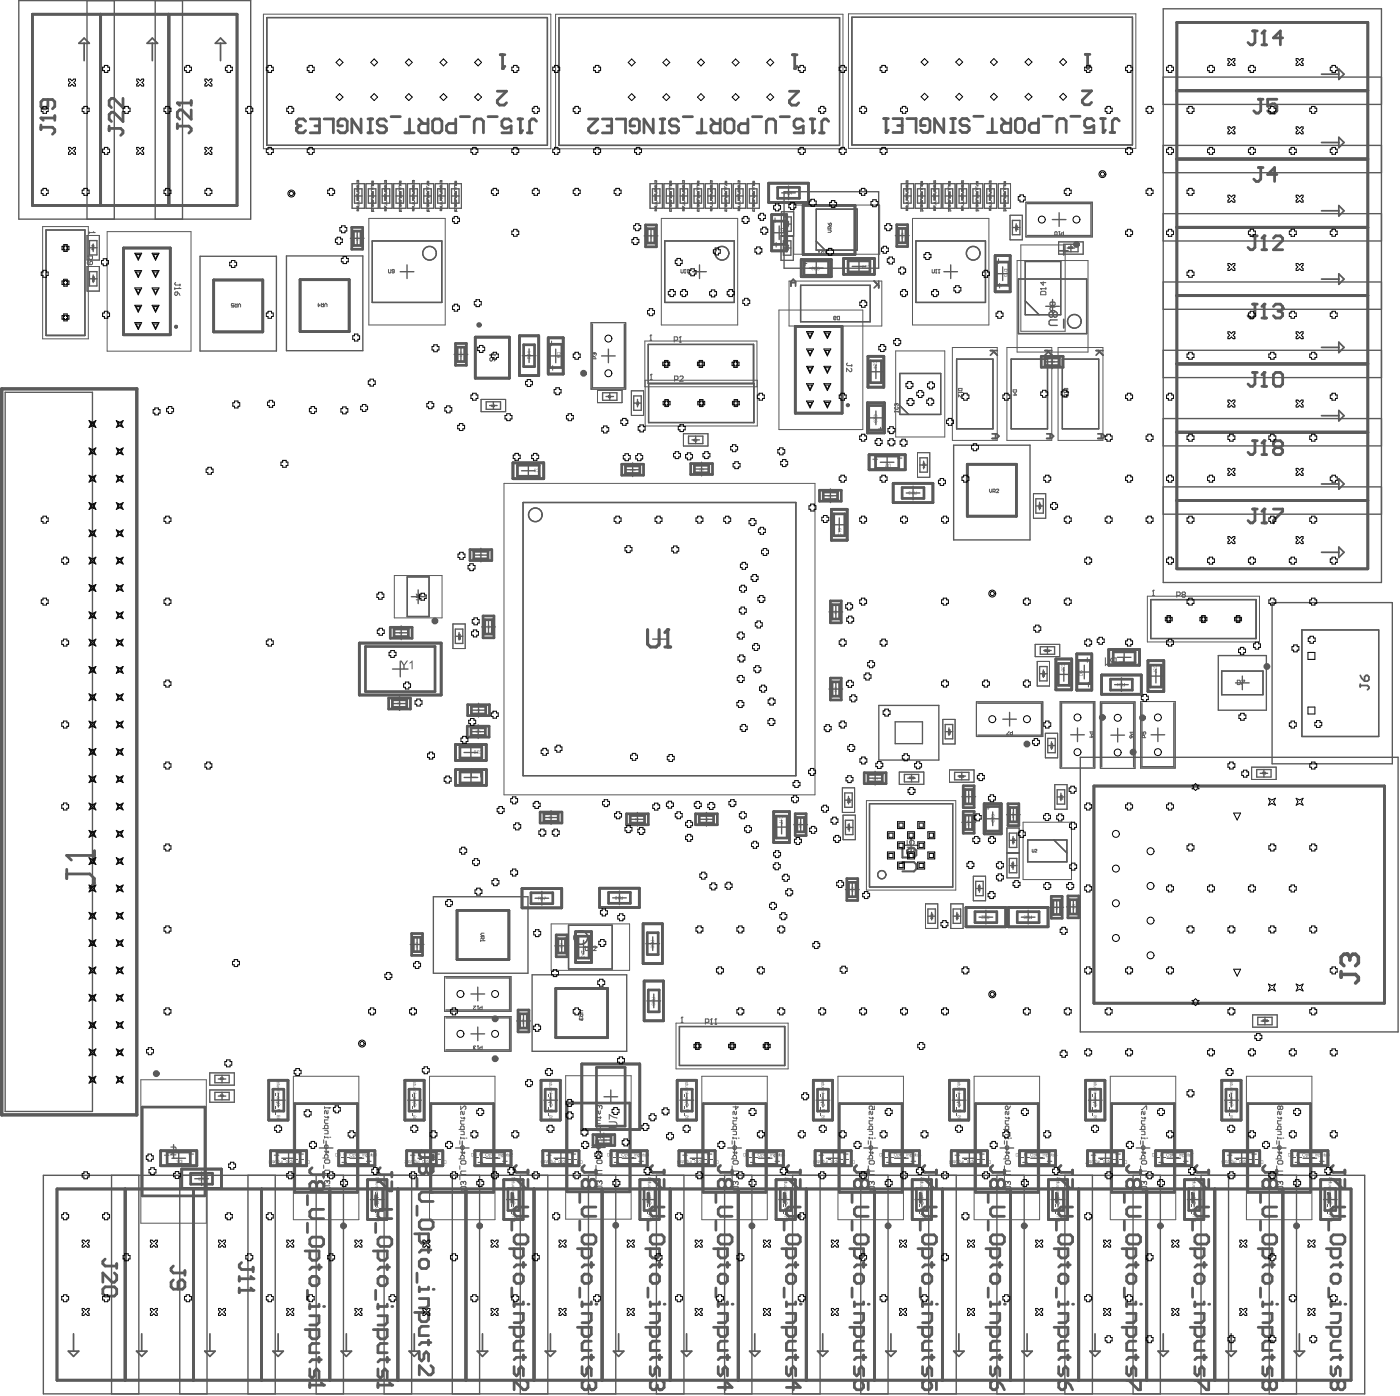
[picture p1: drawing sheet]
<svg xmlns="http://www.w3.org/2000/svg" width="341mm" height="340mm" viewBox="0 0 341 340" stroke-linecap="round" stroke-linejoin="round" font-family="sans-serif">
<g fill="none" stroke="#5a5a5a" stroke-width=".33">
<path d="M190.7 47h3.3M192.3 45.4v3.3M199.1 51h10v10h-10zM199.1 58.8l2.2 2.2M195.3 69.6h17v8.9h-17zM197.4 65.4h3.4M199.1 63.7v3.4M207.9 65h3.3M209.5 63.3v3.3M248.4 68h16.7v13.4h-16.7zM255 88.2h3.3M256.7 86.6v3.3"/>
<path d="M135.3 230.7h3.4M137 229v3.3M140.7 231h3.3M142.3 229.3v3.3M34.7 270h15.3v21.6h-15.3zM66.2 268.3h3.4M67.9 266.6v3.4M71.9 269.1h15.3v21.7h-15.3zM99.4 268.3h3.4M101.1 266.6v3.4M105.1 269.1h15.3v21.7h-15.3zM132.7 268.3h3.3"/>
<path d="M134.3 266.6v3.4M138.3 269h15.3v21.6h-15.3zM165.9 268.3h3.3M167.5 266.6v3.4M171.5 269.1h15.3v21.7h-15.3zM199.1 268.3h3.3M200.7 266.6v3.4M204.7 269.1h15.3v21.7h-15.3zM232.3 268.3h3.3M233.9 266.6v3.4M237.9 269.1h15.3v21.7h-15.3zM265.5 268.3h3.3"/>
<path d="M267.2 266.6v3.4M271.2 269.1h15.3v21.7h-15.3zM298.7 268.3h3.3M300.4 266.6v3.4M304.4 269.1h15.3v21.7h-15.3zM47.5 287.4h3.3M49.2 285.8v3.3M90.4 292.5h3.3M92 290.9v3.3M123.6 292.5h3.3M125.2 290.9v3.3M156.8 292.5h3.3"/>
<path d="M158.4 290.9v3.3M190 292.5h3.3M191.6 290.9v3.3M223.2 292.5h3.3M224.9 290.9v3.3M256.4 292.5h3.3M258.1 290.9v3.3M289.6 292.5h3.3M291.3 290.9v3.3M322.8 292.5h3.4M324.5 290.9v3.3"/>
</g>
<g fill="none" stroke="#5a5a5a" stroke-width=".67">
<path d="M187.5 44.7h9.7v4.7h-9.7zM189.7 45.7h5.3v2.7h-5.3zM195.4 63.3h7.4v4.2h-7.4zM196.1 63.6h6v3.5h-6zM205.8 63h7.5v3.9h-7.5zM206.9 63.6h5.3v2.7h-5.3zM254 86.9h5.3v2.7h-5.3zM254.9 87.3h3.5v1.9h-3.5zM135.7 228h2.6v5.3h-2.6zM136.1 228.9h1.8v3.5h-1.8zM140.4 227.2h3.9v7.5h-3.9zM141 228.3h2.7v5.3h-2.7z"/>
<path d="M34.7 270h15.3v21.6h-15.3zM65.5 263.4h4.7v9.7h-4.7zM66.6 265.6h2.6v5.4h-2.6zM71.9 269.1h15.3v21.7h-15.3zM98.8 263.4h4.7v9.7h-4.7zM99.8 265.6h2.6v5.4h-2.6zM105.1 269.1h15.3v21.7h-15.3zM132 263.4h4.7v9.7h-4.7zM133 265.6h2.6v5.4h-2.6zM138.3 269h15.3v21.6h-15.3zM165.2 263.4h4.7v9.7h-4.7zM166.2 265.6h2.7v5.4h-2.7z"/>
<path d="M171.5 269.1h15.3v21.7h-15.3zM198.4 263.4h4.7v9.7h-4.7zM199.4 265.6h2.7v5.4h-2.7zM204.7 269.1h15.3v21.7h-15.3zM231.6 263.4h4.7v9.7h-4.7zM232.6 265.6h2.7v5.4h-2.7zM237.9 269.1h15.3v21.7h-15.3zM264.8 263.4h4.7v9.7h-4.7zM265.8 265.6h2.7v5.4h-2.7zM271.2 269.1h15.3v21.7h-15.3zM298 263.4h4.7v9.7h-4.7zM299 265.6h2.7v5.4h-2.7z"/>
<path d="M304.4 269.1h15.3v21.7h-15.3zM44.3 285.1h9.7v4.7h-9.7zM46.5 286.1h5.3v2.7h-5.3zM89.7 287.7h4.7v9.7h-4.7zM90.7 289.9h2.7v5.3h-2.7zM122.9 287.7h4.7v9.7h-4.7zM123.9 289.9h2.7v5.3h-2.7zM156.1 287.7h4.7v9.7h-4.7zM157.1 289.9h2.7v5.3h-2.7zM189.3 287.7h4.7v9.7h-4.7zM190.3 289.9h2.7v5.3h-2.7zM222.5 287.7h4.7v9.7h-4.7z"/>
<path d="M223.5 289.9h2.7v5.3h-2.7zM255.7 287.7h4.7v9.7h-4.7zM256.7 289.9h2.7v5.3h-2.7zM288.9 287.7h4.7v9.7h-4.7zM289.9 289.9h2.7v5.3h-2.7zM322.1 287.7h4.7v9.7h-4.7zM323.2 289.9h2.6v5.3h-2.6z"/>
</g>
<path d="M254 86.9h5.3v2.7h-5.3zM135.7 228h2.6v5.3h-2.6z" fill="none" stroke="#5a5a5a" stroke-width=".34"/>
<path d="M190.5 57.5h3v6h-3zM190.6 51.6h3v6h-3zM258.2 59h6v3h-6zM51.2 265.8h6v3h-6zM51.2 261.6h6v3h-6z" fill="none" stroke="#5a5a5a" stroke-width=".24"/>
<path d="M196 64.3h.8M196.4 63.8v.9" fill="none" stroke="#5a5a5a" stroke-width=".25"/>
<g fill="#5a5a5a">
<path d="M136.7 230.8h.1a.21 .21 0 0 0 0 .3 .21 .21 0 0 0 .3 0v-.3a.25 .25 0 0 1 0 .4 .25 .25 0 0 1-.4 0 .25 .25 0 0 1 0-.4z"/>
<path d="M136.7 230h.5l-.1 .2z"/>
<path d="M141.9 233.1h.2a.33 .33 0 0 0-.2 .4 .33 .33 0 0 0 .5 .2 .33 .33 0 0 0 0-.5l-.1-.1a.36 .36 0 0 1 .1 .6 .36 .36 0 0 1-.6-.2z"/>
<path d="M141.7 231.8h.2l.1 .4a.31 .31 0 0 1 .3-.4 .31 .31 0 0 1 .3 .4l-.3 .1 .2-.1-.2-.3-.3 .4h-.3z"/>
<path d="M200.1 271.3l.1 .7z"/>
<path d="M200.5 270.7l.7-.1v.1h-.5a.22 .22 0 0 0-.2 .2 .22 .22 0 0 0 .2 .3h.5h-.7z"/>
<path d="M200.1 269.9l.1 .7z"/>
<path d="M200.4 268l.1 .2 .5-.1 .1 .2h-.7z"/>
<path d="M200.1 266.8l.1 .6z"/>
<path d="M200.4 266h.5l.1 .4h-.6l.5-.1v-.2z"/>
<path d="M200.4 264.7h.6l-.5 .1v.3h.5v.1h-.6z"/>
<path d="M200.4 264.3l.1 .2h.4l.1-.2 .1 .3h-.7z"/>
<path d="M200.5 263.8l.4 .3-.1-.2a.21 .21 0 0 1 .2 .2 .21 .21 0 0 1-.3 .2 .21 .21 0 0 1-.1-.3l-.1-.1v.4z"/>
<path d="M200.5 263.2a.28 .28 0 0 1 .3 0 .28 .28 0 0 1 .1 .3h.1l.1-.3v.4h-.4a.19 .19 0 0 0 .1-.2 .19 .19 0 0 0-.3-.1 .19 .19 0 0 0 0 .2l.1 .1a.23 .23 0 0 1-.3-.1 .23 .23 0 0 1 .2-.3z"/>
<path d="M136.8 230.5h.3l-.3 .1zM136.7 230.4l.1 .3 .4-.2z"/>
<path d="M142.1 232.7h.3l-.3 .2zM141.7 232.6l.3 .1v.3l.6-.3-.5-.1v-.2z"/>
<path d="M200.9 272.8h.1v.4h-.2zM200.4 272.6l.3 .3v.3h-.3v.2h.8v-.5a.25 .25 0 0 0-.2-.2 .25 .25 0 0 0-.3 .2z"/>
<path d="M200.4 272.1a.44 .44 0 0 0 .3 .4 .44 .44 0 0 0 .5-.2l-.2-.3v.2l.1 .1-.3 .1 .1-.1a.27 .27 0 0 0-.2-.4 .27 .27 0 0 0-.3 .2zM200.5 272.3a.16 .16 0 0 1 .3 0 .16 .16 0 0 1-.3 0z"/>
<path d="M200.5 269.4a.34 .34 0 0 1 .6 0 .34 .34 0 0 1-.6 0zM200.4 269.5a.43 .43 0 0 0 .8 0 .43 .43 0 0 0-.8 0z"/>
<path d="M200.5 268.5v.3h-.4v.2h.9l-.1-.2a.25 .25 0 0 0 0-.3 .25 .25 0 0 0-.3-.1zM200.5 268.7a.2 .2 0 0 1 .4 0 .2 .2 0 0 1-.4 0z"/>
<path d="M200.5 267.8a.2 .2 0 0 1 .4 0 .2 .2 0 0 1-.4 0zM200.4 267.8a.3 .3 0 0 0 .6 0 .3 .3 0 0 0-.6 0z"/>
<path d="M201 266.6l.2 .1zM200.4 266.6l.6 .1z"/>
<path d="M200.5 265.3v.4l-.4 .1 .8-.1a.3 .3 0 0 0-.1-.3 .3 .3 0 0 0-.3-.1zM200.5 265.6a.21 .21 0 0 1 .4 0 .21 .21 0 0 1-.4 0z"/>
</g>
<g fill="none" stroke="#5a5a5a" stroke-width=".25">
<path d="M41.7 279.7h1l.2 .2v.5l-.2 .2h-1M78.7 275.2h1.3v-.6l-.2-.2h-.4l-.2 .2v.6M79 278v.8M79.2 269.9v.5M79.2 277.1v.4M79.2 275.6h.6l.2 .3v.6h-.8M79.2 277.3h.8v.2M79.2 272.3l.2 .2h.8M79.2 270.1h1.2M79.4 279.2h.4l.2 .2v.5l-.2 .2h-.4l-.2-.2v-.5zM80 270.8v.6l-.2 .2-.4-.8-.2 .2v.6M80 273.1h-.8v.6l.2 .3h.6"/>
<path d="M80 272.3v.4M80.4 277.3h.1M80.4 270.1h.1M80.4 270.1l-.2 .3M112 275.4h1.2v-.6l-.2-.2h-.4l-.2 .2v.6M112.2 278.2v.8M112.4 277.5h.8v.3M112.4 275.9h.6l.2 .2v.6h-.8M112.4 272.5l.2 .2h.8M112.4 269.7v.9l.8-.9 .4 .2v.5l-.2 .2M112.4 277.3v.5M112.6 279.4h.4l.2 .3v.4l-.2 .2h-.4l-.2-.2v-.4z"/>
<path d="M113.2 273.3h-.8v.7l.2 .2h.6M113.2 271v.6l-.2 .2-.2-.2v-.4l-.2-.2-.2 .2v.6M113.2 272.5v.4M113.6 277.5h.1M145.2 275.3h1.2v-.6l-.2-.3h-.4l-.2 .3v.6M145.4 278v.9M145.6 277.2v.4M145.6 275.7h.6l.2 .2v.7h-.8M145.6 277.4h.8v.2M145.6 272.3l.2 .2h.8M145.8 279.3h.4l.2 .2v.4l-.2 .3h-.4l-.2-.3v-.4zM146.2 269.8l-.2-.2-.4 .2v.4l.2 .2"/>
<path d="M146.2 269.8v.2M146.4 269.6h.1M146.4 270.9v.6l-.2 .2-.2-.2v-.4l-.2-.2-.2 .2v.6M146.4 273.2h-.8v.6l.2 .2h.6M146.4 269.6l.5 .2v.4l-.3 .2M146.4 272.3v.5M146.4 269.6l-.2 .2M146.9 277.4h.1M178.4 275.4h1.2v-.6l-.2-.2h-.4l-.2 .2v.6M178.6 278.2v.8M178.8 277.5h.8v.3M178.8 275.9h.6l.2 .2v.6h-.8"/>
<path d="M178.8 272.5l.2 .2h.9M178.8 277.3v.5M179 279.4h.4l.2 .3v.4l-.2 .2h-.4l-.2-.2v-.4zM179.4 269.7v.9l.7-.7h-1.3M179.6 273.3h-.8v.7l.2 .2h.6M179.6 271v.6l-.2 .2-.2-.2v-.4l-.2-.2-.2 .2v.6M179.6 272.5v.4M180.1 277.5h.1M211.6 275.4h1.2v-.6l-.2-.2h-.4l-.2 .2v.6M211.8 278.2v.8M212 277.5h.8v.3M212 275.9h.6l.2 .2v.6h-.8"/>
<path d="M212 272.5l.2 .2h.9M212 277.3v.5M212.2 279.4h.4l.2 .3v.4l-.2 .2h-.4l-.2-.2v-.4zM212.8 273.3h-.8v.7l.2 .2h.6M212.8 271v.6l-.2 .2-.2-.2v-.4l-.2-.2-.2 .2v.6M212.8 272.5v.4M213.3 277.5h.1M213.3 269.7v.9h-.7l.2-.7-.2-.2h-.4l-.2 .2v.5l.2 .2M244.8 275.4h1.3v-.6l-.3-.2h-.4l-.2 .2v.6M245 278.2v.8M245.2 277.5h.9v.3M245.2 275.9h.6l.3 .2v.6h-.9"/>
<path d="M245.2 272.5l.2 .2h.9M245.2 277.3v.5M245.4 279.4h.4l.3 .3v.4l-.3 .2h-.4l-.2-.2v-.4zM245.4 269.7l.4 .2v.7h-.4l-.2-.2v-.5zM246.1 273.3h-.9v.7l.2 .2h.7M246.1 271v.6l-.3 .2-.2-.2v-.4l-.2-.2-.2 .2v.6M246.1 272.5v.4M246.5 277.5h.1M246.5 269.7l-.7 .9M278 275.4h1.3v-.6l-.2-.2h-.5l-.2 .2v.6M278.2 278.2v.8M278.4 277.5h.9v.3"/>
<path d="M278.4 275.9h.7l.2 .2v.6h-.9M278.4 272.5l.2 .2h.9M278.4 270.6h.2l.9-.9h.2v.9M278.4 277.3v.5M278.6 279.4h.5l.2 .3v.4l-.2 .2h-.5l-.2-.2v-.4zM279.3 273.3h-.9v.7l.2 .2h.7M279.3 271v.6l-.2 .2-.3-.2v-.4l-.2-.2-.2 .2v.6M279.3 272.5v.4M279.7 277.5h.1M311.2 275.4h1.3v-.6l-.2-.2h-.5l-.2 .2v.6M311.4 278.2v.8M311.6 277.3v.5"/>
<path d="M311.6 275.9h.7l.2 .2v.6h-.9M311.6 277.5h.9v.3M311.6 272.5l.2 .2h.9M311.8 279.4h.5l.2 .3v.4l-.2 .2h-.5l-.2-.2v-.4zM312.3 269.9l-.2-.2-.5 .2v.5l.2 .2 .5-.2M312.3 269.9l.2-.2 .4 .2v.5l-.2 .2-.4-.2M312.3 269.9v.5M312.5 271v.6l-.2 .2-.2-.2v-.4l-.3-.2-.2 .2v.6M312.5 273.3h-.9v.7l.2 .2h.7M312.5 272.5v.4M312.9 277.5h.1M42.9 281.6h-1.2l.6-.6v.8"/>
<path d="M78.7 282.4h1.3v-.6l-.2-.2h-.4l-.2 .2v.6M79 284.1v.8M79 286.6v.9M79.2 280.7l.2 .2h.8M79.4 282.8h.8l.2 .2v.5l-.2 .2h-.8l-.2-.2v-.5zM79.8 288.1l-.2-.2-.4 .2v.4l.2 .3M79.8 288.1v.2M80 287.9h.1M80 287.9l.4 .2v.4l-.2 .3M80 287.9l-.2 .2M80 280.7v.4M80.4 289.2h-1l-.2 .2v.4l.2 .2h1"/>
<path d="M80.4 285.4h-1l-.2 .2v.4l.2 .2h1M112 282.6h1.2v-.6l-.2-.2h-.4l-.2 .2v.6M112.2 284.3v.9M112.2 286.8v.9M112.4 280.9l.2 .2h.8M112.6 283h.8l.2 .3v.4l-.2 .2h-.8l-.2-.2v-.4zM113 288.3l-.2-.2-.4 .2v.5l.2 .2M113 288.3v.2M113.2 288.1h.1M113.2 288.1l.4 .2v.5l-.2 .2M113.2 288.1l-.2 .2M113.2 280.9v.5"/>
<path d="M113.6 289.4h-1l-.2 .2v.4l.2 .2h1M113.6 285.6h-1l-.2 .2v.4l.2 .2h1M145.2 282.5h1.2v-.6l-.2-.3h-.4l-.2 .3v.6M145.4 284.2v.8M145.4 286.7v.9M145.6 280.8l.2 .2h.8M145.8 282.9h.8l.3 .2v.4l-.3 .3h-.8l-.2-.3v-.4zM146.2 288.2l-.2-.2-.4 .2v.4l.2 .2M146.2 288.2v.2M146.4 288h.1M146.4 288l.5 .2v.4l-.3 .2M146.4 288l-.2 .2"/>
<path d="M146.4 280.8v.4M146.9 289.3h-1.1l-.2 .2v.4l.2 .2h1.1M146.9 285.4h-1.1l-.2 .3v.4l.2 .2h1.1M178.4 282.6h1.2v-.6l-.2-.2h-.4l-.2 .2v.6M178.6 284.3v.9M178.6 286.8v.9M178.8 280.9l.2 .2h.9M179 283h.9l.2 .3v.4l-.2 .2h-.9l-.2-.2v-.4zM179.4 288.3l-.2-.2-.4 .2v.5l.2 .2M179.4 288.3v.2M179.6 288.1h.1M179.6 288.1l.5 .2v.5l-.2 .2"/>
<path d="M179.6 288.1l-.2 .2M179.6 280.9v.5M180.1 289.4h-1.1l-.2 .2v.4l.2 .2h1.1M180.1 285.6h-1.1l-.2 .2v.4l.2 .2h1.1M211.6 282.6h1.2v-.6l-.2-.2h-.4l-.2 .2v.6M211.8 284.3v.9M211.8 286.8v.9M212 280.9l.2 .2h.9M212.2 283h.9l.2 .3v.4l-.2 .2h-.9l-.2-.2v-.4zM212.6 288.3l-.2-.2-.4 .2v.5l.2 .2M212.6 288.3v.2M212.8 288.1h.1"/>
<path d="M212.8 288.1l.5 .2v.5l-.2 .2M212.8 288.1l-.2 .2M212.8 280.9v.5M213.3 289.4h-1.1l-.2 .2v.4l.2 .2h1.1M213.3 285.6h-1.1l-.2 .2v.4l.2 .2h1.1M244.8 282.6h1.3v-.6l-.3-.2h-.4l-.2 .2v.6M245 284.3v.9M245 286.8v.9M245.2 280.9l.2 .2h.9M245.4 283h.9l.2 .3v.4l-.2 .2h-.9l-.2-.2v-.4zM245.8 288.3l-.2-.2-.4 .2v.5l.2 .2M245.8 288.3v.2"/>
<path d="M246.1 288.1h.1M246.1 288.1l.4 .2v.5l-.2 .2M246.1 288.1l-.3 .2M246.1 280.9v.5M246.5 289.4h-1.1l-.2 .2v.4l.2 .2h1.1M246.5 285.6h-1.1l-.2 .2v.4l.2 .2h1.1M278 282.6h1.3v-.6l-.2-.2h-.5l-.2 .2v.6M278.2 284.3v.9M278.2 286.8v.9M278.4 280.9l.2 .2h.9M278.6 283h.9l.2 .3v.4l-.2 .2h-.9l-.2-.2v-.4zM279.1 288.3l-.3-.2-.4 .2v.5l.2 .2"/>
<path d="M279.1 288.3v.2M279.3 288.1h.1M279.3 288.1l.4 .2v.5l-.2 .2M279.3 288.1l-.2 .2M279.3 280.9v.5M279.7 289.4h-1.1l-.2 .2v.4l.2 .2h1.1M279.7 285.6h-1.1l-.2 .2v.4l.2 .2h1.1M311.2 282.6h1.3v-.6l-.2-.2h-.5l-.2 .2v.6M311.4 284.3v.9M311.4 286.8v.9M311.6 280.9l.2 .2h.9M311.8 283h.9l.2 .3v.4l-.2 .2h-.9l-.2-.2v-.4z"/>
<path d="M312.3 288.3l-.2-.2-.5 .2v.5l.2 .2M312.3 288.3v.2M312.5 288.1h.1M312.5 288.1l.4 .2v.5l-.2 .2M312.5 288.1l-.2 .2M312.5 280.9v.5M312.9 289.4h-1.1l-.2 .2v.4l.2 .2h1.1M312.9 285.6h-1.1l-.2 .2v.4l.2 .2h1.1"/>
</g>
<g fill="none" stroke="#5a5a5a" stroke-width=".24">
<path d="M191.9 55.1h.5l-.1-.3-.2 .1v.2M191.9 54.8l.2 .2M192.1 59.9v.1M192.1 59.9h-.2v.2M192.1 59.8h.1M192.1 59.8l.1 .3M192.1 59.8v.1M192.1 54.4v.3l.3-.2h-.5M192.4 54v.3h-.3v-.3l-.2 .1 .1 .2M191.9 61h.4l-.1-.3-.2 .1v.2M191.9 60.7l.1 .1M192.1 60.3v.2l.2-.2h-.4"/>
<path d="M260.6 60.3h.3l-.1 .3h-.2zM261.1 60.6h.1M261.2 60.2h.1M261.2 60.2v.4M261.2 60.2v.1M261.5 60.5l-.1 .1M261.7 60.5l-.3-.1 .1-.2h.2v.4M53.8 263.1v-.2h.2l-.1 .2M53.8 263.1v.2l.2-.1-.1-.1M53.8 263.1h.1M54 267h-.3l.3 .4M54.3 267.3l-.2 .1"/>
<path d="M54.3 263.1l-.2 .2M54.4 263.1h-.3l.1-.2h.2v.4M54.4 267.3l-.3-.1 .1-.2h.2v.4"/>
</g>
<g fill="#5a5a5a">
<path d="M299.8 271.3v.7z"/>
<path d="M300.1 270.7l.7-.1v.1h-.5a.22 .22 0 0 0-.2 .2 .22 .22 0 0 0 .2 .3h.5h-.7z"/>
<path d="M299.8 269.9v.7z"/>
<path d="M300 268l.1 .2h.4l.1-.2 .2 .3h-.8z"/>
<path d="M299.8 266.8v.6z"/>
<path d="M300 266.6l.6 .1z"/>
<path d="M300 266h.5l.1 .4h-.6l.5-.1v-.2z"/>
<path d="M300 264.7h.6l-.5 .1v.3l.5 .1h-.6z"/>
<path d="M300 264.3l.1 .2h.4l.1-.2 .2 .3h-.8z"/>
<path d="M300.1 263.8l.2 .1v.2h.2v-.3l.1 .4h-.3l-.2-.3v.4z"/>
<path d="M266.5 271.3l.1 .7z"/>
<path d="M266.9 270.7l.7-.1v.1h-.5a.22 .22 0 0 0-.2 .2 .22 .22 0 0 0 .2 .3h.5h-.7z"/>
<path d="M266.5 269.9l.1 .7z"/>
<path d="M266.8 268l.1 .2h.4l.1-.2 .2 .3h-.8z"/>
<path d="M266.5 266.8l.1 .6z"/>
<path d="M266.8 266.6l.6 .1z"/>
<path d="M266.8 266h.5l.1 .4h-.6l.5-.1v-.2z"/>
<path d="M266.8 264.7h.6l-.5 .1v.3h.5l-.4 .1a.19 .19 0 0 1-.2-.1 .19 .19 0 0 1 .1-.3z"/>
<path d="M266.8 264.3l.1 .2h.4l.1-.2 .2 .3h-.8z"/>
<path d="M266.9 263.8l.2 .1v.2h.2v-.3l.1 .4h-.4l-.1-.3v.4z"/>
<path d="M266.8 263.5l.8-.3v.5l-.1-.4-.4 .2z"/>
<path d="M233.3 271.3l.1 .7z"/>
<path d="M233.7 270.7l.7-.1v.1h-.5a.22 .22 0 0 0-.2 .2 .22 .22 0 0 0 .2 .3h.5h-.7z"/>
<path d="M233.3 269.9l.1 .7z"/>
<path d="M233.6 268l.1 .2h.4l.1-.2 .1 .3h-.7z"/>
<path d="M233.3 266.8l.1 .6z"/>
<path d="M233.6 266h.5l.1 .4h-.6l.5-.1v-.2z"/>
<path d="M233.6 264.7h.6l-.5 .1v.3h.5l-.4 .1a.19 .19 0 0 1-.2-.1 .19 .19 0 0 1 .1-.3z"/>
<path d="M233.6 264.3l.1 .2h.4l.1-.2 .1 .3h-.7z"/>
<path d="M233.7 263.8l.2 .1v.2h.2v-.3l.1 .4h-.4l-.1-.3v.4z"/>
<path d="M166.9 271.3l.1 .7z"/>
<path d="M167.2 270.7l.8-.1v.1h-.5a.22 .22 0 0 0-.3 .2 .22 .22 0 0 0 .3 .3h.5h-.5a.33 .33 0 0 1-.4-.2 .33 .33 0 0 1 .1-.3z"/>
<path d="M166.9 269.9l.1 .6z"/>
<path d="M167.2 268v.2h.5l.1-.2 .1 .3h-.7z"/>
<path d="M166.9 266.8l.1 .6z"/>
<path d="M167.2 266h.5l.1 .4h-.6l.5-.1v-.2z"/>
<path d="M167.2 264.7h.6l-.6 .1v.3h.6l-.4 .1a.19 .19 0 0 1-.2-.1 .19 .19 0 0 1 0-.3z"/>
<path d="M167.2 264.3v.2h.5l.1-.2 .1 .3h-.7z"/>
<path d="M167.2 263.8l.3 .1v.2h.2v-.3l.1 .4h-.4l-.2-.3v.4z"/>
<path d="M133.7 271.3l.1 .7z"/>
<path d="M134 270.7l.8-.1v.1h-.5a.22 .22 0 0 0-.3 .2 .22 .22 0 0 0 .3 .3h.5h-.8z"/>
<path d="M133.7 269.9l.1 .7z"/>
<path d="M133.9 268l.1 .2h.5v-.2l.2 .3h-.8z"/>
<path d="M133.7 266.8l.1 .6z"/>
<path d="M133.9 266h.4a.19 .19 0 0 1 .2 .1 .19 .19 0 0 1 0 .2l-.6 .1 .6-.1v-.2z"/>
<path d="M133.9 264.7h.6l-.5 .1v.3h.5l-.3 .1a.19 .19 0 0 1-.3-.1 .19 .19 0 0 1 .1-.3z"/>
<path d="M133.9 264.3l.1 .2h.5v-.2l.2 .3h-.8z"/>
<path d="M134 263.8l.3 .1v.2h.2v-.3v.4h-.3v-.3h-.2v.4z"/>
<path d="M134 263.2h.6l.2 .2-.2 .3v-.4l-.2 .2a.18 .18 0 0 0-.1-.2 .18 .18 0 0 0-.3 .1 .18 .18 0 0 0 .2 .2h-.3z"/>
<path d="M100.5 271.3l.1 .7z"/>
<path d="M100.9 270.6h.7v.1h-.5a.22 .22 0 0 0-.3 .2 .22 .22 0 0 0 .3 .3h.5h-.5a.36 .36 0 0 1-.4-.2 .36 .36 0 0 1 .2-.4z"/>
<path d="M100.5 269.9l.1 .6z"/>
<path d="M100.7 268l.1 .2h.4l.1-.2 .2 .3h-.8z"/>
<path d="M100.5 266.8l.1 .6z"/>
<path d="M100.7 266h.4a.19 .19 0 0 1 .2 .1 .19 .19 0 0 1-.1 .2l-.5 .1 .5-.1v-.2z"/>
<path d="M100.7 264.7h.6l-.5 .1v.3h.5l-.3 .1a.19 .19 0 0 1-.3-.1 .19 .19 0 0 1 .1-.3z"/>
<path d="M100.7 264.3l.1 .2h.4l.1-.2 .2 .3h-.7z"/>
<path d="M100.8 263.8l.3 .1v.2h.1v-.2a.21 .21 0 0 1 .1 .3 .21 .21 0 0 1-.3 0 .21 .21 0 0 1 0-.3h-.2l.1 .4-.2-.1z"/>
<path d="M100.7 263.2l.2 .3a.31 .31 0 0 1 .4-.3 .31 .31 0 0 1 .2 .4l-.2 .1 .2-.2a.22 .22 0 0 0-.3-.2 .22 .22 0 0 0-.1 .2l-.4 .2z"/>
<path d="M67.3 271.2l.1 .7z"/>
<path d="M67.6 270.6l.8-.1v.2h-.7a.23 .23 0 0 0-.1 .2 .23 .23 0 0 0 .3 .2l.5 .1h-.8z"/>
<path d="M67.3 269.8l.1 .7z"/>
<path d="M67.5 267.9l.1 .2 .5-.1 .2 .2h-.8z"/>
<path d="M67.3 266.7l.1 .7z"/>
<path d="M67.5 265.9h.4a.19 .19 0 0 1 .2 .1 .19 .19 0 0 1-.1 .3h-.5h.5v-.3z"/>
<path d="M67.5 264.6h.6l-.5 .2v.2h.5v.2h-.3a.23 .23 0 0 1-.3-.2 .23 .23 0 0 1 .1-.3z"/>
<path d="M67.5 264.2l.1 .2h.4l.1-.2 .2 .3h-.8z"/>
<path d="M67.6 263.7l.3 .1v.3h.1l-.1-.4 .2 .1a.2 .2 0 0 1-.1 .3 .2 .2 0 0 1-.2-.2l-.2-.1v.4z"/>
<path d="M67.5 263.2l.9 .1-.4 .2 .2-.1h-.7z"/>
<path d="M324.1 296.7l.8 .1-.3 .2 .2-.2z"/>
<path d="M324.1 296.1l.8 .1-.3 .2 .2-.2z"/>
<path d="M323.9 295.3v.6z"/>
<path d="M324.3 294.5h.6l-.6 .2a.19 .19 0 0 0-.1 .2 .19 .19 0 0 0 .2 .1h.5v.2h-.6l-.2-.2z"/>
<path d="M323.9 293.7v.7z"/>
<path d="M324.1 292l.8 .1v.1h-.7z"/>
<path d="M323.9 290.7v.7z"/>
<path d="M324.1 290.5l.6 .1z"/>
<path d="M324.1 289.9h.6v.5h-.6l.5-.1v-.3h-.5z"/>
<path d="M324.1 288.7h.6l-.5 .1v.2l.5 .1h-.5z"/>
<path d="M324.1 288.2l.8 .1v.2h-.6z"/>
<path d="M324.2 287.7h.2l.1 .4v-.4h.2v.5h-.3l-.1-.4h-.1v.3h.1l-.1 .1z"/>
<path d="M290.9 296.7l.8 .1-.3 .2 .2-.2z"/>
<path d="M290.9 296.1l.8 .1-.3 .2 .2-.2z"/>
<path d="M290.7 295.3v.6z"/>
<path d="M291 294.5h.7l-.7 .2a.19 .19 0 0 0 0 .2 .19 .19 0 0 0 .2 .1h.5v.2l-.8-.2z"/>
<path d="M290.7 293.7v.7z"/>
<path d="M290.9 292l.8 .1-.1 .1h-.6z"/>
<path d="M290.7 290.7v.7z"/>
<path d="M290.9 290.5l.6 .1z"/>
<path d="M290.9 289.9h.6v.5h-.6l.5-.1v-.3h-.5z"/>
<path d="M290.9 288.7h.6l-.5 .1v.2h.5l-.4 .1a.19 .19 0 0 1-.2-.1 .19 .19 0 0 1 .1-.2z"/>
<path d="M290.9 288.2l.8 .1-.1 .2h-.6z"/>
<path d="M291 287.7h.2l.1 .4v-.4h.2v.5h-.3l-.1-.4h-.1v.3h.1l-.1 .1z"/>
<path d="M290.9 287.4l.8-.3v.6l-.1-.5-.4 .3z"/>
<path d="M257.7 296.7l.8 .1-.3 .2 .1-.2z"/>
<path d="M257.7 296.1l.8 .1-.3 .2 .1-.2z"/>
<path d="M257.5 295.3l.1 .6z"/>
<path d="M257.8 294.5h.7l-.7 .2a.19 .19 0 0 0 0 .2 .19 .19 0 0 0 .2 .1h.5v.2l-.7-.1-.1-.4z"/>
<path d="M257.5 293.7l.1 .7z"/>
<path d="M257.7 292l.8 .1-.1 .1h-.6z"/>
<path d="M257.5 290.7l.1 .7z"/>
<path d="M257.7 290.5l.6 .1z"/>
<path d="M257.7 289.9h.6v.5h-.6l.5-.1v-.3h-.5z"/>
<path d="M257.7 288.7h.6l-.5 .1v.2h.5l-.4 .1a.19 .19 0 0 1-.2-.1 .19 .19 0 0 1 .1-.2z"/>
<path d="M257.7 288.2l.8 .1-.1 .2h-.6z"/>
<path d="M257.8 287.7h.2l.1 .4v-.4h.2v.5h-.3l-.1-.4h-.1v.3h.1l-.1 .1z"/>
<path d="M224.5 296.7l.8 .1-.3 .2 .1-.2z"/>
<path d="M224.5 296.1l.8 .1-.3 .2 .1-.2z"/>
<path d="M224.3 295.3l.1 .6z"/>
<path d="M224.6 294.5h.7l-.5 .2a.18 .18 0 0 0-.3 .1 .18 .18 0 0 0 .3 .2h.5v.2h-.7l-.1-.2z"/>
<path d="M224.3 293.7l.1 .7z"/>
<path d="M224.5 292l.8 .1-.1 .1h-.7z"/>
<path d="M224.3 290.7l.1 .7z"/>
<path d="M224.5 290.5l.5 .1z"/>
<path d="M224.5 289.9h.5v.5h-.5l.5-.1v-.3z"/>
<path d="M224.5 288.7h.5l-.5 .1v.2h.5l-.3 .1a.19 .19 0 0 1-.2-.1 .19 .19 0 0 1 0-.2z"/>
<path d="M224.5 288.2l.8 .1-.1 .2h-.7z"/>
<path d="M224.5 287.7h.3l.1 .4 .1-.4v.5h-.2l-.1-.4h-.2l.1 .4-.1-.1z"/>
<path d="M224.6 287.1l.4 .1v.3h.2l.1-.4v.5h-.4v-.3a.19 .19 0 0 0-.3-.1 .19 .19 0 0 0-.1 .3l.2 .2-.2-.2z"/>
<path d="M191.2 296.7l.9 .1-.3 .2 .1-.2z"/>
<path d="M191.2 296.1l.9 .1-.3 .2 .1-.2z"/>
<path d="M191.1 295.3l.1 .6z"/>
<path d="M191.4 294.5h.7l-.7 .2a.19 .19 0 0 0-.1 .2 .19 .19 0 0 0 .3 .1h.5v.2l-.8-.1-.1-.4z"/>
<path d="M191.1 293.7l.1 .7z"/>
<path d="M191.2 292l.9 .1-.1 .1h-.7z"/>
<path d="M191.1 290.7l.1 .7z"/>
<path d="M191.2 290.5l.6 .1z"/>
<path d="M191.2 289.9h.6v.5h-.6l.6-.1v-.3h-.6z"/>
<path d="M191.2 288.7h.6l-.5 .1 .1 .2h.4l-.3 .1a.19 .19 0 0 1-.3-.1 .19 .19 0 0 1 .1-.2z"/>
<path d="M191.2 288.2l.9 .1-.1 .2h-.6z"/>
<path d="M191.3 287.7h.3l.1 .4 .1-.4v.5h-.2l-.1-.4h-.2v.3h.2l-.2 .1z"/>
<path d="M158 296.7l.9 .1-.4 .2 .2-.2z"/>
<path d="M158 296.1l.9 .1-.4 .2 .2-.2z"/>
<path d="M157.9 295.3v.6z"/>
<path d="M158.2 294.5h.7l-.7 .2a.19 .19 0 0 0-.1 .2 .19 .19 0 0 0 .3 .1h.5v.2l-.8-.1-.1-.4z"/>
<path d="M157.9 293.7v.7z"/>
<path d="M158 292l.9 .1-.1 .1h-.7z"/>
<path d="M157.9 290.7v.7z"/>
<path d="M158 290.5l.6 .1z"/>
<path d="M158 289.9h.6v.5h-.6l.5-.1v-.3h-.5z"/>
<path d="M158 288.7h.6l-.5 .1 .1 .2h.4l-.3 .1a.19 .19 0 0 1-.3-.1 .19 .19 0 0 1 .1-.2z"/>
<path d="M158 288.2l.9 .1-.1 .2h-.6z"/>
<path d="M158.1 287.7h.3l.1 .4 .1-.4v.5h-.2l-.1-.4h-.2v.3h.2l-.2 .1z"/>
<path d="M158.2 287.1l.3 .1a.21 .21 0 0 1 .3 0 .21 .21 0 0 1 .1 .3h-.3h.2v-.3h-.3v.2l-.3-.2 .1 .5-.2-.1-.1-.4z"/>
<path d="M124.8 296.7l.9 .1-.3 .2 .1-.2z"/>
<path d="M124.8 296.1l.9 .1-.3 .2 .1-.2z"/>
<path d="M124.7 295.3v.6z"/>
<path d="M125 294.5h.7l-.7 .2a.19 .19 0 0 0-.1 .2 .19 .19 0 0 0 .3 .1h.5v.2l-.8-.1-.1-.4z"/>
<path d="M124.7 293.7v.7z"/>
<path d="M124.8 292l.9 .1-.1 .1h-.6z"/>
<path d="M124.7 290.7v.7z"/>
<path d="M124.8 290.5l.6 .1z"/>
<path d="M124.8 289.9h.5l.2 .1-.1 .4h-.6l.5-.1 .1-.2-.6-.1z"/>
<path d="M124.8 288.7h.6l-.5 .1 .1 .2h.4l-.3 .1a.19 .19 0 0 1-.3-.1 .19 .19 0 0 1 .1-.2z"/>
<path d="M124.8 288.2l.9 .1-.4 .2-.5-.1z"/>
<path d="M124.9 287.7h.3v.4l.2-.1-.1-.3 .2 .2-.1 .3h-.2l-.1-.4h-.2l.2 .4a.23 .23 0 0 1-.3-.2 .23 .23 0 0 1 .1-.3z"/>
<path d="M124.8 287.1h.2v.4a.34 .34 0 0 1 .3-.4 .34 .34 0 0 1 .4 .4l-.3 .2 .2-.2a.22 .22 0 0 0-.2-.3 .22 .22 0 0 0-.2 .3l-.4 .2z"/>
<path d="M91.6 296.6l.9 .1-.3 .3 .1-.3z"/>
<path d="M91.6 296l.9 .1-.3 .2 .1-.2z"/>
<path d="M91.4 295.2l.1 .7z"/>
<path d="M91.8 294.4h.7l-.6 .2a.18 .18 0 0 0-.2 .2 .18 .18 0 0 0 .2 .1l.6 .2h-.7l-.2-.3z"/>
<path d="M91.4 293.7l.1 .6z"/>
<path d="M91.6 291.9l.9 .1-.4 .2-.4-.1z"/>
<path d="M91.4 290.6l.1 .7z"/>
<path d="M91.6 290.4l.6 .1z"/>
<path d="M91.6 289.9h.6v.4h-.6l.5-.1 .1-.2z"/>
<path d="M91.6 288.6h.6l-.5 .2 .1 .1h.4l-.3 .1a.19 .19 0 0 1-.3-.1 .19 .19 0 0 1 .1-.2z"/>
<path d="M91.6 288.2h.9l-.1 .2h-.7z"/>
<path d="M91.7 287.7h.2l.1 .3 .2-.3v.4h-.3l-.1-.4v.5l-.2-.2z"/>
<path d="M91.6 287.1l.9 .1-.3 .3 .1-.3z"/>
<path d="M300.5 272.8h.2v.4h-.3zM300 272.6l.3 .3v.3h-.3v.2h.8v-.5a.22 .22 0 0 0-.2-.2 .22 .22 0 0 0-.3 .2z"/>
<path d="M300 272.1a.44 .44 0 0 0 .4 .4 .44 .44 0 0 0 .5-.2l-.3-.3 .2 .3-.4 .1a.27 .27 0 0 0 0-.4 .27 .27 0 0 0-.4 .1zM300 272.3a.2 .2 0 0 1 .4 0 .2 .2 0 0 1-.4 0z"/>
<path d="M300.1 269.4a.35 .35 0 0 1 .7 0 .35 .35 0 0 1-.7 0zM300 269.5a.45 .45 0 0 0 .9 0 .45 .45 0 0 0-.9 0z"/>
<path d="M300.1 268.5v.3h-.3v.2h.8l-.1-.2a.19 .19 0 0 0 .1-.3 .19 .19 0 0 0-.3 0zM300.1 268.7a.2 .2 0 0 1 .4 0 .2 .2 0 0 1-.4 0z"/>
<path d="M300.1 267.7a.23 .23 0 0 1 .4 0 .23 .23 0 0 1-.4 0zM300 267.5a.3 .3 0 0 0 .1 .5 .3 .3 0 0 0 .4-.2 .3 .3 0 0 0-.3-.4z"/>
<path d="M300.1 265.3v.4l-.3 .1h.8l-.1-.1a.28 .28 0 0 0-.1-.4 .28 .28 0 0 0-.3 0zM300.1 265.6a.21 .21 0 0 1 .4 0 .21 .21 0 0 1-.4 0z"/>
<path d="M300.5 263.4a.15 .15 0 0 1 .3 0 .15 .15 0 0 1-.3 0zM300.1 263.4a.16 .16 0 0 1 .3 0 .16 .16 0 0 1-.3 0zM300 263.2v.3a.22 .22 0 0 0 .2 .2 .22 .22 0 0 0 .2-.2l.4 .1 .1-.1-.2-.3z"/>
<path d="M267.3 272.8h.2v.4h-.3zM266.8 272.6l.3 .3v.3h-.3v.2h.8v-.5a.22 .22 0 0 0-.3-.2 .22 .22 0 0 0-.2 .2z"/>
<path d="M266.9 272a.41 .41 0 0 0 .2 .6 .41 .41 0 0 0 .5-.3l-.2-.3 .2 .3-.3 .1a.3 .3 0 0 0 0-.4 .3 .3 0 0 0-.4 0zM266.8 272.3a.2 .2 0 0 1 .4 0 .2 .2 0 0 1-.4 0z"/>
<path d="M267 269.1a.32 .32 0 0 1 .5 .3 .32 .32 0 0 1-.4 .3 .32 .32 0 0 1-.2-.4zM266.8 269.5a.43 .43 0 0 0 .8 0 .43 .43 0 0 0-.8 0z"/>
<path d="M266.9 268.5v.3h-.4v.2h.9l-.1-.2a.19 .19 0 0 0 .1-.3 .19 .19 0 0 0-.3 0zM266.9 268.7a.2 .2 0 0 1 .4 0 .2 .2 0 0 1-.4 0z"/>
<path d="M266.8 267.7a.25 .25 0 0 1 .5 0 .25 .25 0 0 1-.5 0zM266.8 267.7a.32 .32 0 0 0 .6 0 .32 .32 0 0 0-.6 0z"/>
<path d="M266.9 265.3v.4l-.4 .1h.9l-.1-.1a.28 .28 0 0 0-.1-.4 .28 .28 0 0 0-.3 0zM266.9 265.6a.21 .21 0 0 1 .4 0 .21 .21 0 0 1-.4 0z"/>
<path d="M234.1 272.8h.2v.4h-.3zM233.6 272.6l.3 .3v.3h-.3v.2h.8l-.1-.5a.22 .22 0 0 0-.2-.2 .22 .22 0 0 0-.2 .2z"/>
<path d="M233.7 272a.42 .42 0 0 0 .2 .6 .42 .42 0 0 0 .5-.3l-.2-.3 .1 .3-.3 .1 .1-.3zM233.7 272.3a.16 .16 0 0 1 .3 0 .16 .16 0 0 1-.3 0z"/>
<path d="M233.7 269.4a.31 .31 0 0 1 .6 0 .31 .31 0 0 1-.6 0zM233.6 269.5a.43 .43 0 0 0 .8 0 .43 .43 0 0 0-.8 0z"/>
<path d="M233.7 268.5v.3h-.4v.2h.9l-.1-.2a.19 .19 0 0 0 .1-.3 .19 .19 0 0 0-.3 0zM233.7 268.7a.2 .2 0 0 1 .4 0 .2 .2 0 0 1-.4 0z"/>
<path d="M233.7 267.7a.2 .2 0 0 1 .4 0 .2 .2 0 0 1-.4 0zM233.5 267.7a.35 .35 0 0 0 .7 0 .35 .35 0 0 0-.7 0z"/>
<path d="M234.3 266.6l.1 .1zM233.6 266.6l.6 .1z"/>
<path d="M233.7 265.3v.4l-.4 .1h.9l-.1-.1a.28 .28 0 0 0-.1-.4 .28 .28 0 0 0-.3 0zM233.7 265.6a.21 .21 0 0 1 .4 0 .21 .21 0 0 1-.4 0z"/>
<path d="M233.7 263.2l-.1 .1a.43 .43 0 0 0 .4 .4 .43 .43 0 0 0 .4-.3l-.2-.2 .1 .3-.1 .1-.2-.1a.25 .25 0 0 0 0-.3 .25 .25 0 0 0-.3 0zM233.7 263.4a.16 .16 0 0 1 .3 0 .16 .16 0 0 1-.3 0z"/>
<path d="M167.7 272.8h.1v.4h-.2zM167.2 272.6l.3 .3v.3h-.3v.2h.8l-.1-.7h-.3l-.1 .2z"/>
<path d="M167.2 272a.42 .42 0 0 0 .2 .6 .42 .42 0 0 0 .6-.3l-.2-.3 .1 .3-.3 .1 .1-.3zM167.3 272.3a.16 .16 0 0 1 .3 0 .16 .16 0 0 1-.3 0z"/>
<path d="M167.3 269.4a.31 .31 0 0 1 .6 0 .31 .31 0 0 1-.6 0zM167.2 269.4a.42 .42 0 0 0 .8 0 .42 .42 0 0 0-.8 0z"/>
<path d="M167.2 268.5v.3l-.3 .1 .8-.1a.19 .19 0 0 0 .1-.3 .19 .19 0 0 0-.3 0zM167.3 268.7a.2 .2 0 0 1 .4 0 .2 .2 0 0 1-.4 0z"/>
<path d="M167.3 267.7a.2 .2 0 0 1 .4 0 .2 .2 0 0 1-.4 0zM167.2 267.8a.3 .3 0 0 0 .6 0 .3 .3 0 0 0-.6 0z"/>
<path d="M167.8 266.6l.2 .1zM167.2 266.6l.6 .1z"/>
<path d="M167.2 265.3v.4l-.3 .1h.9l-.1-.1a.28 .28 0 0 0-.1-.4 .28 .28 0 0 0-.4 0zM167.2 265.6a.25 .25 0 0 1 .5 0 .25 .25 0 0 1-.5 0z"/>
<path d="M167.4 263.4h.4l-.4 .2zM167.2 263.3l.1 .1v.3l.7-.3z"/>
<path d="M134.5 272.8h.1l.1 .4h-.3zM133.9 272.6l.4 .3v.3h-.4v.2h.9l-.1-.7h-.3l-.1 .2z"/>
<path d="M134 272v.1a.4 .4 0 0 0 .3 .5 .4 .4 0 0 0 .5-.3l-.3-.3 .2 .3-.3 .1 .1-.3zM134.1 272.3a.16 .16 0 0 1 .3 0 .16 .16 0 0 1-.3 0z"/>
<path d="M134.1 269.5a.32 .32 0 0 1 .6 0 .32 .32 0 0 1-.6 0zM133.9 269.4a.45 .45 0 0 0 .9 0 .45 .45 0 0 0-.9 0z"/>
<path d="M134 268.5v.3h-.3v.2h.8v-.2a.19 .19 0 0 0 0-.3 .19 .19 0 0 0-.2 0zM134.1 268.7a.2 .2 0 0 1 .4 0 .2 .2 0 0 1-.4 0z"/>
<path d="M134.1 267.7a.2 .2 0 0 1 .4 0 .2 .2 0 0 1-.4 0zM133.9 267.7a.32 .32 0 0 0 .6 0 .32 .32 0 0 0-.6 0z"/>
<path d="M134.6 266.6l.2 .1zM133.9 266.6l.6 .1z"/>
<path d="M134 265.3v.4l-.3 .1h.8v-.1a.28 .28 0 0 0-.1-.4 .28 .28 0 0 0-.4 0zM134 265.6a.25 .25 0 0 1 .5 0 .25 .25 0 0 1-.5 0z"/>
<path d="M101.2 272.8h.2l.1 .4h-.3zM100.7 272.6l.4 .3v.3h-.4v.2h.9l-.1-.7h-.3l-.1 .2z"/>
<path d="M100.8 272v.1a.4 .4 0 0 0 .3 .5 .4 .4 0 0 0 .5-.3l-.2-.2a.21 .21 0 0 1 .1 .3 .21 .21 0 0 1-.3 0v-.3zM100.8 272.3a.2 .2 0 0 1 .4 0 .2 .2 0 0 1-.4 0z"/>
<path d="M100.9 269.5a.32 .32 0 0 1 .6 0 .32 .32 0 0 1-.6 0zM100.7 269.4a.45 .45 0 0 0 .9 0 .45 .45 0 0 0-.9 0z"/>
<path d="M100.8 268.5v.3l-.3 .1h.8l-.1-.4zM100.8 268.5h.4v.3h-.4z"/>
<path d="M100.8 267.6h.4v.3h-.4zM100.8 267.8a.29 .29 0 0 0 .5 0 .29 .29 0 0 0-.5 0z"/>
<path d="M101.4 266.6l.2 .1zM100.7 266.6l.6 .1z"/>
<path d="M100.8 265.3v.4l-.3 .1h.8l-.1-.1a.28 .28 0 0 0 0-.4 .28 .28 0 0 0-.4 0zM100.9 265.6a.18 .18 0 0 1 .3 0 .18 .18 0 0 1-.3 0z"/>
<path d="M68 272.7h.2l.1 .4h-.4zM67.5 272.5l.4 .4v.2h-.4v.2h.9v-.4a.25 .25 0 0 0-.3-.3 .25 .25 0 0 0-.2 .3z"/>
<path d="M67.5 272v.1a.39 .39 0 0 0 .5 .4 .39 .39 0 0 0 .3-.5l-.2-.1 .2 .4h-.3a.31 .31 0 0 0-.1-.3 .31 .31 0 0 0-.4 0zM67.6 272.2a.18 .18 0 0 1 .3 0 .18 .18 0 0 1-.3 0z"/>
<path d="M67.6 269.4a.35 .35 0 0 1 .7 0 .35 .35 0 0 1-.7 0zM67.5 269.3a.45 .45 0 0 0 .9 0 .45 .45 0 0 0-.9 0z"/>
<path d="M67.6 268.4v.3h-.3v.2h.8l-.1-.2a.28 .28 0 0 0 0-.3 .28 .28 0 0 0-.4 0zM67.6 268.5h.4v.2h-.4z"/>
<path d="M67.6 267.6a.2 .2 0 0 1 .4 0 .2 .2 0 0 1-.4 0zM67.7 267.4a.31 .31 0 0 0-.2 .4 .31 .31 0 0 0 .5 0 .31 .31 0 0 0-.2-.4z"/>
<path d="M68.2 266.5l.2 .1zM67.5 266.5l.6 .1z"/>
<path d="M67.6 265.2v.5h-.3h.8l-.1-.5zM67.6 265.5a.21 .21 0 0 1 .4 0 .21 .21 0 0 1-.4 0z"/>
<path d="M49.2 287.2h.4v.3h-.3zM49.1 287.1l-.1 .3 .3 .2-.3 .3 .4-.3h.2l.1 .3v-.8z"/>
<path d="M48.5 287.4a.21 .21 0 0 1 .4 0 .21 .21 0 0 1-.4 0zM48.5 287.1l-.1 .1a.36 .36 0 0 0 0 .6 .36 .36 0 0 0 .5-.1h-.1a.19 .19 0 0 1-.2 .1 .19 .19 0 0 1-.1-.2l.3 .1v-.2a.19 .19 0 0 0 .1-.3 .19 .19 0 0 0-.2-.1z"/>
<path d="M324.7 297.3l.2 .1v.4h-.3zM324.1 297.1l.4 .5v.2l-.4 .1h.8v-.4a.22 .22 0 0 0-.2-.3 .22 .22 0 0 0-.2 .3z"/>
<path d="M324.3 293.1a.34 .34 0 0 1 .5 0 .34 .34 0 0 1-.1 .5 .34 .34 0 0 1-.4-.1l-.1-.3zM324.1 293.3a.41 .41 0 0 0 .8 0 .41 .41 0 0 0-.8 0z"/>
<path d="M324.3 292.3l-.2 .2 .1 .2-.3 .1h.8v-.4zM324.2 292.5h.1a.21 .21 0 0 1 .3-.1 .21 .21 0 0 1 0 .3h-.3z"/>
<path d="M324.2 291.6a.21 .21 0 0 1 .4 0 .21 .21 0 0 1-.4 0zM324.1 291.7a.3 .3 0 0 0 .6 0 .3 .3 0 0 0-.6 0z"/>
<path d="M324.2 289.3v.3h-.3v.2l.7-.1a.3 .3 0 0 0 0-.4 .3 .3 0 0 0-.4 0zM324.3 289.3a.19 .19 0 0 1 .3 .1 .19 .19 0 0 1-.1 .3 .19 .19 0 0 1-.2-.1z"/>
<path d="M324.6 287.3a.15 .15 0 0 1 .3 0 .15 .15 0 0 1-.3 0zM324.2 287.3a.18 .18 0 0 1 .3 0 .18 .18 0 0 1-.3 0zM324.3 287.1a.28 .28 0 0 0-.1 .4 .28 .28 0 0 0 .4 0 .21 .21 0 0 0 .3 0 .21 .21 0 0 0 0-.3z"/>
<path d="M291.5 297.3l.1 .1v.4h-.2zM290.9 297.1l.4 .5v.2l-.4 .1h.8v-.4a.22 .22 0 0 0-.2-.3 .22 .22 0 0 0-.2 .3z"/>
<path d="M291.1 293.1a.34 .34 0 0 1 .5 0 .34 .34 0 0 1-.1 .5 .34 .34 0 0 1-.5-.1v-.3zM290.9 293.3a.41 .41 0 0 0 .8 0 .41 .41 0 0 0-.8 0z"/>
<path d="M291 292.3l-.1 .2 .1 .2-.3 .1h.8v-.4zM291 292.5a.21 .21 0 0 1 .4-.1 .21 .21 0 0 1 0 .3h-.4z"/>
<path d="M291 291.6a.21 .21 0 0 1 .4 0 .21 .21 0 0 1-.4 0zM290.9 291.6a.3 .3 0 0 0 .6 0 .3 .3 0 0 0-.6 0z"/>
<path d="M291 289.3v.3h-.3v.2l.7-.1a.3 .3 0 0 0 0-.4 .3 .3 0 0 0-.4 0zM291 289.3h.1a.19 .19 0 0 1 .3 .1 .19 .19 0 0 1-.1 .3 .19 .19 0 0 1-.3-.1z"/>
<path d="M258.3 297.3l.1 .1v.4h-.2zM257.7 297.1l.4 .5v.2l-.4 .1h.8v-.4a.22 .22 0 0 0-.2-.3 .22 .22 0 0 0-.2 .3z"/>
<path d="M257.8 293.4a.33 .33 0 0 1 .6 0 .33 .33 0 0 1-.6 0zM257.7 293.3a.42 .42 0 0 0 .8 0 .42 .42 0 0 0-.8 0z"/>
<path d="M257.8 292.3l-.1 .2 .1 .2-.3 .1h.8v-.4zM257.8 292.5h.4a.21 .21 0 0 1-.1 .3 .21 .21 0 0 1-.3-.1z"/>
<path d="M257.8 291.6a.21 .21 0 0 1 .4 0 .21 .21 0 0 1-.4 0zM257.7 291.6a.3 .3 0 0 0 .6 0 .3 .3 0 0 0-.6 0z"/>
<path d="M257.8 289.3v.3h-.3v.2l.7-.1a.3 .3 0 0 0 0-.4 .3 .3 0 0 0-.4 0zM257.8 289.5a.25 .25 0 0 1 .5 0 .25 .25 0 0 1-.5 0z"/>
<path d="M257.8 287.1a.35 .35 0 0 0 0 .5 .35 .35 0 0 0 .5 0 .35 .35 0 0 0 0-.5v.4h-.2l.2-.1-.1-.3zM257.8 287.2h.3v.2a.19 .19 0 0 1-.3 .1 .19 .19 0 0 1 0-.3z"/>
<path d="M225 297.3l.2 .1v.4h-.2zM224.5 297.1l.4 .5v.2l-.4 .1h.8v-.4a.22 .22 0 0 0-.2-.3 .22 .22 0 0 0-.2 .3z"/>
<path d="M224.6 293.3a.3 .3 0 0 1 .6 0 .3 .3 0 0 1-.6 0zM224.5 293.3a.42 .42 0 0 0 .8 0 .42 .42 0 0 0-.8 0z"/>
<path d="M224.5 292.4v.3l-.2 .1h.7v-.4zM224.5 292.5l.3-.1 .2 .2-.4 .1z"/>
<path d="M224.5 291.6a.25 .25 0 0 1 .5 0 .25 .25 0 0 1-.5 0zM224.4 291.7a.3 .3 0 0 0 .6 0 .3 .3 0 0 0-.6 0z"/>
<path d="M224.5 289.3v.4l-.2 .1 .7-.1a.3 .3 0 0 0 0-.4 .3 .3 0 0 0-.5 0zM224.6 289.5a.25 .25 0 0 1 .5 0 .25 .25 0 0 1-.5 0z"/>
<path d="M191.8 297.3l.2 .1v.4h-.2zM191.2 297.1l.5 .5v.2l-.5 .1h.9v-.4a.22 .22 0 0 0-.2-.3 .22 .22 0 0 0-.2 .3z"/>
<path d="M191.3 293.4a.35 .35 0 0 1 .7 0 .35 .35 0 0 1-.7 0zM191.3 293.3a.41 .41 0 0 0 .8 0 .41 .41 0 0 0-.8 0z"/>
<path d="M191.4 292.3l-.2 .2 .1 .2-.2 .1h.7v-.4zM191.3 292.5l.4-.1 .1 .2-.4 .1z"/>
<path d="M191.4 291.6a.22 .22 0 0 1 .4 0 .22 .22 0 0 1-.4 0zM191.2 291.7a.3 .3 0 0 0 .6 0 .3 .3 0 0 0-.6 0z"/>
<path d="M191.3 289.3v.3h-.2v.2l.7-.1a.28 .28 0 0 0 0-.4 .28 .28 0 0 0-.4 0zM191.4 289.5a.23 .23 0 0 1 .4 0 .23 .23 0 0 1-.4 0z"/>
<path d="M191.6 287.3h.3l-.3 .3zM191.2 287.2l.3 .1v.4l.6-.4-.5-.1v-.1z"/>
<path d="M158.6 297.3l.2 .1v.4h-.3zM158 297.1l.5 .5v.2l-.5 .1h.9v-.4a.22 .22 0 0 0-.2-.3 .22 .22 0 0 0-.2 .3z"/>
<path d="M158.2 293.4a.31 .31 0 0 1 .6 0 .31 .31 0 0 1-.6 0zM158 293.3a.45 .45 0 0 0 .9 0 .45 .45 0 0 0-.9 0z"/>
<path d="M158.2 292.3l-.2 .2 .1 .2-.2 .1h.7v-.4zM158.1 292.5l.4-.1 .1 .2-.4 .1z"/>
<path d="M158.2 291.5a.23 .23 0 0 1 .3 .1 .23 .23 0 0 1-.2 .3 .23 .23 0 0 1-.2-.4zM158.2 291.4a.29 .29 0 0 0-.1 .4 .29 .29 0 0 0 .3 .1 .29 .29 0 0 0 .2-.4l-.1-.1z"/>
<path d="M158.1 289.3v.3h-.2v.2h.7v-.5zM158.2 289.5a.23 .23 0 0 1 .4 0 .23 .23 0 0 1-.4 0z"/>
<path d="M125.4 297.3l.2 .1v.3h-.3zM124.8 297.1l.4 .5v.1h-.4v.2h.9v-.4a.22 .22 0 0 0-.2-.3 .22 .22 0 0 0-.3 .3z"/>
<path d="M124.9 293.4a.35 .35 0 0 1 .7 0 .35 .35 0 0 1-.7 0zM124.8 293.3a.45 .45 0 0 0 .9 0 .45 .45 0 0 0-.9 0z"/>
<path d="M125 292.3l-.2 .2 .1 .2-.2 .1h.7v-.4zM124.9 292.5h.4a.22 .22 0 0 1-.2 .2 .22 .22 0 0 1-.2-.2z"/>
<path d="M124.9 291.6a.25 .25 0 0 1 .5 0 .25 .25 0 0 1-.5 0zM124.9 291.6a.32 .32 0 0 0 .6 0 .32 .32 0 0 0-.6 0z"/>
<path d="M124.9 289.3v.3h-.2v.2h.7v-.5zM125 289.3h.3v.2a.19 .19 0 0 1-.2 .1 .19 .19 0 0 1-.1-.3z"/>
<path d="M92.1 297.3h.3v.4h-.3zM91.6 297l.4 .5v.2l-.4 .1h.9v-.4a.22 .22 0 0 0-.3-.3 .22 .22 0 0 0-.2 .3z"/>
<path d="M91.7 293.2a.35 .35 0 0 1 .7 0 .35 .35 0 0 1-.7 0zM91.7 293.2a.4 .4 0 0 0 .8 0 .4 .4 0 0 0-.8 0z"/>
<path d="M91.7 292.3v.3l-.3 .1h.8v-.4zM91.8 292.4l.1-.1 .3 .3h-.4z"/>
<path d="M91.7 291.5l.3-.1 .2 .2-.4 .1zM91.7 291.5a.3 .3 0 0 0 .6 0 .3 .3 0 0 0-.6 0z"/>
<path d="M91.8 289.2l-.2 .1 .1 .3-.3 .1h.8l.1-.4zM91.7 289.4a.25 .25 0 0 1 .5 0 .25 .25 0 0 1-.5 0z"/>
<path d="M192.7 46.8h.4v.2h-.4zM192.6 46.7l-.1 .3 .3 .2-.4 .3 .4-.4h.3l.1 .4v-.8z"/>
<path d="M192.1 46.9l.2 .3h-.2zM192 46.7v.5l-.2 .1 .3 .2v-.2l.3-.1z"/>
<path d="M191.4 46.9l.3 .3h-.3zM191.3 46.7l-.1 .6 .2 .2v-.2l.4-.1z"/>
</g>
<path d="M199.6 62.2h.3M199.6 61.4h.3M199.8 61.4v.8M200.9 61.5l-.1-.1-.5 .1 .2 .7 .4-.1M201.2 61.4h.3M201.2 62.1l.1 .1M201.3 62.2h.1M201.3 61.4v.8M203.4 77.6l.5-.2-.1-.3-.4 .2v.5l.1 .2 .4-.2M204.2 77.3l.6-.2v.9l-.6-.2z" fill="none" stroke="#5a5a5a" stroke-width=".24"/>
<path d="M192.9 69.8v-1.1l.6-.6 .6 .6v1.1M192.9 68.9h1.2M213.2 68.5l1.1 1.1M214.1 69.4l-.9 .8M214.3 68.5v1.7" fill="none" stroke="#5a5a5a" stroke-width=".42"/>
<g fill="#5a5a5a">
<path d="M199.3 65.1a.43 .43 0 0 1 .6 .1 .43 .43 0 0 1-.1 .6 .43 .43 0 0 1-.6-.1l.1-.1a.29 .29 0 0 0 .4 .1 .29 .29 0 0 0 0-.4 .29 .29 0 0 0-.3-.1l-.2 .1z"/>
<path d="M198.8 65.1l.3 .1h-.4l.2 .3a.18 .18 0 0 0-.2 .1 .18 .18 0 0 0 .1 .2 .18 .18 0 0 0 .2-.2 .22 .22 0 0 1-.2 .3 .22 .22 0 0 1-.2-.2 .22 .22 0 0 1 .2-.2l-.2-.1z"/>
<path d="M198 65.3a.2 .2 0 0 1 .4 0 .2 .2 0 0 1-.4 0zM198.1 65.1a.42 .42 0 0 0-.2 .5 .42 .42 0 0 0 .5 .2v-.1a.19 .19 0 0 1-.2 .1 .19 .19 0 0 1-.1-.2l-.1-.1a.26 .26 0 0 0 .4-.2 .26 .26 0 0 0-.3-.2z"/>
</g>
<path d="M256.7 73.9l-.2-.2-.4 .2v.4l.2 .2 .4-.2M256.7 73.9l.2-.2 .5 .2v.4l-.2 .2-.5-.2M256.7 73.9v.4M257.4 74.9h-1.1l-.2 .2v.4l.2 .2h1.1" fill="none" stroke="#5a5a5a" stroke-width=".25"/>
<g fill="#5a5a5a">
<path d="M211.7 64.7a.44 .44 0 0 1 .6 .2 .44 .44 0 0 1-.2 .6 .44 .44 0 0 1-.6-.2l.1-.1a.32 .32 0 0 0 .5 .1 .32 .32 0 0 0-.1-.5l-.5 .2z"/>
<path d="M211 64.7l.4 .2a.19 .19 0 0 0-.3-.1 .19 .19 0 0 0-.1 .3l.4 .5h-.5l.5-.1-.5-.4z"/>
<path d="M256.1 88h.3v.2a.19 .19 0 0 0-.3-.1 .19 .19 0 0 0 0 .2l.1 .2 .2-.2 .1 .2h-.4l-.1-.3z"/>
<path d="M256.6 88h.3l-.2 .1 .1 .1a.2 .2 0 0 1 .1 .3 .2 .2 0 0 1-.3-.1l.2 .1z"/>
<path d="M210.5 64.8h.2v.3h-.3zM210.4 65.3a.16 .16 0 0 1 .3 0 .16 .16 0 0 1-.3 0zM210.4 64.7v.4a.27 .27 0 0 0-.1 .4 .27 .27 0 0 0 .5 0 .27 .27 0 0 0-.1-.4 .21 .21 0 0 0 0-.4 .21 .21 0 0 0-.3 0z"/>
<path d="M257.2 88v.4l-.1 .1zM256.9 88.3a.25 .25 0 0 0 .5 0 .25 .25 0 0 0-.5 0z"/>
</g>
<g fill="none" stroke="#5a5a5a" stroke-width=".84">
<circle cx="38.1" cy="261.8" r=".42"/>
<circle cx="83.8" cy="298.9" r=".42"/>
<circle cx="117" cy="298.9" r=".42"/>
<circle cx="150.2" cy="298.8" r=".42"/>
<circle cx="183.4" cy="298.9" r=".42"/>
<circle cx="216.6" cy="298.9" r=".42"/>
<circle cx="249.8" cy="298.9" r=".42"/>
<circle cx="283" cy="298.9" r=".42"/>
<circle cx="316.2" cy="298.9" r=".42"/>
</g>
<g fill="none" stroke="#5a5a5a" stroke-width=".33">
<path d="M65.1 4.3h68.4v31.1h-68.4zM136.3 4.3h68.5v31.2h-68.5zM207.8 4.2h68.4v31.2h-68.4zM11.2 56.1h9.5v25.7h-9.5zM21.8 58.7h1.8v3.5h-1.8zM22.7 59.5v1.8M85.5 58.1h3.3M86.5 47.8h1.8M86.5 46h1.8v3.5h-1.8zM87.1 56.4v3.4M87.4 46.9v1.8M89.8 47.8h1.9"/>
<path d="M89.8 46h1.9v3.5h-1.9zM90.8 46.9v1.8M90.8 58.8h17v15h-17zM93.2 47.8h1.9M93.2 46h1.9v3.5h-1.9zM94.1 46.9v1.8M96.6 47.8h1.8M96.6 46h1.8v3.5h-1.8zM97.5 46.9v1.8M100 47.8h1.8M100 46h1.8v3.5h-1.8zM100.9 46.9v1.8"/>
<path d="M103.4 47.8h1.8M103.4 46h1.8v3.5h-1.8zM104.3 46.9v1.8M106.7 47.8h1.9M106.7 46h1.9v3.5h-1.9zM107.7 46.9v1.8M110.1 46h1.9v3.5h-1.9zM110.1 47.8h1.9M111 46.9v1.8M157.1 57.5h3.4M158.8 55.9v3.3M159.1 47.8h1.9"/>
<path d="M159.1 46h1.9v3.5h-1.9zM160.1 46.9v1.8M162.1 58.8h17v15h-17zM162.5 47.8h1.9M162.5 46h1.9v3.5h-1.9zM163.4 46.9v1.8M165.9 47.8h1.8M165.9 46h1.8v3.5h-1.8zM166.8 46.9v1.8M169.3 46h1.8v3.5h-1.8zM169.3 47.8h1.8M170.2 46.9v1.8"/>
<path d="M172.7 47.8h1.8M172.7 46h1.8v3.5h-1.8zM173.6 46.9v1.8M176 47.8h1.9M176 46h1.9v3.5h-1.9zM177 46.9v1.8M179.4 47.8h1.9M179.4 46h1.9v3.5h-1.9zM180.3 46.9v1.8M182.8 47.8h1.8M182.8 46h1.8v3.5h-1.8zM183.7 46.9v1.8"/>
<path d="M188.4 56.8h3.3M190.1 55.1v3.3M191.1 58.7h1.8v3.5h-1.8zM191.2 54.6h1.8M191.2 52.9h1.8v3.5h-1.8zM191.2 46.8h23.1v18.6h-23.1zM192 59.6v1.8M192.1 53.7v1.9M199.1 58.8l2.2 2.2M199.1 51h10v10h-10zM218.4 57.5h3.3M220.1 55.8v3.3"/>
<path d="M220.4 47.8h1.8M220.4 46h1.8v3.5h-1.8zM221.3 46.9v1.8M223.4 58.8h17v15h-17zM223.8 47.8h1.8M223.8 46h1.8v3.5h-1.8zM224.7 46.9v1.8M227.2 47.8h1.8M227.2 46h1.8v3.5h-1.8zM228.1 46.9v1.8M230.6 47.8h1.8M230.6 46h1.8v3.5h-1.8z"/>
<path d="M231.5 46.9v1.8M233.9 47.8h1.9M233.9 46h1.9v3.5h-1.9zM234.9 46.9v1.8M237.3 47.8h1.8M237.3 46h1.8v3.5h-1.8zM238.2 46.9v1.8M240.7 47.8h1.8M240.7 46h1.8v3.5h-1.8zM241.6 46.9v1.8M244.1 47.8h1.8M244.1 46h1.8v3.5h-1.8z"/>
<path d="M245 46.9v1.8M247 55.5h1.8M247 53.7h1.8v3.5h-1.8zM247.9 54.6v1.8M259.5 59.6h3.5v1.8h-3.5zM261.2 59.6v1.8M21.8 68h1.8M21.8 60.4h1.8M21.8 66.2h1.8v3.5h-1.8zM22.7 67.1v1.8M48.8 62.5h18.6v23.1h-18.6zM69.9 62.4h18.6v23.1h-18.6z"/>
<path d="M97.6 66.3h3.3M99.3 64.6v3.3M169 66.3h3.3M170.6 64.6v3.3M191.1 60.5h1.8M195.3 69.6h17v8.9h-17zM230.2 66.3h3.4M231.9 64.6v3.3M242.9 66.7h3.3M244.6 65.1v3.3M248.4 68h16.7v13.4h-16.7zM250.1 73.4l3.3 3.4"/>
<path d="M250.1 63.8h8.6v13h-8.6zM255.1 74.7h3.3M256.7 73v3.4M260.3 60.5h1.8M1.3 95.7h21.3v175.3h-21.3zM110.8 86.4h3.3M112.4 84.8v3.3M118.6 98h3.5v1.8h-3.5zM119.4 98.9h1.9M120.3 98v1.8M127.4 86.7h3.3M129.1 85.1v3.3"/>
<path d="M133.9 86.8h3.3M135.6 85.1v3.4M147 95.8h3.5v1.8h-3.5zM147.8 96.7h1.9M148.7 95.8v1.8M154.6 98.3h1.8M154.6 96.6h1.8v3.5h-1.8zM155.5 97.4v1.8M158.1 84h25.7v9.5h-25.7zM158.2 93.6h25.7v9.4h-25.7zM212 90.7h3.3M213.7 89v3.3"/>
<path d="M219.5 98.9l2.1 2.2M219.5 91.1h10v10h-10zM233.3 87.6h8.9v17h-8.9zM246.6 87.6h8.9v17h-8.9zM259.1 87.6h8.9v17h-8.9zM127.2 114.8h3.3M128.9 113.1v3.4M152.7 114.5h3.3M154.3 112.9v3.3M167.9 106.4h3.5v1.8h-3.5zM168.8 107.3h1.8M169.5 114.4h3.3"/>
<path d="M169.7 106.4v1.8M171.1 112.7v3.3M202.6 119.2v3.4M212 101.9h3.3M213.7 100.2v3.4M214.7 112.7h3.4M216.4 111.1v3.3M222.7 118.6v3.3M224.4 113.4h1.8M224.4 111.6h1.8v3.5h-1.8zM225.3 112.5v1.8M232.6 108.6h18.6v23.1h-18.6z"/>
<path d="M115.6 135.4h3.4M117.3 133.7v3.3M127.6 122.5h66.5v66.7h-66.5zM200.9 120.9h3.3M203.1 128h3.3M204.7 126.3v3.3M221 120.2h3.4M252.7 123.4h1.8M252.7 121.6h1.8v3.5h-1.8zM253.6 122.5v1.8M96.2 154.3h3.3M97.9 152.6v3.4"/>
<path d="M99.3 140.7h5.4v9.6h-5.4zM100.3 145.5h3.4M102 143.8v3.4M111.1 155.2h1.8M111.1 153.4h1.8v3.5h-1.8zM112 154.2v1.9M117.5 152.9h3.3M119.2 151.2v3.3M159.2 155.9h3.3M160.9 154.2v3.3M202.2 149.2h3.3M203.9 147.5v3.4"/>
<path d="M253.7 157.7h3.5v1.8h-3.5zM254.6 158.6h1.8M255.5 157.7v1.8M274.2 158.6v3.4M280.7 146.2h25.7v9.5h-25.7zM297.2 159.9h11.7v13.3h-11.7zM317.6 153.6h18.7v26h-18.7zM95.7 163.2h3.8M95.8 171.6h3.3M97.5 169.9v3.3M97.6 161.3v3.8M115 178.4h3.3"/>
<path d="M115.1 173.2h3.3M116.6 176.8v3.3M116.7 171.5v3.3M202.2 168h3.3M203.9 166.4v3.3M214.4 172h14.6v13.4h-14.6zM218.4 176h6.6v5.4h-6.6zM230.6 178.4h1.8M230.6 176.7h1.8v3.5h-1.8zM231.5 177.5v1.8M253.6 162.5h1.8v3.5h-1.8zM253.6 164.3h1.8"/>
<path d="M254.5 163.4v1.8M257.8 164.5h3.4M259.5 162.8v3.3M262.8 163.9h3.3M264.5 162.2v3.3M271.9 167h3.3M272.5 160.3h3.4M273.5 165.3v3.3M280.3 164.9h3.3M281.9 163.2v3.3M298 163.6h10.1v5.8h-10.1zM301.4 166.5h3.3"/>
<path d="M303 164.9v3.3M113.2 183.5h3.3M113.2 189.6h3.3M114.8 181.8v3.4M114.9 187.9v3.4M132.7 199.4h3.4M134.4 197.7v3.3M153.8 199.8h3.3M155.5 198.1v3.4M170.7 199.8h3.3M172.3 198.1v3.4M195.3 199.4v3.4"/>
<path d="M206 193.4h1.9v3.5h-1.9zM206 195.1h1.9M207 194.2v1.8M211.8 189.8h3.3M212.1 196h20.3v20.3h-20.3zM213.5 188.1v3.3M220.6 188.8h3.5v1.9h-3.5zM221.4 189.8h1.9M222.3 188.8v1.9M232.9 188.3h3.4v1.9h-3.4zM233.7 189.3h1.8M234.6 188.3v1.9"/>
<path d="M234.6 194.3h3.4M236.3 192.6v3.4M236.3 198.9v3.3M240.5 199.7h3.3M242.1 198v3.3M245.5 198.7h3.4M247.2 197v3.3M255.6 181.8h1.8M255.6 180.1h1.8v3.5h-1.8zM256.5 180.9v1.8M257.9 194.3h1.8M257.9 192.6h1.8v3.5h-1.8z"/>
<path d="M258.8 193.4v1.9M263.5 184.7h77.5v66.9h-77.5zM306.5 187.7h3.5v1.8h-3.5zM307.4 188.6h1.8M308.3 187.7v1.8M105.7 218.7h23.1v18.6h-23.1zM130.5 219h3.3M132.2 217.4v3.3M149.4 219h3.4M151.1 217.3v3.3M189 201.7h3.3M190.7 200v3.4"/>
<path d="M193.6 201.1h3.4M206.2 201.8h1.8M206.2 200h1.8v3.5h-1.8zM206.2 216.9h3.4M207.1 200.9v1.8M207.9 215.3v3.3M220.6 206.1h3.3M222.2 204.5v3.3M234.6 200.5h3.4M238 216.7h1.8M238 214.9h1.8v3.5h-1.8zM238.9 215.8v1.8"/>
<path d="M246.2 204.9h1.8M246.2 211.1h1.8M246.2 203.2h1.8v3.5h-1.8zM246.2 209.3h1.8v3.5h-1.8zM247.1 204v1.8M247.1 210.2v1.8M250.7 204.8h9.5v5.4h-9.5zM257.1 204.8l3.1 3.2M257.8 219.6v3.3M261.8 219.5v3.3M100.1 230.3h3.3M101.7 228.7v3.3"/>
<path d="M129.8 237.7h23.1v18.7h-23.1zM138.7 225.6h10.6v10.7h-10.6zM142.3 231h3.4M144 229.3v3.3M157.6 230.1h3.3M159.2 228.5v3.3M226.3 223.4h1.9M226.3 221.7h1.9v3.5h-1.9zM227.2 222.5v1.8M232.5 223.4h1.8M232.5 221.7h1.8v3.5h-1.8zM233.4 222.5v1.8"/>
<path d="M238.8 223.7h3.3M240.5 222v3.3M249.1 223.7h3.4M250.8 222v3.3M256.1 221.3h3.3M260.1 221.2h3.4M126 249h3.4M127.7 247.3v3.3M157.8 244.1h3.3M159.5 242.4v3.3M165.7 250.3h25.7v9.5h-25.7zM306.8 248.1h3.5v1.8h-3.5z"/>
<path d="M307.6 249h1.9M308.5 248.1v1.8M34.7 270h15.3v21.6h-15.3zM42.3 279.1v3.4M52.4 266.4h3.5v1.8h-3.5zM52.4 262.2h3.5v1.8h-3.5zM53.2 267.3h1.9M53.2 263.1h1.9M54.2 262.2v1.8M54.2 266.4v1.8M71.9 269.1h15.3v21.7h-15.3zM77.9 280h3.3"/>
<path d="M79.5 278.3v3.3M105.1 269.1h15.3v21.7h-15.3zM111.1 280h3.3M112.8 278.3v3.3M138.3 269h15.3v21.6h-15.3zM144.3 279.8h3.3M145.6 278h3.4M146 278.2v3.3M147.3 276.4v3.3M147.3 267.5h3.3M149 265.8v3.3M171.5 269.1h15.3v21.7h-15.3z"/>
<path d="M177.5 280h3.3M179.2 278.3v3.3M204.7 269.1h15.3v21.7h-15.3zM210.7 280h3.3M212.4 278.3v3.3M237.9 269.1h15.3v21.7h-15.3zM243.9 280h3.4M245.6 278.3v3.3M271.2 269.1h15.3v21.7h-15.3zM277.1 280h3.4M278.8 278.3v3.3M304.4 269.1h15.3v21.7h-15.3z"/>
<path d="M310.4 280h3.3M312 278.3v3.3M40.7 280.8h3.3M41.9 282.5h3.4M43.6 280.8v3.3M68.7 282.5h3.4M70.4 280.8v3.3M85.4 282.5h3.3M87 280.8v3.3M101.9 282.5h3.4M103.6 280.8v3.3M118.6 282.5h3.3"/>
<path d="M120.2 280.8v3.3M135.2 282.5h3.3M136.8 280.8v3.3M151.8 282.5h3.3M153.4 280.8v3.3M168.4 282.5h3.3M170 280.8v3.3M185 282.5h3.3M186.7 280.8v3.3M201.6 282.5h3.3M203.2 280.8v3.3M218.2 282.5h3.3"/>
<path d="M219.9 280.8v3.3M234.8 282.5h3.3M236.4 280.8v3.3M251.4 282.5h3.3M253.1 280.8v3.3M268 282.5h3.3M269.7 280.8v3.3M284.6 282.5h3.4M286.3 280.8v3.3M301.2 282.5h3.3M302.9 280.8v3.3M317.8 282.5h3.4"/>
<path d="M319.5 280.8v3.3"/>
<circle cx="104.8" cy="61.8" r="1.66"/>
<circle cx="176.1" cy="61.8" r="1.66"/>
<circle cx="237.4" cy="61.8" r="1.66"/>
<circle cx="262.1" cy="78.4" r="1.66"/>
<circle cx="130.6" cy="125.5" r="1.66"/>
<circle cx="215.1" cy="213.3" r="1"/>
<circle cx="141.7" cy="228.6" r="1.66"/>
</g>
<g fill="none" stroke="#5a5a5a" stroke-width=".24">
<path d="M64.3 3.5h70.1v32.8h-70.1zM135.5 3.5h70.1v32.8h-70.1zM207 3.4h70.1v32.8h-70.1zM10.4 55.3h11.1v27.3h-11.1zM21.2 57.4h3v6h-3zM26.1 56.5h20.5v29.1h-20.5zM85.9 44.8h3v6h-3zM89.3 44.8h3v6h-3zM90 53.3h18.6v25.9h-18.6zM92.6 44.8h3v6h-3zM96 44.8h3v6h-3zM99.4 44.8h3v6h-3z"/>
<path d="M102.8 44.8h3v6h-3zM106.2 44.8h3v6h-3zM109.5 44.8h3v6h-3zM158.6 44.8h3v6h-3zM161.3 53.3h18.6v25.9h-18.6zM161.9 44.8h3v6h-3zM165.3 44.8h3v6h-3zM168.7 44.8h3v6h-3zM172.1 44.8h3v6h-3zM175.5 44.8h3v6h-3zM178.8 44.8h3v6h-3zM182.2 44.8h3v6h-3z"/>
<path d="M190.5 57.5h3v6h-3zM193.6 51.6h-3v6h3M193.6 50h21v12h-21zM219.8 44.8h3v6h-3zM222.6 53.3h18.6v25.9h-18.6zM223.2 44.8h3v6h-3zM226.6 44.8h3v6h-3zM230 44.8h3v6h-3zM233.4 44.8h2.9v6h-2.9zM236.7 44.8h3v6h-3zM240.1 44.8h3v6h-3zM243.5 44.8h3v6h-3z"/>
<path d="M246.4 52.5h3v6h-3zM249 59.7h10.8v21.1h-10.8zM250.2 49.3h16.2v8.5h-16.2zM258.2 59h6v3h-6zM21.2 65h3v6h-3zM144.2 78.7h8.4v16.2h-8.4zM190 75.6h20.5v29.2h-20.5zM192.5 68.5h22.6v11h-22.6zM248.1 63.5h17.3v22.4h-17.3zM.4 94.8h33v177.1h-33zM117.3 97.4h6v3h-6zM145.7 95.2h6v3h-6z"/>
<path d="M154 95.3h3v6h-3zM157.3 83.2h27.3v11.1h-27.3zM157.4 92.7h27.3v11.2h-27.3zM218.5 85.6h12v21h-12zM232.3 84.7h10.9v22.7h-10.9zM245.6 84.7h11v22.7h-11zM258.1 84.7h10.9v22.7h-10.9zM122.9 117.9h75.9v75.9h-75.9zM166.7 105.8h6v3h-6zM223.8 110.4h3v6h-3zM252.1 120.4h3v6h-3zM96.2 140.4h11.6v10.3h-11.6z"/>
<path d="M110.5 152.2h3v6h-3zM252.5 157.1h6v3h-6zM255.1 158.5h-.3l.1 .3 .2-.1v.2h-.3M255.3 158.8h.1M255.3 158.8h.3M255.3 158.7v.1M255.3 158.7h.1M255.6 158.5h-.3v.2M255.7 158.5l.1 .1M256 158.5v.4h-.2l-.1-.2 .3-.1M279.9 145.4h27.3v11.2h-27.3zM230 175.4h3v6h-3z"/>
<path d="M238.2 171.2h16.2v8.4h-16.2zM253 161.3h3v6h-3zM254.3 163.8h.5l-.1 .3-.2-.1v-.2M254.4 164.2l-.1 .2h.3M254.5 164l-.2 .1M254.6 164.7h-.3l.1 .2h.2M254.6 164.7h.2l-.1 .2h-.1M254.6 164.4v.1M254.6 164.4h.1M254.6 164.7v.2M254.6 164.5h.1M254.7 164.2l-.1 .3"/>
<path d="M255 178.8h3v6h-3zM258.6 171.1h8.4v16.2h-8.4zM268.4 171.2h8.5v16.2h-8.5zM278.2 171.1h8.5v16.2h-8.5zM205.5 192.1h3v6h-3zM205.6 198.8h3v6h-3zM211.3 195.2h21.8v21.9h-21.8zM219.3 188.3h6v3h-6zM231.6 187.8h6v3h-6zM257.3 191.3h3v6h-3zM305.3 187.1h6v3h-6zM237.4 213.7h3v6h-3z"/>
<path d="M245.6 201.9h3v6h-3zM245.6 208.1h3v6h-3zM249.5 200.5h11.9v14h-11.9zM108.4 238.2h16.2v8.4h-16.2zM134.4 225.3h19.2v11.3h-19.2zM225.7 220.4h3v6h-3zM231.9 220.4h3v6h-3zM108.4 247.9h16.2v8.5h-16.2zM164.9 249.5h27.3v11.2h-27.3zM305.5 247.5h6v3h-6zM34.4 263.3h15.9v35h-15.9zM51.2 265.8h6v3h-6z"/>
<path d="M51.2 261.6h6v3h-6zM71.6 262.5h15.9v34.9h-15.9zM104.8 262.5h15.9v34.9h-15.9zM138 262.3h15.9v35h-15.9zM171.2 262.5h16v34.9h-16zM204.4 262.5h16v34.9h-16zM237.6 262.5h16v34.9h-16zM270.8 262.5h16v34.9h-16zM304 262.5h16v34.9h-16z"/>
</g>
<g fill="none" stroke="#5a5a5a" stroke-width=".67">
<path d="M7.9 3.5h49.9v46.6h-49.9zM24.5 3.5v46.6M41.2 3.5v46.6M287.1 5.5h46.5v133.2h-46.5zM287.1 38.8h46.5M287.1 22.1h46.5M188.2 52.3h3.7v8.9h-3.7zM195.9 50.1h12.6v12h-12.6zM287.1 55.4h46.5M30.1 60.5h11.4v21.1h-11.4zM52.1 68.3h12v12.6h-12zM73.2 68.2h12v12.7h-12z"/>
<path d="M194 79.6h11.4v21.2h-11.4zM242.7 62.3h3.7v8.9h-3.7zM287.1 72.1h46.5M115.9 82.2h8.3v10h-8.3zM126.7 81.9h4.7v9.7h-4.7zM133.7 82.4h3.7v8.8h-3.7zM211.6 98.2h4.1v7.4h-4.1zM211.7 86.9h3.9v7.5h-3.9zM287.1 88.7h46.5M125.1 112.9h7.5v3.8h-7.5zM212 110.9h8.8v3.7h-8.8zM217.9 117.9h9.7v4.7h-9.7z"/>
<path d="M235.9 113.2h12v12.7h-12zM287.1 105.4h46.5M202.8 124.2h3.8v7.5h-3.8zM287.1 122.1h46.5M87.6 156.8h20v12.7h-20zM262.6 159.5h3.7v8.8h-3.7zM270.4 158.4h7.6v3.8h-7.6zM257.6 160.7h3.8v7.5h-3.8zM268.7 164.6h9.7v4.7h-9.7zM280 161.1h3.9v7.5h-3.9zM111.1 181.6h7.5v3.8h-7.5zM111.1 187.7h7.5v3.8h-7.5z"/>
<path d="M188.7 197.9h3.9v7.6h-3.9zM240.1 196h4.1v7.3h-4.1zM266.8 191.7h70.9v52.9h-70.9zM127.3 216.7h9.7v4.7h-9.7zM146.3 216.6h9.6v4.7h-9.6zM111.5 222h12.6v12h-12.6zM156.9 225.3h4.7v9.7h-4.7zM157.1 239.2h4.7v9.7h-4.7zM235.6 221.3h9.7v4.7h-9.7zM246 221.3h9.6v4.7h-9.6zM135.6 241h12.6v12h-12.6zM141.9 259.5h14.2v16h-14.2z"/>
<path d="M13.9 289.9h315.7v46.7h-315.7zM30.5 289.9v46.7M39.2 280.6h8.8v3.7h-8.8zM47.2 289.9v46.7M63.8 289.9v46.7M66 280.6h8.8v3.7h-8.8zM80.4 289.9v46.7M82.6 280.6h8.8v3.7h-8.8zM97 289.9v46.7M97.1 289.9v46.7M99.2 280.6h8.8v3.7h-8.8zM113.7 289.9v46.7"/>
<path d="M115.8 280.6h8.8v3.7h-8.8zM130.2 289.9v46.7M130.3 289.9v46.7M132.4 280.6h8.8v3.7h-8.8zM146.9 289.9v46.7M149 280.6h8.9v3.7h-8.9zM163.4 289.9v46.7M163.5 289.9v46.7M165.6 280.6h8.8v3.7h-8.8zM180.1 289.9v46.7M182.3 280.6h8.8v3.7h-8.8zM196.7 289.9v46.7"/>
<path d="M198.8 280.6h8.8v3.7h-8.8zM213.3 289.9v46.7M215.5 280.6h8.8v3.7h-8.8zM229.9 289.9v46.7M232 280.6h8.9v3.7h-8.9zM246.5 289.9v46.7M248.7 280.6h8.8v3.7h-8.8zM263.1 289.9v46.7M265.2 280.6h8.9v3.7h-8.9zM279.7 289.9v46.7M281.9 280.6h8.8v3.7h-8.8zM296.3 289.9v46.7"/>
<path d="M298.5 280.6h8.8v3.7h-8.8zM312.9 289.9v46.7M315.1 280.6h8.8v3.7h-8.8z"/>
</g>
<g fill="none" stroke="#5a5a5a" stroke-width=".34">
<path d="M85.8 55.4h2.7v5.4h-2.7zM157.5 54.9h2.6v5.3h-2.6zM218.7 54.8h2.7v5.3h-2.7zM111.1 83.8h2.7v5.3h-2.7zM151.7 113.2h5.3v2.7h-5.3zM168.5 113h5.3v2.7h-5.3zM199.9 119.6h5.3v2.6h-5.3zM114.6 134h5.4v2.7h-5.4zM95.2 153h5.3v2.6h-5.3zM117.8 150.2h2.7v5.3h-2.7zM202.6 146.5h2.6v5.4h-2.6zM94.8 170.2h5.3v2.7h-5.3z"/>
<path d="M114 177.1h5.3v2.7h-5.3zM114.1 171.8h5.3v2.7h-5.3zM202.6 165.4h2.6v5.3h-2.6zM131.7 198h5.4v2.7h-5.4zM152.8 198.5h5.3v2.6h-5.3zM169.7 198.5h5.3v2.6h-5.3zM194 198.4h2.6v5.4h-2.6zM210.8 188.4h5.3v2.7h-5.3zM235 197.9h2.6v5.3h-2.6zM235 191.6h2.6v5.4h-2.6zM245.9 196h2.6v5.3h-2.6zM206.6 214.3h2.6v5.3h-2.6z"/>
<path d="M256.4 218.6h2.7v5.3h-2.7zM260.5 218.5h2.6v5.3h-2.6zM100.4 227.7h2.7v5.3h-2.7zM126.4 246.3h2.6v5.3h-2.6zM144.6 276.7h5.4v2.6h-5.4z"/>
</g>
<g fill="none" stroke="#5a5a5a" stroke-width=".42">
<path d="M20.5 9.3l1.3 1.3h-2.5zM20.5 10.6v4.2M37.2 9.3l1.2 1.3h-2.5zM37.2 10.6v4.2M53.8 9.3l1.3 1.3h-2.6zM53.8 10.6v4.2M322.3 18.1h4.3M326.6 16.8l1.2 1.3-1.2 1.3zM322.3 34.8h4.3M326.6 33.5l1.2 1.3-1.2 1.2zM322.3 51.4h4.3M326.6 50.1l1.2 1.3-1.2 1.3z"/>
<path d="M258.5 61.2h2M259.5 60.1v2.1M259.5 77.9v2.1M322.3 68.1h4.3M326.6 66.8l1.2 1.3-1.2 1.2zM11.2 81.8h9.5M183.8 84v9.5M183.9 93.6v9.4M322.3 84.7h4.3M326.6 83.4l1.2 1.3-1.2 1.3zM322.3 118h4.3M322.3 101.4h4.3"/>
<path d="M326.6 116.8l1.2 1.2-1.2 1.3zM326.6 100.1l1.2 1.3-1.2 1.2zM322.3 134.7h4.3M326.6 133.4l1.2 1.3-1.2 1.3zM306.4 146.2v9.5M191.4 250.3v9.5M16.7 329.5h2.5l-1.3 1.3zM17.9 325.3v4.2M33.3 329.5h2.5l-1.2 1.3zM34.6 325.3v4.2M49.9 329.5h2.6l-1.3 1.3zM51.2 325.3v4.2"/>
<path d="M66.6 329.5h2.5l-1.3 1.3zM67.8 325.3v4.2M83.2 329.5h2.5l-1.2 1.3zM84.5 325.3v4.2M99.8 329.5h2.5l-1.3 1.3zM101 325.3v4.2M116.4 329.5h2.6l-1.3 1.3zM117.7 325.3v4.2M133 329.5h2.5l-1.2 1.3zM134.3 325.3v4.2M149.6 329.5h2.6l-1.3 1.3zM150.9 325.3v4.2"/>
<path d="M166.2 329.5h2.5l-1.2 1.3zM167.5 325.3v4.2M182.8 329.5h2.6l-1.3 1.3zM184.1 325.3v4.2M199.4 329.5h2.5l-1.2 1.3zM200.7 325.3v4.2M216 329.5h2.6l-1.3 1.3zM217.3 325.3v4.2M232.6 329.5h2.6l-1.3 1.3zM233.9 325.3v4.2M249.3 329.5h2.5l-1.3 1.3zM250.5 325.3v4.2"/>
<path d="M265.8 329.5h2.6l-1.3 1.3zM267.1 325.3v4.2M282.5 329.5h2.5l-1.3 1.3zM283.7 325.3v4.2M299 329.5h2.6l-1.3 1.3zM300.3 325.3v4.2M315.7 329.5h2.5l-1.3 1.3zM316.9 325.3v4.2"/>
</g>
<path d="M.4 94.8h33v177.1h-33z" fill="none" stroke="#5a5a5a" stroke-width=".85"/>
<path d="M214.3 104.6h.9M214.8 104.2v.8M301.8 165.9h.5l.2 .2v.7l-.2 .1h-.5zM302.9 165.9h.7l-.7 1M240.6 197h.9M241 196.5v.9" fill="none" stroke="#5a5a5a" stroke-width=".25"/>
<g fill="#5a5a5a">
<path d="M273.1 166.6h.5v.2h-.5l.3 .1-.2 .4h.2l.2-.1-.1 .1a.22 .22 0 0 1-.4 0 .22 .22 0 0 1 .1-.3l-.2-.1z"/>
<path d="M273.9 160.3h.2v2.1h-1.4v-.2h1.2v-.6h-1v-.3h1z"/>
<path d="M269.5 160.3h.3v1.7l.5-.3v.2l-.6 .5h-.2z"/>
<path d="M273.9 167v.3h.3v-.3zM273.6 166.6l.4 .3h.2v-.3h.2v.7h-.4a.22 .22 0 0 1-.3-.2 .22 .22 0 0 1 .3-.2z"/>
<path d="M272.6 166.8v.5l.3-.5zM272.5 166.6l.1 .2h.4l-.4 .5z"/>
<path d="M271.3 161.6v.6h.8v-.6zM271.3 160.6a.4 .4 0 0 0-.3 .5 .4 .4 0 0 0 .5 .2h.6v-.7zM271 160.4l1.4-.1v2.1h-.9a.5 .5 0 0 1-.6-.3 .5 .5 0 0 1 .3-.6 .62 .62 0 0 1-.2-1.1z"/>
</g>
<path d="M264.7 160.9h1.1M265.2 160.4v1.1M265.5 166.4v1.1" fill="none" stroke="#5a5a5a" stroke-width=".25"/>
<g fill="#5a5a5a">
<path d="M263.5 164.2l-.2 .5h.7l-.1-.4zM263.4 164.1l.6 .1 .1 .6h-.9v-.5z"/>
<path d="M263.3 163.5h.1a.19 .19 0 0 0-.1 .3 .19 .19 0 0 0 .3 .1l.1 .1a.27 .27 0 0 1-.2-.5 .27 .27 0 0 1 .5 0 .27 .27 0 0 1-.2 .5h-.3a.23 .23 0 0 1-.3-.2 .23 .23 0 0 1 .1-.3zM263.6 163.7a.18 .18 0 0 0 .3 0 .18 .18 0 0 0-.3 0z"/>
</g>
<path d="M331.8 166.8v.7M331.8 167.2h1.8l.3 .3v.4l-.3 .3M331.8 164.7l.3 .7 .8 .7M333.2 164.7h.4l.3 .4v.7l-.3 .3h-.7v-1z" fill="none" stroke="#5a5a5a" stroke-width=".42"/>
<g fill="#5a5a5a">
<path d="M281.5 162.2a.42 .42 0 0 1 .6 0 .42 .42 0 0 1 0 .6h-.2a.27 .27 0 0 0 .1-.4 .27 .27 0 0 0-.4 0 .27 .27 0 0 0 .1 .4l-.2 .1-.2-.3z"/>
<path d="M281.5 162.9v.1a.21 .21 0 0 0-.1 .3 .21 .21 0 0 0 .4 .1v-.3l.1 .3 .2-.1-.2-.3a.24 .24 0 0 1 .3 .2 .24 .24 0 0 1-.1 .3 .24 .24 0 0 1-.3-.1l-.4 .1-.1-.4z"/>
<path d="M281.3 163.7l.8 .3 .1-.4v.5z"/>
<path d="M259 161.8a.45 .45 0 0 1 .6 0 .45 .45 0 0 1 0 .6h-.2a.27 .27 0 0 0 .1-.5 .27 .27 0 0 0-.4 0 .27 .27 0 0 0 .1 .5h-.3z"/>
<path d="M259 162.5l.1 .1a.19 .19 0 0 0-.1 .3 .19 .19 0 0 0 .3 0v-.1l.3 .1-.1-.4 .2 .1a.41 .41 0 0 1-.3 .4 .41 .41 0 0 1-.5-.1z"/>
<path d="M240.1 223.3a.21 .21 0 0 1 .3-.1 .21 .21 0 0 1 0 .3v-.1a.19 .19 0 0 0-.2 0 .19 .19 0 0 0-.1 .2h.4l-.1 .4h-.4l.4-.2-.4-.1z"/>
<path d="M239.4 223.3h.5l-.1 .3a.22 .22 0 0 0-.3 .2 .22 .22 0 0 0 .2 .2l.2-.1a.3 .3 0 0 1-.3 .2 .3 .3 0 0 1-.3-.3 .3 .3 0 0 1 .4-.3l.1-.1z"/>
<path d="M101.5 229.8l.4 .1-.1 .2a.22 .22 0 0 0-.1-.3 .22 .22 0 0 0-.3 .2l.2 .2h-.2z"/>
<path d="M127.4 249.4h.1l-.1 .1v.2l.2-.2 .2 .2 .1-.3v.3h-.2a.21 .21 0 0 1-.3 0 .21 .21 0 0 1 0-.3z"/>
<path d="M244.9 66.7h.6l-.1-.2h.2l.2 .2z"/>
<path d="M245 67l.1 .1a.2 .2 0 0 0-.2 .2 .2 .2 0 0 0 .3 .2 .2 .2 0 0 0 .1-.2l.3 .1v-.3a.21 .21 0 0 1 0 .3 .21 .21 0 0 1-.3 0h-.4z"/>
<path d="M259.4 163.3v.2h.2v-.2zM259 163.3l.2 .3 .1-.3zM258.9 163.2l.8 .1a.21 .21 0 0 1 0 .3 .21 .21 0 0 1-.3-.1l-.1 .1a.28 .28 0 0 1-.4-.1 .28 .28 0 0 1 0-.3z"/>
<path d="M251.2 223.7l-.1 .2 .4 .1v-.3zM250.9 223.3l.3 .3h.3v-.3h.2v.8l-.7-.1v-.3l.2-.1z"/>
<path d="M250.6 223.5v.4l.2-.4zM250.4 223.3l.5 .1-.4 .7z"/>
<path d="M249.8 223.3a.43 .43 0 0 1 .4 .4 .43 .43 0 0 1-.3 .4l-.2-.2 .3 .1 .1-.1v-.2a.25 .25 0 0 1-.4-.1 .25 .25 0 0 1 .1-.3zM249.8 223.5a.2 .2 0 0 0 .4 0 .2 .2 0 0 0-.4 0z"/>
<path d="M240.9 223.7l-.1 .2 .4 .1v-.3zM240.6 223.3l.3 .3h.3l.1-.3v.8l-.6-.1v-.3l.2-.1z"/>
<path d="M101.6 230.4v.1h.2zM101.5 230.3l.4 .2-.4 .1z"/>
<path d="M101.5 230.8l-.1 .2h.5l-.1-.2zM101.5 230.8a.23 .23 0 0 1 .4 0 .23 .23 0 0 1-.4 0z"/>
<path d="M127.5 249v.2h.3zM127.4 248.9l.5 .3-.5 .1z"/>
<path d="M245 65.7l.1 .5 .5-.1v-.4zM244.9 65.6h.9l-.1 .6h-.3a.34 .34 0 0 1-.3 0 .34 .34 0 0 1-.2-.3z"/>
<circle cx="127.6" cy="248.7" r=".26"/>
</g>
<g fill="none" stroke="#5a5a5a" stroke-width=".25">
<path d="M243.3 69.7h1.1M243.6 63.1v1.1M243.8 69.1v1.1M166.1 249.3h.5M166.4 248.1h.1M166.4 248.1v1.2M166.4 248.1l-.3 .2M172.1 249.3h.6l.2-.2v-.4l-.2-.2h-.6v1.3M173.3 249.8h.4M173.5 248.5h.1M173.5 248.5l-.2 .2M173.5 248.5v1.3"/>
<path d="M174.4 249.8h.4M174.6 248.5h.1M174.6 248.5v1.3M174.6 248.5l-.2 .2"/>
</g>
<path d="M247.7 55.1h.4v.2l-.2 .1v-.3M247.7 55.9v.2M247.7 56h.4M247.8 55.5v.3l.2-.1-.1-.2h.2v.3M247.9 55.2l-.2 .2M248.1 55.9v.1M248.1 56h.1" fill="none" stroke="#5a5a5a" stroke-width=".24"/>
<g fill="#5a5a5a">
<path d="M132.7 218.7h.5l-.4 .8v-.1l.3-.6z"/>
<path d="M158.9 230l.1 .2h-.2a.19 .19 0 0 0 .2 .3 .19 .19 0 0 0 .1-.3v-.2l.5 .1v.4l-.1-.3h-.3a.27 .27 0 0 1-.1 .4 .27 .27 0 0 1-.3-.1 .27 .27 0 0 1 .1-.4z"/>
<path d="M131.3 218.8v.2h.4v-.2zM131.2 218.7h.6l.1 .3-.2 .2 .3 .3-.4-.4h-.3l-.1 .4z"/>
<path d="M132.3 218.9l-.2 .3h.2zM132.3 218.7l.1 .5h.2l-.2 .3-.1-.2h-.3z"/>
<path d="M151.4 219v.3h.5v-.3zM151.2 218.5l.4 .5h.3v-.5v.9l-.5-.1a.19 .19 0 0 1-.1-.3 .19 .19 0 0 1 .2 0z"/>
<path d="M150.8 218.9v.3l.3-.3zM150.8 218.5v.3h.4l-.4 .6v-.5h-.2z"/>
<path d="M150.1 219.1a.15 .15 0 0 0 .3 0 .15 .15 0 0 0-.3 0zM150.1 218.8a.2 .2 0 0 0 .4 0 .2 .2 0 0 0-.4 0zM150.2 218.5l.3 .1-.1 .4a.22 .22 0 0 1 0 .4 .22 .22 0 0 1-.4-.1 .22 .22 0 0 1 .2-.3h-.2z"/>
<path d="M159.5 243.3v.4h.2v-.4zM159 243.2h.8l-.1 .6a.19 .19 0 0 1-.2 .1 .19 .19 0 0 1-.1-.2l-.4 .3 .4-.4v-.3z"/>
<path d="M159.3 244.1v.2h.3zM159.2 244l.6 .4h-.5v.2l-.3-.2 .2-.1z"/>
<path d="M159.4 244.9a.16 .16 0 0 0 .3 0 .16 .16 0 0 0-.3 0zM159 244.7h.2l-.2 .3 .4 .1a.26 .26 0 0 1 .1-.4 .26 .26 0 0 1 .3 .2 .26 .26 0 0 1-.2 .3l-.6-.2z"/>
<path d="M159.2 229.4v.4h.3v-.4zM158.7 229.3h.9v.6l-.4 .1-.1-.3-.4 .3 .4-.4v-.2z"/>
<path d="M158.9 230.8v.1a.26 .26 0 0 0 .3 .2 .26 .26 0 0 0 .2-.3zM158.9 230.7h.1a.32 .32 0 0 1 .5 .1 .32 .32 0 0 1 0 .4 .32 .32 0 0 1-.5 0l-.3-.1z"/>
</g>
<g fill="none" stroke="#5a5a5a" stroke-width=".24">
<path d="M144.9 86.1h.1M144.9 86.1l-.3 .1 .1 .5M144.9 86.1l.1 .1M145 86.2l.2-.1 .2 .1-.1 .5M145 86.2v.2M145.2 87.5l-.2-.6-.4 .2v.4h.8M246.1 178.3l-.5 .7v.2h.5M247 178.3v.9h-.5l-.1-.4 .6-.2M265.8 178.5h.8v.4l-.4 .1-.1-.5M265.8 179.8h.8l-.4-.5v.6M275.6 178.6h.8v.4l-.4 .1-.1-.5M275.6 179.6l.4-.2-.1 .6-.3-.2z"/>
<path d="M276 179.4l.4 .6M278.6 178.5v.5h.4l-.1-.4 .4-.1 .2 .1-.2 .4M279.2 179.9l-.2-.6-.4 .2v.4h.9"/>
</g>
<g fill="none" stroke="#5a5a5a" stroke-width=".25">
<path d="M21.7 56.5v.4M21.7 56.7h1.3M22.8 56.5l.2 .2M23 56.7h.1M21.3 62.4h1.3v.7l-.2 .2h-.5l-.2-.2v-.7M21.5 63.7l-.2 .2v.4l.2 .2h.9l.2-.2v-.4l-.2-.2-.5 .2v.6M253.8 70.4h.1M253.8 70.4h1.3M253.8 70.4l.2 .2M254 71h.9l.2 .2v.7h-1.3v-.7zM254.5 68.7v.9l-.7-.7h1.3M255.1 70.2v.4"/>
<path d="M158.5 83h.5M158.6 92.5h.4M158.8 81.7h.1M158.8 81.7v1.3M158.8 81.7l-.3 .2M158.8 91.3h.1M158.8 91.3v1.2M158.8 91.3l-.2 .2M164.5 83h.6l.2-.2v-.4l-.2-.3h-.6v1.3M164.5 92.5h.7l.2-.2v-.4l-.2-.2h-.7v1.3M165.7 83.4h.4M165.8 91.9l.2-.2h.4l.3 .2v.2l-.9 .9h.9"/>
<path d="M165.9 82.1h.1M165.9 82.1v1.3M165.9 82.1l-.2 .3M281.1 145.2h.4M281.3 143.9h.1M281.3 143.9v1.3M281.3 143.9l-.2 .3M287 145.2h.7l.2-.2v-.4l-.2-.2h-.7v1.2M288.5 145l-.2-.2 .2-.4h.4l.2 .2-.2 .4M288.5 145l-.2 .2 .2 .4h.4l.2-.2-.2-.4M288.5 145h.4"/>
</g>
<path d="M16.3 212v2.3M16.3 213.1h5.6l1.1 1.2v1.1l-1.1 1.1M16.3 208.6h6.7M23 207.5v2.2" fill="none" stroke="#5a5a5a" stroke-width=".68"/>
<circle cx="16.3" cy="208.6" r=".34" fill="#5a5a5a"/>
<path d="M197.6 29h1.2M198.2 29v3.4M199.9 32.4h1.1M202.1 29.6l-.5-.6h-.6l-.6 .6v2.8M16.3 208.6l1.1 1.1" fill="none" stroke="#5a5a5a" stroke-width=".68"/>
<circle cx="198.2" cy="32.4" r=".34" fill="#5a5a5a"/>
<g fill="none" stroke="#5a5a5a" stroke-width=".68">
<path d="M193.3 13.4h1.1M193.8 13.4v3.3M143.6 29h2.2l-2.2 2.3v.5l.5 .6h1.2l.5-.6M146.9 29h2.3v3.4h-2.3M148.1 30.7h1.1M150.3 29h2.3v3.4M154.8 30.7h-1.1v-1.1l.6-.6h1.1l.6 .6v2.2l-.6 .6h-1.1l-.6-.6M159.3 29v3.4l-2.2-3.4v3.4M161 32.4h1.1M161 29h1.1M161.6 29v3.4M165.5 29.6l-.5-.6h-1.2l-.5 .6v.6l.5 .5h1.2l.5 .6v.5l-.5 .6h-1.2l-.5-.6"/>
<path d="M166.7 28.5h2.2M170 32.4h2.3M171.2 29v3.4M173.4 29l1.1 1.2M175.7 29v3.4h-1.7l-.6-.6v-1.1l.6-.5h1.7M177.4 29h1.1l.5 .6v2.2l-.5 .6h-1.1l-.6-.6v-2.2zM182.4 29v3.4h-1.7l-.5-.6v-1.1l.5-.5h1.7M183.5 28.5h2.3M186.9 32.4v-2.8l.6-.6h1.1l.6 .6v2.8M190.3 28.5h2.3M195.9 29.6l-.5-.6h-1.1l-.6 .6v1.1l.6 .6h.5l1.1-.6v1.7h-2.2M198.8 31.8l-.6 .6"/>
</g>
<circle cx="193.8" cy="16.7" r=".34" fill="#5a5a5a"/>
<path d="M194.4 16.2l-.6 .5M192.6 22.3h2.2l-2.2 2.2v.6l.5 .5h1.2l.5-.5M268.5 28.9h1.1M269.1 28.9v3.4M270.8 32.3h1.1M273 29.5l-.6-.6h-.5l-.6 .6v2.8" fill="none" stroke="#5a5a5a" stroke-width=".68"/>
<circle cx="269.1" cy="32.3" r=".34" fill="#5a5a5a"/>
<g fill="none" stroke="#5a5a5a" stroke-width=".68">
<path d="M215.6 28.9h1.1M216.1 28.9v3.4M217.8 28.9h2.3v3.4h-2.3M218.9 30.6h1.2M221.2 28.9h2.3v3.4M225.7 30.6h-1.1v-1.1l.5-.6h1.2l.5 .6v2.2l-.5 .6h-1.2l-.5-.6M230.2 28.9v3.4l-2.2-3.4v3.4M231.9 32.3h1.1M231.9 28.9h1.1M232.5 28.9v3.4M236.4 29.5l-.6-.6h-1.1l-.5 .6v.6l.5 .5h1.1l.6 .6v.5l-.6 .6h-1.1l-.5-.6M237.5 28.4h2.3"/>
<path d="M240.9 32.3h2.3M242 28.9v3.4M244.3 28.9l1.1 1.2M246.5 28.9v3.4h-1.6l-.6-.6v-1.1l.6-.5h1.6M248.2 28.9h1.2l.5 .6v2.2l-.5 .6h-1.2l-.5-.6v-2.2zM253.3 28.9v3.4h-1.7l-.6-.6v-1.1l.6-.5h1.7M254.4 28.4h2.3M257.8 32.3v-2.8l.6-.6h1.1l.6 .6v2.8M261.2 28.4h2.2M266.8 29.5l-.5-.6h-1.2l-.5 .6v1.1l.5 .6h.6l1.1-.6v1.7h-2.2M269.6 31.7l-.5 .6"/>
</g>
<circle cx="216.1" cy="32.3" r=".34" fill="#5a5a5a"/>
<path d="M264.7 13.3h1.2M265.3 13.3v3.3M216.7 31.7l-.6 .6" fill="none" stroke="#5a5a5a" stroke-width=".68"/>
<circle cx="265.3" cy="16.6" r=".34" fill="#5a5a5a"/>
<path d="M265.9 16.1l-.6 .5M126.4 29h1.1M126.9 29v3.4M128.6 32.4h1.1M130.9 29.6l-.6-.6h-.6l-.5 .6v2.8M264 22.2h2.3l-2.3 2.2v.6l.6 .5h1.1l.6-.5" fill="none" stroke="#5a5a5a" stroke-width=".68"/>
<circle cx="126.9" cy="32.4" r=".34" fill="#5a5a5a"/>
<g fill="none" stroke="#5a5a5a" stroke-width=".68">
<path d="M72.3 31.3v.5l.6 .6h1.1l.6-.6M75.7 29h2.2v3.4h-2.2M76.8 30.7h1.1M79.1 29h2.2v3.4M83.6 30.7h-1.2v-1.1l.6-.6h1.1l.6 .6v2.2l-.6 .6h-1.1l-.6-.6M88.1 29v3.4l-2.3-3.4v3.4M89.8 32.4h1.1M89.8 29h1.1M90.3 29v3.4M94.3 29.6l-.6-.6h-1.1l-.6 .6v.5l.6 .6h1.1l.6 .6v.5l-.6 .6h-1.1l-.6-.6M95.4 28.4h2.2M98.8 32.4h2.2"/>
<path d="M99.9 29v3.4M102.1 29l1.2 1.1M104.4 29v3.4h-1.7l-.6-.6v-1.1l.6-.6h1.7M106.1 29h1.1l.6 .6v2.2l-.6 .6h-1.1l-.6-.6v-2.2zM111.2 29v3.4h-1.7l-.6-.6v-1.1l.6-.6h1.7M112.3 28.4h2.2M115.7 32.4v-2.8l.5-.6h1.2l.5 .6v2.8M119 28.4h2.3M124.7 29.6l-.6-.6h-1.1l-.6 .6v1.1l.6 .6h.6l1.1-.6v1.7h-2.3M127.5 31.8l-.6 .6"/>
</g>
<circle cx="72.3" cy="31.3" r=".34" fill="#5a5a5a"/>
<path d="M122 13.3h1.1M122.6 13.3v3.4M72.9 30.7l-.6 .6M72.9 30.7h.5M74.6 29.6l-.6-.6h-1.1l-.6 .6v.5l.6 .6" fill="none" stroke="#5a5a5a" stroke-width=".68"/>
<circle cx="122.6" cy="16.7" r=".34" fill="#5a5a5a"/>
<path d="M123.1 16.2l-.5 .5M121.3 22.2h2.3l-2.3 2.3v.6l.6 .5h1.1l.6-.5" fill="none" stroke="#5a5a5a" stroke-width=".68"/>
<g fill="none" stroke="#5a5a5a" stroke-width=".24">
<path d="M22.9 59.8v.3l-.3-.3-.1 .3M87.1 44.4v.3h.4v-.3M87.1 47.5h.4M87.1 49.4l.4 .1-.1 .2h-.3M87.1 46.3h.4M87.1 45.7h.4l-.4 .3h.4M87.1 46.2v.1M87.1 47.3v.3M87.2 45.3v.3l.3-.1-.1-.2-.1 .1M87.2 46.5v.3l.2-.3h.1l-.1 .3M87.2 48.2h.2l.1 .2h-.3zM87.2 50.3h.2l.1 .2-.3 .1z"/>
<path d="M87.2 44h.1M87.2 44v.3M87.2 44l.1 .1M87.3 44.1h.2l-.1 .2M87.3 50.7v.3l-.2-.2h.4M87.3 44.1h.1M87.3 44.6v.1M87.4 48.9v-.2l-.2-.1-.1 .3h.4M87.4 51.4v-.2l-.2-.1-.1 .3h.4M87.4 48v-.2l-.2-.1-.1 .3h.4M87.5 44.9v.2h-.4M87.5 51.1l-.1 .2"/>
<path d="M87.5 46.2v.1M87.5 47.7l-.1 .2M87.6 46.9v.3M87.6 49v.3M87.6 49.9v.2M90.6 45.4v.3M90.6 46.3v.3M90.6 48.4v.3M90.6 48.1h.5M90.6 49.6h.5l-.5 .3h.5M90.6 51.2v-.3h.5v.3M90.6 46.7h.5l-.1 .3-.2-.1v-.2"/>
<path d="M90.6 47.6h.5l-.1 .2h-.2v-.2M90.6 49.3h.5M90.6 44.2h.5l-.1 .3-.2-.1v-.2M90.6 49.3v.1M90.7 44.6l-.1 .2h.3M90.7 45v.3h.3l.1-.2-.2-.1v.3M90.7 48.8l-.1 .2 .2 .1 .2-.3v.3M90.7 47.1h.3l.1 .2-.4 .1zM90.7 51.3l-.1 .2h.3M90.8 44.3l-.2 .2M90.8 47.7l-.2 .1M90.9 50.2l-.2 .1-.1-.2 .4-.1v.3"/>
<path d="M90.9 44.8v.1M90.9 44.7v.1M90.9 50.9v.1M90.9 51.4v.1M90.9 51.5v.1M90.9 44.9h.1M90.9 51.6h.1M91 44.6l-.1 .3M91 51.3l-.1 .3M91.1 45.9h-.5l.1 .2h.4M91.1 50.4h-.5v.3M91.1 48v.3"/>
<path d="M91.1 49.3v.1M93.8 44.4v.3h.5v-.3M93.8 47.5h.5M93.8 50.6v-.3l.5 .3M93.8 49.4l.5 .1-.1 .2h-.4M93.8 46.3h.5M93.8 45.7h.5l-.5 .3h.5M93.8 46.2v.1M93.8 47.3v.3M93.9 45.3v.3l.4-.1-.1-.2-.1 .1M93.9 46.5v.3l.2-.3h.2l-.1 .3M93.9 48.2h.3l.1 .2h-.4z"/>
<path d="M94 50.7h.1M94 44h.1M94 44l-.1 .3M94 50.7l-.1 .3M94 50.7l.1 .1M94 44l.1 .1M94.1 44.1h.2l-.1 .2M94.1 50.8h.2l-.1 .2M94.1 44.1h.1M94.1 44.6v.1M94.1 50.8h.1M94.1 48.9v-.2l-.2-.1-.1 .3h.5"/>
<path d="M94.1 51.4v-.2l-.2-.1-.1 .3h.5M94.1 48v-.2l-.2-.1-.1 .3h.5M94.3 44.9v.2h-.5M94.3 51.1l-.2 .2M94.3 46.2v.1M94.3 47.7l-.2 .2M94.3 46.9v.3M94.3 49v.3M94.3 49.9v.2M97.3 45.4v.3M97.3 46.3v.3M97.3 48.4v.3"/>
<path d="M97.4 48.1h.4M97.4 49.6h.4l-.4 .3h.4M97.4 51.2v-.3h.4v.3M97.4 46.7h.4v.3l-.3-.1v-.2M97.4 47.6h.4v.2h-.3v-.2M97.4 49.3h.4M97.4 44.2h.4v.3l-.3-.1v-.2M97.4 49.3v.1M97.5 45h.1l-.1 .3zM97.5 48.8l-.1 .2 .1 .1 .3-.3v.3M97.5 47.1h.3v.2l-.3 .1zM97.5 51.3l-.1 .2h.2"/>
<path d="M97.5 44.3l-.1 .2M97.5 47.7l-.1 .1M97.6 50.2l-.1 .1-.1-.2 .4-.1v.3M97.6 45l.2 .3M97.6 50.9v.1M97.6 51.4v.1M97.6 51.5l.1 .1M97.7 51.6h.1M97.8 51.3l-.1 .3M97.8 44.6v.3l-.4-.3v.3M97.8 45.9h-.4l.1 .2h.3M97.8 50.4h-.4v.3"/>
<path d="M97.8 48v.3M97.8 49.3v.1M100.6 44.4v.3h.4v-.3M100.6 47.5h.4M100.6 49.4l.4 .1v.2h-.4M100.6 46.3h.4M100.6 45.7h.4l-.4 .3h.4M100.6 46.2v.1M100.6 47.3v.3M100.7 46.5v.3l.2-.3h.1v.3M100.7 45.3v.3l.3-.1v-.2l-.2 .1M100.7 48.2h.3v.2h-.3z"/>
<path d="M100.7 44h.1M100.7 44v.3M100.7 44l.1 .1M100.8 50.3v.3l-.2-.2h.4M100.8 44.1h.2v.2M100.8 44.1h.1M100.8 44.6v.1M100.9 48.9v-.2l-.2-.1-.1 .3h.4M100.9 51.4v-.2l-.2-.1-.1 .3h.4M100.9 48v-.2l-.2-.1-.1 .3h.4M101 44.9v.2h-.4M101 50.7v.3l-.3-.3v.3"/>
<path d="M101 51.1l-.1 .2M101 46.2v.1M101 47.7l-.1 .2M101.1 46.9v.3M101.1 49v.3M101.1 49.9v.2M104.1 45.4v.3M104.1 46.3v.2M104.1 48.4v.3M104.2 44.2h.4l-.1 .3-.2-.1v-.2M104.2 44.7h.4M104.2 45l.3 .3 .1-.3"/>
<path d="M104.2 46.7h.4l-.1 .3-.2-.1v-.2M104.2 47.2l.3-.1 .1 .2-.4 .1zM104.2 47.5h.4l-.1 .3-.2-.1v-.2M104.2 48.1h.4M104.2 49.3h.4M104.2 49.6h.4l-.4 .2h.4M104.2 51.1v-.3h.4v.3M104.2 44.6v.2M104.2 49.2v.2M104.2 48.8v.2l.1 .1 .2-.3v.3M104.2 51.3v.2h.2M104.3 44.4l-.1 .1"/>
<path d="M104.3 47.7l-.1 .1M104.4 50.1l-.2 .2v-.2l.3-.1v.3M104.4 50.8v.2M104.4 51.4v.1M104.4 51.5h.1M104.5 51.3l-.1 .2M104.5 44.6l.1 .1M104.6 44.7h.1M104.6 45.8l-.4 .1v.2h.4M104.6 50.4h-.4v.3M104.6 47.9v.3M104.6 49.2v.2"/>
<path d="M107.4 50.9h.1M107.4 47.5h.4M107.4 50.9h.4M107.4 44.5v.2h.4v-.2M107.4 49.5h.4l-.1 .3h-.3M107.4 46.3h.4M107.4 45.7h.4l-.4 .3h.4M107.4 46.2v.2M107.4 47.4v.2M107.4 50.9v.1M107.4 50.3l.2 .3M107.4 45.3v.3h.3l.1-.2-.2-.1v.2"/>
<path d="M107.4 46.5v.3l.2-.3 .2 .1-.1 .2M107.4 48.2h.3l.1 .2-.4 .1zM107.5 44h.1M107.5 44l-.1 .3M107.5 44l.1 .1M107.6 44.1h.2l-.1 .2M107.6 44.1v.1M107.6 44.6v.1M107.6 48.1v-.3h-.2v.3h.4M107.6 51.4v-.2l-.2-.1v.3h.4M107.6 50.3l.2 .2-.2 .1zM107.6 48.9v-.2l-.2-.1v.3h.4"/>
<path d="M107.8 44.9v.3h-.4M107.8 51.1l-.2 .1M107.8 46.2v.2M107.8 50.8v.2M107.8 47.8l-.2 .1M107.9 46.9v.3M107.9 49v.3M107.9 49.9v.3M110.9 45.4v.3M110.9 46.3v.2M110.9 48.4v.3M110.9 46.7h.4v.3l-.2-.1v-.2"/>
<path d="M110.9 44.2h.4v.3l-.2-.1v-.2M110.9 44.7h.4M110.9 47.2l.4-.1v.2l-.3 .1zM110.9 47.5h.4v.3l-.2-.1v-.2M110.9 48.1h.4M110.9 49.3h.4M110.9 49.6h.4l-.4 .2h.4M110.9 51.1v-.3h.4v.3M110.9 44.6v.2M110.9 49.2v.2M111 45v.3l.2-.1-.1-.2h.2v.3M111 48.8l-.1 .2 .2 .1 .2-.3v.3"/>
<path d="M111 51.3l-.1 .2h.2M111.1 44.4l-.2 .1M111.1 47.7l-.2 .1M111.1 50.1l-.1 .2-.1-.2 .4-.1v.3M111.1 50.8v.2M111.1 51.4v.1M111.1 51.5h.1M111.2 51.5h.1M111.3 51.3l-.1 .2M111.3 44.6v.1M111.3 44.7h.1M111.3 45.8l-.4 .1 .1 .2h.3"/>
<path d="M111.3 50.4h-.4v.3M111.3 47.9v.3M111.3 49.2v.2M159.8 44.4v.3h.4v-.3M159.8 47.5h.4M159.8 49.4l.4 .1-.1 .2h-.3M159.8 46.3h.4M159.8 45.7h.4l-.4 .3h.4M159.8 46.2v.1M159.8 47.3v.3M159.8 45.3v.3l.4-.1-.1-.2-.1 .1M159.8 46.5v.3l.2-.3h.2l-.1 .3"/>
<path d="M159.8 48.2h.3l.1 .2h-.4zM159.8 50.3h.3l.1 .2-.4 .1zM160 50.7v.3l-.2-.2h.4M160 44.6v.1M160 48.9v-.2l-.2-.1v.3h.4M160 51.4v-.2l-.2-.1v.3h.4M160 48v-.2l-.2-.1v.3h.4M160.2 44v.3l-.3-.3-.1 .3M160.2 44.9v.2h-.4M160.2 51.1l-.2 .2M160.2 46.2v.1M160.2 47.7l-.2 .2"/>
<path d="M160.3 46.9v.3M160.3 49v.3M160.3 49.9v.2M163.3 45.4v.3M163.3 46.3v.3M163.3 48.4v.3M163.3 48.1h.4M163.3 49.6h.4l-.4 .3h.4M163.3 51.2v-.3h.4v.3M163.3 46.7h.4v.3l-.2-.1v-.2M163.3 47.6h.4v.2h-.2v-.2M163.3 49.3h.4"/>
<path d="M163.3 44.2h.4v.3l-.2-.1v-.2M163.3 49.3v.1M163.4 45v.3h.3v-.2l-.1-.1-.1 .3M163.4 48.8l-.1 .2 .2 .1 .2-.3v.3M163.4 47.1h.3v.2l-.3 .1zM163.4 44.6l-.1 .2h.2M163.5 44.3l-.2 .2M163.5 47.7l-.2 .1M163.5 50.2l-.1 .1-.1-.2 .4-.1v.3M163.5 44.8l.1 .1M163.5 44.7v.1M163.5 50.9v.1"/>
<path d="M163.6 44.9h.1M163.7 44.6l-.1 .3M163.7 51.3v.3l-.4-.3v.3M163.7 45.9h-.4l.1 .2h.3M163.7 50.4h-.4v.3M163.7 48v.3M163.7 49.3v.1M166.5 44.4v.3h.4v-.3M166.5 47.5h.4M166.5 50.6v-.3l.4 .3M166.5 49.4l.4 .1v.2h-.4M166.5 46.3h.4"/>
<path d="M166.5 45.7h.4l-.4 .3h.4M166.5 46.2v.1M166.5 47.3v.3M166.6 45.3v.3l.3-.1v-.2l-.2 .1M166.6 46.5v.3l.2-.3h.1v.3M166.6 48.2h.3v.2h-.3zM166.7 50.7h.1M166.7 50.7l-.1 .3M166.7 50.7v.1M166.7 50.8h.2v.2M166.7 44.6v.1M166.7 50.8h.1"/>
<path d="M166.8 48.9v-.2l-.2-.1-.1 .3h.4M166.8 51.4v-.2l-.2-.1-.1 .3h.4M166.8 48v-.2l-.2-.1-.1 .3h.4M166.9 44v.3l-.2-.3-.1 .3M166.9 44.9v.2h-.4M166.9 51.1l-.1 .2M166.9 46.2v.1M166.9 47.7l-.1 .2M167 46.9v.3M167 49v.3M167 49.9v.2M170 45.4v.3"/>
<path d="M170 46.3v.3M170 48.4v.3M170.1 48.1h.4M170.1 49.6h.4l-.4 .3h.4M170.1 51.2v-.3h.4v.3M170.1 46.7h.4l-.1 .3-.2-.1v-.2M170.1 47.6h.4l-.1 .2h-.2v-.2M170.1 49.3h.4M170.1 44.2h.4l-.1 .3-.2-.1v-.2M170.1 49.3v.1M170.2 45h.1l-.1 .3zM170.2 48.8l-.1 .2 .1 .1 .2-.3v.3"/>
<path d="M170.2 47.1h.2l.1 .2-.3 .1zM170.2 44.3l-.1 .2M170.2 47.7l-.1 .1M170.3 50.2l-.1 .1-.1-.2 .3-.1v.3M170.3 45l.2 .3M170.3 50.9v.1M170.4 44.6v.3l-.3-.3v.3M170.4 51.3v.3l-.3-.3v.3M170.5 45.9h-.4l.1 .2h.3M170.5 50.4h-.4v.3M170.5 48v.3M170.5 49.3v.1"/>
<path d="M173.3 44.4v.3h.4v-.3M173.3 47.5h.4M173.3 49.4l.4 .1-.1 .2h-.3M173.3 46.3h.4M173.3 45.7h.4l-.4 .3h.4M173.3 46.2v.1M173.3 47.3v.3M173.3 45.3v.3l.4-.1-.1-.2-.1 .1M173.3 46.5v.3l.3-.3h.1l-.1 .3M173.3 48.2h.3l.1 .2h-.4zM173.5 50.3v.3l-.2-.2h.4M173.5 44.6v.1"/>
<path d="M173.6 48.9v-.2l-.3-.1v.3h.4M173.6 51.4v-.2l-.3-.1v.3h.4M173.6 48v-.2l-.3-.1v.3h.4M173.7 44v.3l-.3-.3-.1 .3M173.7 44.9v.2h-.4M173.7 50.7v.3l-.3-.3-.1 .3M173.7 51.1l-.1 .2M173.7 46.2v.1M173.7 47.7l-.1 .2M173.8 46.9v.3M173.8 49v.3M173.8 49.9v.2"/>
<path d="M176.8 45.4v.3M176.8 46.3v.2M176.8 48.4v.3M176.8 44.2h.5l-.1 .3-.2-.1v-.2M176.8 44.7h.5M176.8 45l.4 .3 .1-.3M176.8 46.7h.5l-.1 .3-.2-.1v-.2M176.8 47.2l.4-.1 .1 .2-.4 .1zM176.8 47.5h.5l-.1 .3-.2-.1v-.2M176.8 48.1h.5M176.8 49.3h.5M176.8 49.6h.5l-.5 .2h.5"/>
<path d="M176.8 51.1v-.3h.5v.3M176.8 44.6v.2M176.8 49.2v.2M176.9 48.8l-.1 .2 .2 .1 .2-.3v.3M177 44.4l-.2 .1M177 47.7l-.2 .1M177.1 50.1l-.2 .2-.1-.2 .4-.1v.3M177.1 50.8v.2M177.2 51.3v.2l-.4-.2v.2M177.2 44.6l.1 .1M177.3 44.7h.1M177.3 45.8l-.5 .1 .1 .2h.4"/>
<path d="M177.3 50.4h-.5v.3M177.3 47.9v.3M177.3 49.2v.2M180 50.9h.1M180 47.5h.5M180 50.9h.5M180 44.5v.2h.5v-.2M180 46.2v.2M180 47.4v.2M180 50.9l.1 .1M180 49.5h.5l-.1 .3h-.4M180 50.3l.3 .3"/>
<path d="M180 46.3h.5M180 45.7h.5l-.5 .3h.5M180.1 45.3v.3h.3l.1-.2-.2-.1v.2M180.1 46.5v.3l.2-.3 .2 .1-.1 .2M180.1 48.2h.3l.1 .2-.4 .1zM180.3 44.6v.1M180.3 48.1v-.3h-.2l-.1 .3h.5M180.3 51.4v-.2l-.2-.1-.1 .3h.5M180.3 48.9v-.2l-.2-.1-.1 .3h.5M180.3 50.3l.1 .3h-.1zM180.5 44v.3l-.3-.3-.1 .3M180.5 51.1l-.2 .1"/>
<path d="M180.5 44.9v.3h-.5M180.5 46.2v.2M180.5 50.8v.2M180.5 47.8l-.2 .1M180.5 46.9v.3M180.5 49v.3M180.5 49.9v.3M183.5 45.4v.3M183.5 46.3v.2M183.5 48.4v.3M183.6 44.2h.4v.3l-.3-.1v-.2M183.6 46.7h.4v.3l-.3-.1v-.2"/>
<path d="M183.6 47.2l.4-.1v.2l-.3 .1zM183.6 47.5h.4v.3l-.3-.1v-.2M183.6 51.1v-.3h.4v.3M183.6 44.6v.2M183.6 49.2v.2M183.6 44.7h.4M183.6 48.1h.4M183.6 49.3h.4M183.6 49.6h.4l-.4 .2h.4M183.7 45v.3l.2-.1-.1-.2h.2v.3M183.7 48.8l-.1 .2 .1 .1 .3-.3v.3M183.7 44.4l-.1 .1"/>
<path d="M183.7 47.7l-.1 .1M183.8 50.1l-.1 .2-.1-.2 .4-.1v.3M183.8 50.8v.2M184 51.3v.2l-.4-.2v.2M184 44.6v.1M184 44.7h.1M184 47.9v.3M184 49.2v.2M184 45.8l-.4 .1 .1 .2h.3M184 50.4h-.4v.3M221 44.1h.1M221 47.4h.4"/>
<path d="M221 45.6h.4l-.4 .3h.4M221 49.4h.4v.2h-.4M221 46.2h.4M221 44.4v.2h.4v-.2M221 44.1h.4M221 46.1v.2M221 47.2v.3M221 44.1l.1 .1M221.1 46.4v.3l.2-.3 .1 .1v.2M221.1 48.1h.3v.2l-.3 .1zM221.1 50.2h.3v.2l-.3 .1zM221.1 45.2v.3h.3v-.2l-.2-.1v.1"/>
<path d="M221.2 50.6v.3l-.2-.2h.4M221.2 44.5v.1M221.3 48.8v-.2l-.2-.1-.1 .3h.4M221.3 51.3v-.2h-.2l-.1 .2h.4M221.3 48v-.3h-.2l-.1 .3h.4M221.4 44.8v.3h-.4M221.4 51.1l-.1 .1M221.4 44.1v.1M221.4 46.1v.2M221.4 47.7l-.1 .1M221.5 46.8v.3M221.5 48.9v.3"/>
<path d="M221.5 49.8v.3M224.5 45.5v.3M224.5 46.4v.2M224.5 48.5v.3M224.6 44.2h.4l-.1 .3h-.2v-.3M224.6 46.8h.4l-.1 .3-.2-.1v-.2M224.6 47.3l.3-.1 .1 .2-.3 .1zM224.6 48.2h.4M224.6 49.7h.4l-.4 .3h.4M224.6 51.2v-.3h.4v.3M224.6 51.4h.4M224.6 49.4h.4"/>
<path d="M224.6 47.6h.4l-.1 .3-.2-.1v-.2M224.6 49.3v.2M224.6 51.4v.1M224.7 45.1v.3h.2l.1-.2h-.2v.2M224.7 48.9l-.1 .2 .1 .1 .2-.3v.3M224.7 44.7l-.1 .2h.2M224.7 44.4l-.1 .1M224.7 47.8l-.1 .1M224.8 50.2l-.1 .2-.1-.2 .3-.1v.3M224.8 44.9l.1 .1M224.8 44.8v.1M224.8 50.9v.2"/>
<path d="M224.9 45h.1M224.9 44.7v.3M224.9 51.4h.1M225 51.4h.1M225 45.9l-.4 .1 .1 .2h.3M225 50.5h-.4v.3M225 48.1v.2M225 49.3v.2M227.8 44.1h.1M227.8 47.4h.4M227.8 45.6h.4l-.4 .3h.4M227.8 49.4h.4l-.1 .2h-.3"/>
<path d="M227.8 50.5v-.3l.4 .3M227.8 46.2h.4M227.8 44.4v.2h.4v-.2M227.8 44.1h.4M227.8 44.1l.1 .1M227.8 46.1v.2M227.8 47.2v.3M227.9 48.1h.2l.1 .2-.3 .1zM227.9 45.2v.3h.2l.1-.2-.2-.1v.1M227.9 46.4v.3l.2-.3 .1 .1-.1 .2M227.9 50.6h.1M227.9 50.6v.3"/>
<path d="M227.9 50.6l.1 .1M228 50.7h.2l-.1 .2M228 44.5v.1M228 50.7v.1M228.1 48.8v-.2l-.2-.1-.1 .3h.4M228.1 51.3v-.2h-.2l-.1 .2h.4M228.1 48v-.3h-.2l-.1 .3h.4M228.2 44.8v.3h-.4M228.2 51.1l-.1 .1M228.2 44.1v.1M228.2 46.1v.2M228.2 47.7l-.1 .1"/>
<path d="M228.3 46.8v.3M228.3 48.9v.3M228.3 49.8v.3M231.3 45.5v.3M231.3 46.4v.2M231.3 48.5v.3M231.4 44.2h.4l-.1 .3h-.2v-.3M231.4 46.8h.4l-.1 .3-.2-.1v-.2M231.4 47.6h.4l-.1 .3-.2-.1v-.2M231.4 45.2l.2-.1-.1 .3zM231.4 47.3l.3-.1 .1 .2-.4 .1zM231.4 48.2h.4"/>
<path d="M231.4 49.7h.4l-.4 .3h.4M231.4 51.2v-.3h.4v.3M231.4 51.4h.4M231.4 49.4h.4M231.4 49.3v.2M231.4 51.4v.1M231.4 48.9v.2l.1 .1 .2-.3v.3M231.5 44.4l-.1 .1M231.5 47.8l-.1 .1M231.6 50.2l-.2 .2v-.2l.3-.1v.3M231.6 50.9v.2M231.6 45.1l.2 .3"/>
<path d="M231.7 44.7v.3l-.3-.3v.3M231.7 51.4h.1M231.8 51.4h.1M231.8 45.9l-.4 .1v.2h.4M231.8 50.5h-.4v.3M231.8 48.1v.2M231.8 49.3v.2M234.5 44.1h.1M234.5 47.4h.5M234.5 45.6h.5l-.5 .3h.5M234.5 49.4h.5l-.1 .2h-.4M234.5 46.2h.5"/>
<path d="M234.5 44.4v.2h.5v-.2M234.5 46.1v.2M234.5 47.2v.3M234.5 44.1h.5M234.5 44.1l.1 .1M234.6 45.2v.3h.3l.1-.2-.2-.1v.1M234.6 46.4v.3l.2-.3 .2 .1-.1 .2M234.6 48.1h.3l.1 .2-.4 .1zM234.8 44.5v.1M234.8 50.2v.3l-.3-.2h.5M234.8 48.8v-.2l-.2-.1-.1 .3h.5M234.8 51.3v-.2h-.2l-.1 .2h.5"/>
<path d="M234.8 48v-.3h-.2l-.1 .3h.5M235 44.8v.3h-.5M235 50.6v.3l-.3-.3-.1 .3M235 47.7l-.2 .1M235 51.1l-.2 .1M235 44.1v.1M235 46.1v.2M235 46.8v.3M235 48.9v.3M235 49.8v.3M238 45.5v.3M238 46.3v.3"/>
<path d="M238 48.4v.3M238.1 44.3h.4v.3l-.2-.1v-.2M238.1 44.8h.4M238.1 45.1l.4 .2v-.2M238.1 46.7h.4v.3h-.2v-.3M238.1 47.2h.4v.2l-.3 .1zM238.1 47.6h.4v.3l-.2-.1v-.2M238.1 48.2h.4M238.1 49.4h.4M238.1 49.6h.4l-.4 .3h.4M238.1 51.2v-.3h.4v.3M238.1 51.4h.4"/>
<path d="M238.1 44.7v.1M238.1 49.3v.1M238.1 51.3v.2M238.2 48.9v.2l.2-.2h.1v.2M238.3 44.4l-.2 .2M238.3 47.7l-.2 .2M238.3 50.2v.1h-.2l.1-.2h.3v.2M238.3 50.9v.1M238.5 44.7v.1M238.5 51.3v.1M238.5 44.8h.1M238.5 51.4h.1"/>
<path d="M238.5 45.9l-.4 .1 .1 .2h.3M238.5 50.5h-.4v.3M238.5 48v.3M238.5 49.3v.1M241.3 50.8h.1M241.3 44.2h.1M241.3 44.2h.4M241.3 44.4v.3h.4v-.3M241.3 45.7h.4l-.4 .2h.4M241.3 47.4h.4M241.3 46.2v.1M241.3 47.3v.3"/>
<path d="M241.3 50.8l.1 .1M241.3 49.4l.4 .1v.2h-.4M241.3 50.8h.4M241.3 50.2l.2 .3M241.3 46.2h.4M241.3 44.2l.1 .1M241.4 45.2v.3h.3v-.2l-.2-.1v.2M241.4 48.1h.3v.2l-.3 .1zM241.4 46.4v.3l.2-.3 .1 .1v.2M241.5 44.5v.2M241.6 50.2l.1 .3h-.2zM241.6 48.8v-.2h-.2l-.1 .2h.4"/>
<path d="M241.6 51.3v-.2l-.2-.1-.1 .3h.4M241.6 48v-.2l-.2-.1-.1 .3h.4M241.7 47.7l-.1 .1M241.7 51l-.1 .2M241.7 44.1v.2M241.7 44.8v.3h-.4M241.7 46.2v.1M241.7 50.7v.2M241.8 46.9v.2M241.8 49v.3M241.8 49.8v.3M244.8 45.5v.3"/>
<path d="M244.8 46.3v.3M244.8 48.4v.3M244.9 44.3h.4l-.1 .3-.2-.1v-.2M244.9 46.7h.4l-.1 .3h-.2v-.3M244.9 47.2h.3l.1 .2-.4 .1zM244.9 47.6h.4l-.1 .3-.2-.1v-.2M244.9 51.2v-.3h.4v.3M244.9 44.7v.1M244.9 49.3v.1M244.9 51.3v.2M244.9 44.8h.4M244.9 48.2h.4"/>
<path d="M244.9 49.4h.4M244.9 49.6h.4l-.4 .3h.4M244.9 51.4h.4M244.9 45.1v.2h.3l-.1-.2h.2v.2M244.9 48.9v.2l.3-.2h.1l-.1 .2M245 44.4l-.1 .2M245 47.7l-.1 .2M245.1 50.2v.1h-.2v-.2h.3v.2M245.1 50.9v.1M245.2 44.7l.1 .1M245.2 51.3l.1 .1M245.3 44.8h.1"/>
<path d="M245.3 51.4h.1M245.3 48v.3M245.3 49.3v.1M245.3 45.9l-.4 .1v.2h.4M245.3 50.5h-.4v.3M22.6 67.5h.4l-.1 .3-.2-.1v-.2M22.6 67.9v.2h.2M22.6 68.4h.2l-.1 .2zM22.7 60.2v.3l-.2-.2h.4M22.7 67.7l-.1 .1M22.7 60.9v-.2l-.2-.1v.3h.4M22.8 68.1l.1 .1"/>
<path d="M22.8 68.1h.1M22.8 68.4l.2 .2M22.9 68.2h.1M22.9 60.6l-.2 .2M22.9 67.9v.3M120 98.7v.5l.2-.2h-.3M120.3 98.7l.2 .2M120.6 98.7v.5h-.2l-.1-.2 .3-.1M148.4 96.5h.1M148.4 97h.1M148.4 96.5v.5M148.5 96.9l-.1 .1"/>
<path d="M148.7 96.5l.1 .2M148.9 96.5v.5h-.2v-.2l.2-.1M155.3 98h.5v.2l-.2 .1-.1-.3M155.5 98.2l-.2 .1M155.7 98.5v.2l-.4-.2v.2M169.3 107.4h.1M169.3 107.4l.2 .1M169.3 107.3v.1M169.3 107.3h.1M169.5 107.2l-.2-.1v.2M169.7 107.1l.1 .2M170 107.1v.4h-.2l-.1-.2h.3"/>
<path d="M225.1 112.9h.5v.3h-.2l-.1-.3M225.1 113.4v.1M225.1 113.4h.5M225.1 113.9h.5l-.2-.2v.3M225.3 113.1l-.2 .1M225.5 113.4h.1M225.6 113.4h.1M253.4 122.9h.4v.3h-.2v-.3M253.4 123.4v.1M253.4 123.4h.4M253.6 123.1l-.2 .1M253.8 123.7v.3l-.4-.3v.3"/>
<path d="M253.8 123.4h.1M111.8 154.7h.4v.2l-.2 .1v-.3M111.9 155.1l-.1 .2h.2M111.9 155.5l-.1 .2h.2M112 154.8l-.2 .2M112 155.3l.1 .1M112 155.2v.1M112 155.7h.1M112 155.7l.1 .1M112.1 155.4h.1M112.1 155.8h.1M112.2 155.1l-.1 .3"/>
<path d="M112.2 155.5l-.1 .3M231.3 177.9h.4v.3h-.2v-.3M231.4 178.4l-.1 .2h.2M231.5 178.1l-.2 .1M231.5 178.6l.1 .1M231.5 178.5v.1M231.6 178.7h.1M231.7 178.4l-.1 .3M231.7 178.8v.3l-.4-.3v.3M206.8 194.7h.4v.3l-.3-.1v-.2M206.8 195.6v.1M206.8 195.6h.4"/>
<path d="M206.9 195.1l-.1 .2h.2M206.9 194.9l-.1 .1M207 195.3l.1 .1M207 195.3h.1M207.1 195.4h.1M207.2 195.1l-.1 .3M207.2 195.6h.1M221.9 189.8l.2-.1v-.2h-.2v.4M222 189.8l.1 .1M222.3 189.6h.3l-.3 .3h.3M223 189.7l-.3-.1 .1-.1 .2 .1v.2h-.3M233.9 189.2h.3v.3h-.3z"/>
<path d="M234.4 189.4h.1M234.4 189.4l.3 .1M234.4 189.3v.1M234.4 189.3h.1M234.7 189.2l-.3-.1v.2M234.8 189.1l.1 .1M235.1 189.1v.4h-.2l-.1-.2 .3-.1M256.3 181.4h.5l-.1 .2h-.2v-.2M256.3 181.8v.1M256.3 181.9h.5M256.5 181.5l-.2 .1M256.5 182.2h.3l-.1 .2h-.2"/>
<path d="M256.5 182.2h-.2l.1 .2h.1M256.5 182.2v.2M256.7 181.8l.1 .1M256.8 181.9h.1M258.6 193.9h.4v.2l-.2 .1v-.3M258.6 194.8v.1M258.6 194.9h.4M258.8 194.1l-.2 .1M259 194.4v.2l-.4-.2v.2M259 194.8v.1M259 194.9h.1M308 188.6l.3-.1-.1-.2h-.2v.4"/>
<path d="M308.2 188.6l.1 .1M308.7 188.3h-.3v.2h.3v.2h-.3M206.9 201.4v-.3l.4 .3M207.1 202.3v-.3h-.2v.3h.4M207.3 201.6v.2l-.4-.2v.2M207.3 202l-.2 .1M238.9 217.2v-.3h-.3v.3h.5M239.1 216v.3l-.3-.3-.1 .3M239.1 216.4v.3l-.3-.3-.1 .3M239.1 216.9l-.2 .1M246.9 210.4h.3l.1 .2-.4 .1zM247 204.5h.4l-.1 .2h-.2v-.2"/>
<path d="M247 204.9v.1M247 205h.4M247 205.2v.3h.3l.1-.2-.2-.1v.3M247.1 204.6l-.1 .1M247.1 211.6l-.1-.3-.2 .1v.2h.5M247.3 210.9v.2l-.3-.2-.1 .2M247.3 211.3l-.2 .1M247.3 204.9l.1 .1M247.4 205h.1M227.1 222.9h.4l-.1 .3-.2-.1v-.2M227.2 223.8v.3l.2-.1-.1-.2h.2v.3M227.2 223.1l-.1 .1"/>
<path d="M227.4 223.4v.2l-.3-.2v.2M233.3 222.9h.4l-.1 .3-.2-.1v-.2M233.4 223.1l-.1 .1M233.5 223.9h.2l-.1 .2-.1-.1M233.5 223.9h-.2v.2l.2-.1M233.5 223.9v.1M233.6 223.4v.2l-.3-.2v.2M308.1 249l.2-.1v-.2h-.2v.4M308.2 249l.1 .1M308.5 248.8h.3l-.3 .3h.3M308.9 248.8l.3 .1M309 248.9h.1"/>
<path d="M309.1 248.9v.2h-.2M309.2 248.9h.1M309.2 248.9h-.1"/>
</g>
<g fill="#5a5a5a">
<path d="M222.4 119.8l.1 .7 .2-.1-.2 .2z"/>
<path d="M221.8 119.8h.2l.2 .2h-.4v.2h.1l-.1 .4h.2v-.2v.2a.21 .21 0 0 1-.3 0 .21 .21 0 0 1 0-.3l-.1-.3z"/>
<path d="M128.6 85.8l.9 .1h-.7l.2 .1-.2 .1z"/>
<path d="M223 120.3v.3h.4v-.3zM222.9 119.8l.4 .4h.1l.1-.4v.8h-.3a.26 .26 0 0 1-.3-.2 .26 .26 0 0 1 .2-.3z"/>
<path d="M128.8 87.1l-.1 .4h.3v-.4zM128.7 87h.3l.1 .1 .4-.2-.4 .3v.3l.4 .1h-.9z"/>
<path d="M128.8 86.5l.3 .2v-.2zM128.6 86.4l.7-.1 .2 .2h-.2v.4h-.2z"/>
</g>
<path d="M42.6 70.1v.5M42.6 70.4h1.3M42.8 68.9l-.2 .2 .2 .4h1.1M42.8 71.2h.5v.6l-.2 .3-.5-.3v-.4zM43.3 71.2l.6 .9M43.7 70.1l.2 .3M43.9 70.4h.1M43.9 69.3v.4M206.7 88.5l-.2 .2 .2 .5h1.1M207.6 89.8l.2 .2v.4l-.2 .2h-.3l-.8-.8v.8M207.8 89v.4" fill="none" stroke="#5a5a5a" stroke-width=".25"/>
<g fill="none" stroke="#5a5a5a" stroke-width=".24">
<path d="M257.4 56.5l.5 .1-.2 .8-.4-.2zM258.3 56.5h.3M258.4 57.4h.1M258.4 56.5v.9M258.6 57.2l-.2 .2M259.4 56.5v.9h-.4l-.2-.5 .6-.1M218.4 99.3l-.2 .1 .2 .4h.5l.2-.1-.2-.4M218.5 98.4h.1M218.5 98.4l-.3 .1 .2 .5M218.5 98.4l.2 .1M218.7 98.5l.1-.1 .3 .1-.2 .5M218.7 98.5v.2"/>
<path d="M218.2 100.2v.3M218.2 100.4h.9M219.1 100.2v.3M251.8 207.1l.1 .7 .3-.1v-.6M252.5 207.2h.4l-.4 .6h.4M115.5 255.6h.1M115.5 245.4h.5l-.5 .5 .1 .3 .4-.1M115.5 255.6l.1 .3 .4-.1M115.6 255.5l-.1 .1M115.6 255.5h.2M116 255.2l-.4-.1-.1 .1 .1 .3M116.5 245.4h.2"/>
<path d="M116.5 255.1h.2M116.6 246.2h.1M116.6 255.9h.1M116.6 245.4v.8M116.6 255.1v.8M116.7 246.1l-.1 .1M116.7 255.8l-.1 .1M117.6 245.4v.8h-.4l-.2-.4 .6-.2M117.6 255.1v.8h-.4l-.2-.4 .6-.1"/>
</g>
<g fill="#5a5a5a">
<path d="M148.5 273.4h1.2a.85 .85 0 0 1 .9 .9 .85 .85 0 0 1-.9 .8h-1.2v-.3h1.2a.56 .56 0 0 0 .6-.6 .56 .56 0 0 0-.6-.5h-1.2z"/>
<path d="M148.5 271.7h.2l.6 .5 1.3 .3v.3l-.9-.2-1-.6v1h-.2z"/>
<path d="M97.6 161.1h.3l.6 1 .7-1h.4l-.9 1.2v.9h-.3v-.9z"/>
<path d="M100 161.5l.7-.4v2.1h-.3v-1.7l-.5 .3z"/>
</g>
<g fill="none" stroke="#5a5a5a" stroke-width=".42">
<path d="M241.6 85.5h1.7M242.1 85.5l1.2 1.1-.9-.8-.8 .8M254.9 85.5h1.7M255.4 85.5l1.2 1.1M255.7 85.8l-.8 .8M267.4 85.5h1.7M267.9 85.5l1.2 1.1M268.2 85.8l-.8 .8M242 105.8h1.1l.6 .6-.6 .5h-1.1M242.8 105.8v1.1M255.3 105.8h1.1l.6 .6-.6 .5h-1.1M256.2 105.8v1.1"/>
<path d="M267.8 105.8h1.1l.6 .6-.6 .5h-1.1M268.6 105.8v1.1"/>
</g>
<g fill="none" stroke="#5a5a5a" stroke-width=".24">
<path d="M233.8 94.7h.9v.4l-.7 .2zM233.8 95.7h.9M233.8 95.6v.2M234.5 96.3l.2 .1-.2 .4-.7-.5v.5M234.5 95.6l.2 .1M234.7 95.7h.1M247.1 95.1h.9v.4l-.7 .1zM247.1 96.3h.9l-.5-.4v.6M259.6 94.7h.8v.4l-.7 .2zM259.6 95.6v.2M259.6 96.4l.7-.1 .1 .4-.7 .1zM259.6 95.7h.8"/>
<path d="M260.3 95.6l.1 .1M260.4 95.7h.1"/>
</g>
<path d="M158 153.5v3.6l.7 .7h1.4l.7-.7v-3.6M162.2 157.8h1.4M162.9 153.5v4.3" fill="none" stroke="#5a5a5a" stroke-width=".76"/>
<circle cx="162.9" cy="153.5" r=".38" fill="#5a5a5a"/>
<path d="M162.9 153.5l-.7 .7" fill="none" stroke="#5a5a5a" stroke-width=".76"/>
<path d="M307 24.2h1.1M307.5 24.2v2.8l-.5 .6h-.6l-.6-.6M311.5 24.2h-2.3v1.7l1.1-.6h.6l.6 .6v1.1l-.6 .6h-1.1l-.6-.6M307 40.9h1.1M307.5 40.9v2.8l-.5 .5h-.6l-.6-.5M311.5 42.6h-2.3l1.7-1.7v3.3M305.5 90.8h1.2M306.1 90.8v2.8l-.6 .6h-.5l-.6-.6M307.8 94.2h1.1M308.4 90.8v3.4" fill="none" stroke="#5a5a5a" stroke-width=".68"/>
<circle cx="308.4" cy="90.8" r=".34" fill="#5a5a5a"/>
<g fill="none" stroke="#5a5a5a" stroke-width=".68">
<path d="M308.4 90.8l-.6 .6M311.2 90.8h1.1l.6 .6v2.2l-.6 .6h-1.1l-.6-.6v-2.2zM324.1 291v2.2M324.1 297.7v2.3M324.7 287.6h.5l2.3 2.2h.5v-2.2M325.2 284.2l-.5 .6v.5l.5 .6h2.8M328 285.3v1.2M328 294.4h-2.8l-.5 .5v1.1l.5 .6h2.8M323.5 304.5h3.4v1.7l-.5 .6h-1.2l-.5-.6v-1.7M324.1 314.1v2.2M324.7 301.7l.5-.6h2.3l.5 .6v1.1l-.5 .6h-2.3l-.5-.6zM324.7 317.5v1.1"/>
<path d="M325.2 310.7h1.2l.5 .6v1.1l-.5 .6h-1.2l-.5-.6v-1.1zM326.9 307.9v1.1M326.9 317.5v.5h-2.2M327.5 308.5h-2.3l-.5 .5"/>
</g>
<circle cx="328" cy="318" r=".34" fill="#5a5a5a"/>
<g fill="none" stroke="#5a5a5a" stroke-width=".68">
<path d="M290.9 291v2.2M290.9 297.7v2.3M291.5 287.6h.5l2.3 2.2h.5v-2.2M292 284.2l-.5 .6v.5l.5 .6h2.8M294.8 285.3v1.2M294.8 294.4h-2.8l-.5 .5v1.1l.5 .6h2.8M290.3 304.5h3.4v1.7l-.6 .6h-1.1l-.5-.6v-1.7M290.9 314.1v2.2M291.5 317.5v1.1M292 301.1h2.3l.5 .6v1.1l-.5 .6h-2.3l-.5-.6v-1.1zM292 310.7h1.1l.6 .6v1.1l-.6 .6h-1.1l-.5-.6v-1.1zM293.7 307.9v1.1"/>
<path d="M293.7 317.5v.5h-2.2M294.3 308.5h-2.3l-.5 .5M323.5 323.7h3.4v1.7l-.5 .5h-1.2l-.5-.5v-1.7M324.7 320.3h2.2v1.7l-.5 .6h-1.7M324.7 333.3v1.7l.5 .5 .6-.5v-1.2l.6-.5 .5 .5v1.7M326.4 337.2l-.6-.6h-.6l-.5 .6v1.1l.5 .6h.6l.6-.6M326.4 337.2l.5-.6h.6l.5 .6v1.1l-.5 .6h-.6l-.5-.6M326.4 337.2v1.1M326.9 330.4v1.2M326.9 327.1h-1.7l-.5 .5v1.7h2.2M327.5 331h-2.3l-.5 .6"/>
</g>
<circle cx="294.8" cy="318" r=".34" fill="#5a5a5a"/>
<g fill="none" stroke="#5a5a5a" stroke-width=".68">
<path d="M257.7 291v2.2M257.7 297.7v2.3M258.2 287.6h.6l2.3 2.2h.5v-2.2M258.8 284.2l-.6 .6v.5l.6 .6h2.8M261.6 285.3v1.2M261.6 294.4h-2.8l-.6 .5v1.1l.6 .6h2.8M257.1 304.5h3.4v1.7l-.6 .6h-1.1l-.6-.6v-1.7M257.7 314.1v2.2M258.2 317.5v1.1M258.8 301.1h2.3l.5 .6v1.1l-.5 .6h-2.3l-.6-.6v-1.1zM258.8 310.7h1.1l.6 .6v1.1l-.6 .6h-1.1l-.6-.6v-1.1zM260.5 307.9v1.1"/>
<path d="M260.5 317.5v.5h-2.3M261.1 308.5h-2.3l-.6 .5M290.3 323.7h3.4v1.7l-.6 .5h-1.1l-.5-.5v-1.7M291.5 320.3h2.2v1.7l-.6 .6h-1.6M291.5 333.3v1.7l.5 .5 .6-.5v-1.2l.5-.5 .6 .5v1.7M291.5 336.6h.5l2.3 2.3h.5v-2.3M293.7 330.4v1.2M293.7 327.1h-1.7l-.5 .5v1.7h2.2M294.3 331h-2.3l-.5 .6"/>
</g>
<circle cx="261.6" cy="318" r=".34" fill="#5a5a5a"/>
<g fill="none" stroke="#5a5a5a" stroke-width=".68">
<path d="M224.5 291v2.2M224.5 297.7v2.3M225 287.6h.6l2.2 2.2h.6v-2.2M225.6 284.2l-.6 .6v.5l.6 .6h2.8M228.4 285.3v1.2M228.4 294.4h-2.8l-.6 .5v1.1l.6 .6h2.8M223.9 304.5h3.4v1.7l-.6 .6h-1.1l-.6-.6v-1.7M224.5 314.1v2.2M225 301.7l.6-.6h2.2l.6 .6v1.1l-.6 .6h-2.2l-.6-.6zM225 317.5v1.1M225.6 310.7h1.1l.6 .6v1.1l-.6 .6h-1.1l-.6-.6v-1.1zM227.3 307.9v1.1"/>
<path d="M227.3 317.5v.5h-2.3M227.8 308.5h-2.2l-.6 .5M257.1 323.7h3.4v1.7l-.6 .5h-1.1l-.6-.5v-1.7M258.2 320.3h2.3v1.7l-.6 .6h-1.7M258.2 333.3v1.7l.6 .5 .6-.5v-1.2l.5-.5 .6 .5v1.7M258.8 336.6h1.1v1.7l-.5 .6h-.6l-.6-.6v-1.1zM259.9 336.6l1.2 1.2 .5 1.1M260.5 330.4v1.2M260.5 327.1h-1.7l-.6 .5v1.7h2.3M261.1 331h-2.3l-.6 .6"/>
</g>
<circle cx="228.4" cy="318" r=".34" fill="#5a5a5a"/>
<g fill="none" stroke="#5a5a5a" stroke-width=".68">
<path d="M191.3 291v2.2M191.3 297.7v2.3M191.8 287.6h.6l2.2 2.2h.6v-2.2M192.4 284.2l-.6 .6v.5l.6 .6h2.8M195.2 285.3v1.2M195.2 294.4h-2.8l-.6 .5v1.1l.6 .6h2.8M190.7 304.5h3.4v1.7l-.6 .6h-1.1l-.6-.6v-1.7M191.3 314.1v2.2M191.8 317.5v1.1M192.4 301.1h2.2l.6 .6v1.1l-.6 .6h-2.2l-.6-.6v-1.1zM192.4 310.7h1.1l.6 .6v1.1l-.6 .6h-1.1l-.6-.6v-1.1zM194.1 307.9v1.1"/>
<path d="M194.1 317.5v.5h-2.3M194.6 308.5h-2.2l-.6 .5M223.9 323.7h3.4v1.7l-.6 .5h-1.1l-.6-.5v-1.7M225 320.3h2.3v1.7l-.6 .6h-1.7M225 333.3v1.7l.6 .5 .6-.5v-1.2l.5-.5 .6 .5v1.7M225.6 336.6l-.6 .6v1.1l.6 .6h1.1l.6-.6v-.5l-.6-1.2h1.7v2.3M227.3 330.4v1.2M227.3 327.1h-1.7l-.6 .5v1.7h2.3M227.8 331h-2.2l-.6 .6"/>
</g>
<circle cx="195.2" cy="318" r=".34" fill="#5a5a5a"/>
<g fill="none" stroke="#5a5a5a" stroke-width=".68">
<path d="M158 291v2.2M158 297.7v2.3M158.6 287.6h.6l2.2 2.2h.6v-2.2M159.2 284.2l-.6 .6v.5l.6 .6h2.8M162 285.3v1.2M162 294.4h-2.8l-.6 .5v1.1l.6 .6h2.8M157.5 304.5h3.4v1.7l-.6 .6h-1.1l-.6-.6v-1.7M158 314.1v2.2M158.6 301.7l.6-.6h2.2l.6 .6v1.1l-.6 .6h-2.2l-.6-.6zM158.6 317.5v1.1M159.2 310.7h1.1l.6 .6v1.1l-.6 .6h-1.1l-.6-.6v-1.1zM160.9 307.9v1.1"/>
<path d="M160.9 317.5v.5h-2.3M161.4 308.5h-2.2l-.6 .5M190.7 323.7h3.4v1.7l-.6 .5h-1.1l-.6-.5v-1.7M191.8 320.3h2.3v1.7l-.6 .6h-1.7M191.8 333.3v1.7l.6 .5 .5-.5v-1.2l.6-.5 .6 .5v1.7M191.8 338.3h3.4l-1.7-1.7v2.3M194.1 330.4v1.2M194.1 327.1h-1.7l-.6 .5v1.7h2.3M194.6 331h-2.2l-.6 .6"/>
</g>
<circle cx="162" cy="318" r=".34" fill="#5a5a5a"/>
<path d="M157.5 323.7h3.4v1.7l-.6 .5h-1.1l-.6-.5v-1.7M158.6 320.3h2.3v1.7l-.6 .6h-1.7M158.6 333.3v1.7l.6 .5 .5-.5v-1.2l.6-.5 .6 .5v1.7M160.9 330.4v1.2M160.9 327.1h-1.7l-.6 .5v1.7h2.3M161.4 331h-2.2l-.6 .6M161.4 336.6l.6 .6v1.1l-.6 .6h-.5" fill="none" stroke="#5a5a5a" stroke-width=".68"/>
<circle cx="160.9" cy="338.9" r=".34" fill="#5a5a5a"/>
<g fill="none" stroke="#5a5a5a" stroke-width=".68">
<path d="M124.8 291v2.2M124.8 297.7v2.3M125.4 287.6h.6l2.2 2.2h.6v-2.2M126 284.2l-.6 .6v.5l.6 .6h2.8M128.8 285.3v1.2M128.8 294.4h-2.8l-.6 .5v1.1l.6 .6h2.8M124.3 304.5h3.4v1.7l-.6 .6h-1.1l-.6-.6v-1.7M124.8 314.1v2.2M125.4 317.5v1.1M126 301.1h2.2l.6 .6v1.1l-.6 .6h-2.2l-.6-.6v-1.1zM126 310.7h1.1l.6 .6v1.1l-.6 .6h-1.1l-.6-.6v-1.1zM127.7 307.9v1.1"/>
<path d="M127.7 317.5v.5h-2.3M128.2 308.5h-2.2l-.6 .5M159.2 336.6l-.6 .6v1.1l.6 .6h.5l.6-.6M160.3 338.3l.6 .6M160.3 337.8v.5"/>
</g>
<circle cx="128.8" cy="318" r=".34" fill="#5a5a5a"/>
<g fill="none" stroke="#5a5a5a" stroke-width=".68">
<path d="M91.6 291.5v2.3M91.6 298.3v2.3M92.2 288.2h.6l2.2 2.2h.6v-2.2M92.8 284.8l-.6 .5v.6l.6 .6h2.8M95.6 285.9v1.1M95.6 294.9h-2.8l-.6 .6v1.1l.6 .6h2.8M91.1 305.1h3.3v1.7l-.5 .5h-1.1l-.6-.5v-1.7M91.6 314.7v2.2M92.2 318v1.2M92.8 301.7h2.2l.6 .6v1.1l-.6 .5h-2.2l-.6-.5v-1.1zM92.8 311.3h1.1l.5 .5v1.2l-.5 .5h-1.1l-.6-.5v-1.2zM94.4 308.5v1.1"/>
<path d="M94.4 318v.6h-2.2M95 309h-2.2l-.6 .6M124.3 323.7h3.4v1.7l-.6 .5h-1.1l-.6-.5v-1.7M125.4 320.3h2.3v1.7l-.6 .6h-1.7M125.4 333.3v1.7l.6 .5 .5-.5v-1.2l.6-.5 .6 .5v1.7M127.7 330.4v1.2M127.7 327.1h-1.7l-.6 .5v1.7h2.3M128.2 336.6l.6 .6v1.1l-.6 .6h-.5l-2.3-2.3v2.3M128.2 331h-2.2l-.6 .6"/>
</g>
<circle cx="95.6" cy="318.6" r=".34" fill="#5a5a5a"/>
<path d="M91.1 324.2h3.3v1.7l-.5 .6h-1.1l-.6-.6v-1.7M92.2 320.9h2.2v1.7l-.5 .5h-1.7M92.2 333.8v1.7l.6 .6 .5-.6v-1.1l.6-.6 .5 .6v1.7M92.2 337.2v1.1M92.2 337.8h3.4M94.4 331v1.1M94.4 327.6h-1.6l-.6 .6v1.7h2.2M95 331.6h-2.2l-.6 .5" fill="none" stroke="#5a5a5a" stroke-width=".68"/>
<circle cx="95.6" cy="337.8" r=".34" fill="#5a5a5a"/>
<g fill="none" stroke="#5a5a5a" stroke-width=".68">
<path d="M307.5 291v2.2M307.5 297.7v2.3M308.6 284.2l-.6 .6v.5l.6 .6h2.8M309.7 288.2l.6-.6h.5l.6 .6v1.1l-.6 .5h-.5l-.6-.5M309.7 288.2l-.5-.6h-.6l-.6 .6v1.1l.6 .5h.6l.5-.5M309.7 288.2v1.1M311.4 285.3v1.2M311.4 294.4h-2.8l-.6 .5v1.1l.6 .6h2.8M306.9 304.5h3.4v1.7l-.6 .6h-1.1l-.6-.6v-1.7M307.5 314.1v2.2M308 301.7l.6-.6h2.2l.6 .6v1.1l-.6 .6h-2.2l-.6-.6zM308 317.5v1.1"/>
<path d="M308.6 310.7h1.1l.6 .6v1.1l-.6 .6h-1.1l-.6-.6v-1.1zM310.3 307.9v1.1M310.3 317.5v.5h-2.3M310.8 308.5h-2.2l-.6 .5M95 337.2l.6 .6"/>
</g>
<circle cx="311.4" cy="318" r=".34" fill="#5a5a5a"/>
<g fill="none" stroke="#5a5a5a" stroke-width=".68">
<path d="M274.3 291v2.2M274.3 297.7v2.3M275.4 284.2l-.6 .6v.5l.6 .6h2.8M276.5 288.2l.6-.6h.5l.6 .6v1.1l-.6 .5h-.5l-.6-.5M276.5 288.2l-.6-.6h-.5l-.6 .6v1.1l.6 .5h.5l.6-.5M276.5 288.2v1.1M278.2 285.3v1.2M278.2 294.4h-2.8l-.6 .5v1.1l.6 .6h2.8M273.7 304.5h3.4v1.7l-.6 .6h-1.1l-.6-.6v-1.7M274.3 314.1v2.2M274.8 301.7l.6-.6h2.2l.6 .6v1.1l-.6 .6h-2.2l-.6-.6zM274.8 317.5v1.1"/>
<path d="M275.4 310.7h1.1l.6 .6v1.1l-.6 .6h-1.1l-.6-.6v-1.1zM277.1 307.9v1.1M277.1 317.5v.5h-2.3M277.6 308.5h-2.2l-.6 .5M306.9 323.7h3.4v1.7l-.6 .5h-1.1l-.6-.5v-1.7M308 320.3h2.3v1.7l-.6 .6h-1.7M308 333.3v1.7l.6 .5 .6-.5v-1.2l.5-.5 .6 .5v1.7M309.7 337.2l-.5-.6h-.6l-.6 .6v1.1l.6 .6h.6l.5-.6M309.7 337.2l.6-.6h.5l.6 .6v1.1l-.6 .6h-.5l-.6-.6M309.7 337.2v1.1M310.3 330.4v1.2M310.3 327.1h-1.7l-.6 .5v1.7h2.3"/>
<path d="M310.8 331h-2.2l-.6 .6"/>
</g>
<circle cx="278.2" cy="318" r=".34" fill="#5a5a5a"/>
<g fill="none" stroke="#5a5a5a" stroke-width=".68">
<path d="M241 291v2.2M241 297.7v2.3M242.2 284.2l-.6 .6v.5l.6 .6h2.8M243.3 288.2l.6-.6h.5l.6 .6v1.1l-.6 .5h-.5l-.6-.5M243.3 288.2l-.6-.6h-.5l-.6 .6v1.1l.6 .5h.5l.6-.5M243.3 288.2v1.1M245 285.3v1.2M245 294.4h-2.8l-.6 .5v1.1l.6 .6h2.8M240.5 304.5h3.4v1.7l-.6 .6h-1.1l-.6-.6v-1.7M241 314.1v2.2M241.6 317.5v1.1M242.2 301.1h2.2l.6 .6v1.1l-.6 .6h-2.2l-.6-.6v-1.1z"/>
<path d="M242.2 310.7h1.1l.6 .6v1.1l-.6 .6h-1.1l-.6-.6v-1.1zM243.9 307.9v1.1M243.9 317.5v.5h-2.3M244.4 308.5h-2.2l-.6 .5M273.7 323.7h3.4v1.7l-.6 .5h-1.1l-.6-.5v-1.7M274.8 320.3h2.3v1.7l-.6 .6h-1.7M274.8 333.3v1.7l.6 .5 .5-.5v-1.2l.6-.5 .6 .5v1.7M274.8 336.6h.6l2.2 2.3h.6v-2.3M277.1 330.4v1.2M277.1 327.1h-1.7l-.6 .5v1.7h2.3M277.6 331h-2.2l-.6 .6"/>
</g>
<circle cx="245" cy="318" r=".34" fill="#5a5a5a"/>
<g fill="none" stroke="#5a5a5a" stroke-width=".68">
<path d="M207.8 291v2.2M207.8 297.7v2.3M209 284.2l-.6 .6v.5l.6 .6h2.8M210.1 288.2l.5-.6h.6l.6 .6v1.1l-.6 .5h-.6l-.5-.5M210.1 288.2l-.6-.6h-.5l-.6 .6v1.1l.6 .5h.5l.6-.5M210.1 288.2v1.1M211.8 285.3v1.2M211.8 294.4h-2.8l-.6 .5v1.1l.6 .6h2.8M207.3 304.5h3.3v1.7l-.5 .6h-1.1l-.6-.6v-1.7M207.8 314.1v2.2M208.4 301.7l.6-.6h2.2l.6 .6v1.1l-.6 .6h-2.2l-.6-.6zM208.4 317.5v1.1"/>
<path d="M209 310.7h1.1l.5 .6v1.1l-.5 .6h-1.1l-.6-.6v-1.1zM210.6 307.9v1.1M210.6 317.5v.5h-2.2M211.2 308.5h-2.2l-.6 .5M240.5 323.7h3.4v1.7l-.6 .5h-1.1l-.6-.5v-1.7M241.6 320.3h2.3v1.7l-.6 .6h-1.7M241.6 333.3v1.7l.6 .5 .5-.5v-1.2l.6-.5 .6 .5v1.7M242.2 336.6h1.1v1.7l-.6 .6h-.5l-.6-.6v-1.1zM243.3 336.6l1.1 1.2 .6 1.1M243.9 330.4v1.2M243.9 327.1h-1.7l-.6 .5v1.7h2.3M244.4 331h-2.2l-.6 .6"/>
</g>
<circle cx="211.8" cy="318" r=".34" fill="#5a5a5a"/>
<g fill="none" stroke="#5a5a5a" stroke-width=".68">
<path d="M174.6 291v2.2M174.6 297.7v2.3M175.8 284.2l-.6 .6v.5l.6 .6h2.8M176.9 288.2l.5-.6h.6l.6 .6v1.1l-.6 .5h-.6l-.5-.5M176.9 288.2l-.6-.6h-.5l-.6 .6v1.1l.6 .5h.5l.6-.5M176.9 288.2v1.1M178.6 285.3v1.2M178.6 294.4h-2.8l-.6 .5v1.1l.6 .6h2.8M174.1 304.5h3.3v1.7l-.5 .6h-1.1l-.6-.6v-1.7M174.6 314.1v2.2M175.2 317.5v1.1M175.8 301.1h2.2l.6 .6v1.1l-.6 .6h-2.2l-.6-.6v-1.1z"/>
<path d="M175.8 310.7h1.1l.5 .6v1.1l-.5 .6h-1.1l-.6-.6v-1.1zM177.4 307.9v1.1M177.4 317.5v.5h-2.2M178 308.5h-2.2l-.6 .5M207.3 323.7h3.3v1.7l-.5 .5h-1.1l-.6-.5v-1.7M208.4 320.3h2.2v1.7l-.5 .6h-1.7M208.4 333.3v1.7l.6 .5 .5-.5v-1.2l.6-.5 .5 .5v1.7M209 336.6l-.6 .6v1.1l.6 .6h1.1l.5-.6v-.5l-.5-1.2h1.7v2.3M210.6 330.4v1.2M210.6 327.1h-1.6l-.6 .5v1.7h2.2M211.2 331h-2.2l-.6 .6"/>
</g>
<circle cx="178.6" cy="318" r=".34" fill="#5a5a5a"/>
<g fill="none" stroke="#5a5a5a" stroke-width=".68">
<path d="M141.4 291v2.2M141.4 297.7v2.3M142.5 284.2l-.5 .6v.5l.5 .6h2.9M143.7 288.2l.5-.6h.6l.6 .6v1.1l-.6 .5h-.6l-.5-.5M143.7 288.2l-.6-.6h-.6l-.5 .6v1.1l.5 .5h.6l.6-.5M143.7 288.2v1.1M145.4 285.3v1.2M145.4 294.4h-2.9l-.5 .5v1.1l.5 .6h2.9M140.9 304.5h3.3v1.7l-.5 .6h-1.2l-.5-.6v-1.7M141.4 314.1v2.2M142 301.7l.5-.6h2.3l.6 .6v1.1l-.6 .6h-2.3l-.5-.6zM142 317.5v1.1"/>
<path d="M142.5 310.7h1.2l.5 .6v1.1l-.5 .6h-1.2l-.5-.6v-1.1zM144.2 307.9v1.1M144.2 317.5v.5h-2.2M144.8 308.5h-2.3l-.5 .5M174.1 323.7h3.3v1.7l-.5 .5h-1.1l-.6-.5v-1.7M175.2 320.3h2.2v1.7l-.5 .6h-1.7M175.2 333.3v1.7l.6 .5 .5-.5v-1.2l.6-.5 .5 .5v1.7M175.2 338.3h3.4l-1.7-1.7v2.3M177.4 330.4v1.2M177.4 327.1h-1.6l-.6 .5v1.7h2.2M178 331h-2.2l-.6 .6"/>
</g>
<circle cx="145.4" cy="318" r=".34" fill="#5a5a5a"/>
<path d="M140.9 323.7h3.3v1.7l-.5 .5h-1.2l-.5-.5v-1.7M142 320.3h2.2v1.7l-.5 .6h-1.7M142 333.3v1.7l.5 .5 .6-.5v-1.2l.6-.5 .5 .5v1.7M144.2 330.4v1.2M144.2 327.1h-1.7l-.5 .5v1.7h2.2M144.8 331h-2.3l-.5 .6M144.8 336.6l.6 .6v1.1l-.6 .6h-.6" fill="none" stroke="#5a5a5a" stroke-width=".68"/>
<circle cx="144.2" cy="338.9" r=".34" fill="#5a5a5a"/>
<g fill="none" stroke="#5a5a5a" stroke-width=".68">
<path d="M101.7 287.4v2.2M101.7 294.1v2.3M102.8 297.5h2.3l.6 .6v1.1l-.6 .6h-2.3l-.5-.6v-1.1zM102.8 280.6l-.5 .5v.6l.5 .6h2.9M104 284.5l.5-.5h.6l.6 .5v1.2l-.6 .5h-.6l-.5-.5M104 284.5l-.6-.5h-.6l-.5 .5v1.2l.5 .5h.6l.6-.5M104 284.5v1.2M105.7 281.7v1.1M105.7 290.7h-2.9l-.5 .6v1.1l.5 .6h2.9M101.1 300.9h3.4v1.7l-.5 .5h-1.2l-.5-.5v-1.7M101.7 310.5v2.2M102.3 313.9v1.1"/>
<path d="M102.8 307.1h1.2l.5 .6v1.1l-.5 .5h-1.2l-.5-.5v-1.1zM104.5 304.3v1.1M104.5 313.9v.5h-2.2M105.1 304.8h-2.3l-.5 .6M142.5 336.6l-.5 .6v1.1l.5 .6h.6l.6-.6M143.7 338.3l.5 .6M143.7 337.8v.5"/>
</g>
<circle cx="105.7" cy="314.4" r=".34" fill="#5a5a5a"/>
<g fill="none" stroke="#5a5a5a" stroke-width=".68">
<path d="M75 291.5v2.3M75 298.3v2.3M76.1 284.8l-.5 .5v.6l.5 .6h2.8M77.2 288.7l.6-.5h.6l.5 .5v1.1l-.5 .6h-.6l-.6-.6M77.2 288.7l-.5-.5h-.6l-.5 .5v1.1l.5 .6h.6l.5-.6M77.2 288.7v1.1M78.9 285.9v1.1M78.9 294.9h-2.8l-.5 .6v1.1l.5 .6h2.8M74.4 305.1h3.4v1.7l-.6 .5h-1.1l-.5-.5v-1.7M75 314.7v2.2M75.6 318v1.2M76.1 301.7h2.3l.5 .6v1.1l-.5 .5h-2.3l-.5-.5v-1.1z"/>
<path d="M76.1 311.3h1.1l.6 .5v1.2l-.6 .5h-1.1l-.5-.5v-1.2zM77.8 308.5v1.1M77.8 318v.6h-2.2M78.4 309h-2.3l-.5 .6M102.3 316.7h2.2v1.7l-.5 .5h-1.7M101.1 320.1h3.4v1.6l-.5 .6h-1.2l-.5-.6v-1.6M102.3 329.6v1.7l.5 .6 .6-.6v-1.1l.6-.6 .5 .6v1.7M104.5 326.8v1.2M104.5 323.4h-1.7l-.5 .6v1.7h2.2M105.1 333l.6 .6v1.1l-.6 .6h-.6l-2.2-2.3v2.3M105.1 327.4h-2.3l-.5 .6"/>
</g>
<circle cx="78.9" cy="318.6" r=".34" fill="#5a5a5a"/>
<path d="M74.4 324.2h3.4v1.7l-.6 .6h-1.1l-.5-.6v-1.7M75.6 320.9h2.2v1.7l-.6 .5h-1.6M75.6 333.8v1.7l.5 .6 .6-.6v-1.1l.5-.6 .6 .6v1.7M75.6 337.2v1.1M75.6 337.8h3.3M77.8 331v1.1M77.8 327.6h-1.7l-.5 .6v1.7h2.2M78.4 331.6h-2.3l-.5 .5" fill="none" stroke="#5a5a5a" stroke-width=".68"/>
<circle cx="78.9" cy="337.8" r=".34" fill="#5a5a5a"/>
<path d="M42.3 312.1l-.6 .6v1.1l.6 .6h2.2l.6-.6v-1.1l-.6-.6h-.5l-.6 .6v1.7M42.3 308.7l-.6 .6v.6l.6 .5h2.8M45.1 309.9v1.1M58.4 311.3v1.1M58.4 311.8h3.3M58.9 307.9l-.5 .6v.5l.5 .6h2.8M61.7 309v1.1M78.4 337.2l.5 .6" fill="none" stroke="#5a5a5a" stroke-width=".68"/>
<circle cx="61.7" cy="311.8" r=".34" fill="#5a5a5a"/>
<path d="M58.4 314.1v1.1M58.4 314.7h3.3M61.2 311.3l.5 .5" fill="none" stroke="#5a5a5a" stroke-width=".68"/>
<circle cx="61.7" cy="314.7" r=".34" fill="#5a5a5a"/>
<path d="M305.5 57.5h1.2M306.1 57.5v2.8l-.6 .6h-.5l-.6-.6M308.4 57.5v3.4M307.8 60.9h1.1M61.2 314.1l.5 .6" fill="none" stroke="#5a5a5a" stroke-width=".68"/>
<circle cx="308.4" cy="57.5" r=".34" fill="#5a5a5a"/>
<path d="M308.4 57.5l-.6 .6M310.6 58.1l.6-.6h1.1l.6 .6v.5l-2.3 2.3h2.3M305.5 74.2h1.2M306.1 74.2v2.8l-.6 .6h-.5l-.6-.6M307.8 77.6h1.1M308.4 74.2v3.4" fill="none" stroke="#5a5a5a" stroke-width=".68"/>
<circle cx="308.4" cy="74.2" r=".34" fill="#5a5a5a"/>
<path d="M308.4 74.2l-.6 .5M310.6 74.7l.6-.5h1.1l.6 .5v.6" fill="none" stroke="#5a5a5a" stroke-width=".68"/>
<circle cx="312.9" cy="75.3" r=".34" fill="#5a5a5a"/>
<path d="M305.5 7.5h1.2M306.1 7.5v2.9l-.6 .5h-.5l-.6-.5M307.8 10.9h1.1M308.4 7.5v3.4M311.7 75.9h.6M312.3 75.9l.6 .5v.6l-.6 .6h-1.1l-.6-.6M312.9 75.3l-.6 .6" fill="none" stroke="#5a5a5a" stroke-width=".68"/>
<circle cx="308.4" cy="7.5" r=".34" fill="#5a5a5a"/>
<path d="M308.4 7.5l-.6 .6M312.9 9.2h-2.3l1.7-1.7v3.4M305.5 124.1h1.2M306.1 124.1v2.9l-.6 .5h-.5l-.6-.5M307.8 127.5h1.1M308.4 124.1v3.4" fill="none" stroke="#5a5a5a" stroke-width=".68"/>
<circle cx="308.4" cy="124.1" r=".34" fill="#5a5a5a"/>
<path d="M305.5 107.5h1.2M306.1 107.5v2.8l-.6 .6h-.5l-.6-.6M307.8 110.9h1.1M308.4 107.5v3.4M308.4 124.1l-.6 .6M310.6 124.1h2.3v.6l-2.3 2.3v.5" fill="none" stroke="#5a5a5a" stroke-width=".68"/>
<circle cx="308.4" cy="107.5" r=".34" fill="#5a5a5a"/>
<path d="M10 30.5v1.1M10 31h2.8l.6 .6v.6l-.6 .5M10 28.8h3.4M13.4 28.2v1.1M308.4 107.5l-.6 .5M311.2 109.2l-.6-.6v-.6l.6-.5h1.1l.6 .5v.6l-.6 .6M311.2 109.2l-.6 .5v.6l.6 .6h1.1l.6-.6v-.6l-.6-.5M311.2 109.2h1.1" fill="none" stroke="#5a5a5a" stroke-width=".68"/>
<circle cx="10" cy="28.8" r=".34" fill="#5a5a5a"/>
<path d="M10 28.8l.5 .5M11.7 24.3v1.7l-.6 .5h-.6l-.5-.5v-1.2l.5-.5h2.3l.6 .5v1.2l-.6 .5M43.3 30.2v1.1M43.3 30.8h2.8l.5 .5v.6l-.5 .5M43.3 25.1h3.3M46.6 26.8v2.3l-2.2-2.3h-.6l-.5 .6v1.1l.5 .6M46.6 24.6v1.1M25.7 313.8h2.2l.6 .6v1.1l-.6 .6h-2.2l-.6-.6v-1.1zM25.7 307l-.6 .6v.6l.6 .5h2.8M27.9 310.4l.6 .6v1.1l-.6 .6h-.6l-2.2-2.3v2.3M28.5 308.2v1.1" fill="none" stroke="#5a5a5a" stroke-width=".68"/>
<circle cx="43.3" cy="25.1" r=".34" fill="#5a5a5a"/>
<path d="M26.6 30.8v1.1M26.6 31.3h2.8l.6 .6v.5l-.6 .6M30 24v2.2l-2.3-2.2h-.5l-.6 .6v1.1l.6 .5M30 27.4v2.2l-2.3-2.2h-.5l-.6 .5v1.2l.6 .5M43.3 25.1l.5 .6" fill="none" stroke="#5a5a5a" stroke-width=".68"/>
<g fill="#5a5a5a">
<path d="M215.9 113.1h.5l-.3 .4a.19 .19 0 0 0-.1 .3 .19 .19 0 0 0 .3 .1v-.2a.23 .23 0 0 1-.3 .2 .23 .23 0 0 1 0-.4l.3-.3z"/>
<path d="M216.7 113.3v.5l.4 .1v-.7zM216.8 113.1h.4v.9h-.3a.44 .44 0 0 1-.4-.4 .44 .44 0 0 1 .3-.5z"/>
</g>
<path d="M212.9 112h1.1M213.5 111.4v1.1M218.9 111.7h1.1" fill="none" stroke="#5a5a5a" stroke-width=".25"/>
<g fill="#5a5a5a">
<path d="M136 86v.5h.6v-.5zM135.9 86h.8v.3a.43 .43 0 0 1-.4 .3 .43 .43 0 0 1-.4-.3z"/>
<path d="M136.4 87a.15 .15 0 0 0 .3 0 .15 .15 0 0 0-.3 0zM136 87a.16 .16 0 0 0 .3 0 .16 .16 0 0 0-.3 0zM135.9 86.8l.2-.1 .2 .2a.23 .23 0 0 1 .3-.1 .23 .23 0 0 1 .1 .3 .23 .23 0 0 1-.3 .1h-.5z"/>
</g>
<path d="M134.2 89.7h1.2M134.5 83.2v1.1M134.8 89.2v1.1" fill="none" stroke="#5a5a5a" stroke-width=".25"/>
<g fill="#5a5a5a">
<path d="M306.9 283l.1 .6 .3-.1-.2 .3h-.2z"/>
<path d="M306.1 282.7l.7 .1z"/>
<path d="M305.5 283l.3-.1 .2 .2v.7l-.1-.7h-.4l-.1 .7z"/>
<path d="M304.7 282.7l.6 .1z"/>
<path d="M302.9 282.9l.1 .1 .1 .5-.1 .3z"/>
<path d="M301.5 282.7l.7 .1z"/>
<path d="M301.4 283l.1 .6z"/>
<path d="M300.8 283l.1 .5 .4-.5v.6l-.2-.1a.19 .19 0 0 1-.2 .1 .19 .19 0 0 1-.1-.3z"/>
<path d="M299.5 283h.5v.6l-.2-.6-.2 .2-.1 .4z"/>
<path d="M299.2 282.9l.1 .1 .1 .5-.2 .3z"/>
<path d="M298.7 282.9l.4 .1v.2l-.2-.2-.2 .1 .4 .2-.2 .3-.2-.2 .2 .1 .1-.2h-.4z"/>
<path d="M307.6 283.1l-.1 .4 .5 .2v-.6zM307.5 283h.6v.8h-.5l-.2-.2z"/>
<path d="M304 283.4a.3 .3 0 0 0 .6 0 .3 .3 0 0 0-.6 0zM303.9 283.4a.41 .41 0 0 1 .8 0 .41 .41 0 0 1-.8 0z"/>
<path d="M303.4 282.9l.2 .1 .1-.3v.9l-.5-.2zM303.3 283.3a.21 .21 0 0 0 .4 0 .21 .21 0 0 0-.4 0z"/>
<path d="M302.3 283.3a.23 .23 0 0 0 .4 0 .23 .23 0 0 0-.4 0zM302.2 283.3a.35 .35 0 0 1 .7 0 .35 .35 0 0 1-.7 0z"/>
<path d="M300.2 283h.3l.1-.3v.9l-.5-.2zM300.3 283l-.1 .2 .1 .2a.22 .22 0 0 0 .2-.1 .22 .22 0 0 0-.2-.3z"/>
<path d="M298.1 283.4v.2l.2 .1 .1-.2zM298.1 283.2a.16 .16 0 0 0 .3 0 .16 .16 0 0 0-.3 0zM298.1 282.9l.4 .1v.3l-.2 .1a.21 .21 0 0 1 0 .3 .21 .21 0 0 1-.3 0 .21 .21 0 0 1 .1-.3l-.1-.3z"/>
</g>
<path d="M299.4 281.7h1.1M299.9 281.1v1.2M305.4 281.4h1.1" fill="none" stroke="#5a5a5a" stroke-width=".25"/>
<g fill="#5a5a5a">
<path d="M273.7 283l.1 .6 .3-.1-.2 .3h-.2z"/>
<path d="M272.9 282.7l.7 .1z"/>
<path d="M272.3 283l.2-.1 .3 .2v.7l-.1-.7h-.4l-.1 .7z"/>
<path d="M271.4 282.7l.7 .1z"/>
<path d="M269.7 282.9l.1 .1 .1 .5-.1 .3z"/>
<path d="M268.3 282.7l.7 .1z"/>
<path d="M268.2 283l.1 .6z"/>
<path d="M267.6 283l.1 .5 .4-.5v.6l-.2-.1a.19 .19 0 0 1-.3 .1 .19 .19 0 0 1 0-.3z"/>
<path d="M266.3 283h.5v.6l-.2-.6-.2 .2-.1 .4z"/>
<path d="M266 282.9l.1 .1 .1 .5-.2 .3z"/>
<path d="M265.5 282.9l.4 .1v.2l-.2-.2-.3 .1 .5 .2-.2 .3-.3-.2 .3 .1 .1-.2h-.4z"/>
<path d="M265 283l.2 .1-.3 .6 .4 .1h-.5z"/>
<path d="M274.4 283.1l-.1 .4 .5 .2v-.6zM274.3 283h.6v.8h-.5l-.2-.2z"/>
<path d="M270.8 283.4a.3 .3 0 0 0 .6 0 .3 .3 0 0 0-.6 0zM270.7 283.4a.38 .38 0 0 1 .7 0 .38 .38 0 0 1-.7 0z"/>
<path d="M270.2 282.9l.2 .1 .1-.3v.9l-.5-.2zM270 283.3a.25 .25 0 0 0 .5 0 .25 .25 0 0 0-.5 0z"/>
<path d="M269.1 283.3a.23 .23 0 0 0 .4 0 .23 .23 0 0 0-.4 0zM269 283.3a.3 .3 0 0 1 .6 0 .3 .3 0 0 1-.6 0z"/>
<path d="M267 283h.3l.1-.3v.9l-.5-.2zM267.1 283l-.1 .2v.2a.22 .22 0 0 0 .3-.1 .22 .22 0 0 0-.2-.3z"/>
</g>
<path d="M266.2 281.7h1.1M266.7 281.1v1.2M272.1 281.4h1.2" fill="none" stroke="#5a5a5a" stroke-width=".25"/>
<g fill="#5a5a5a">
<path d="M240.5 283l.1 .6 .3-.1-.2 .3h-.2z"/>
<path d="M239.7 282.7l.6 .1z"/>
<path d="M239.1 283h.1a.28 .28 0 0 1 .3 0 .28 .28 0 0 1 .1 .3l-.1 .5v-.7h-.4l-.1 .7z"/>
<path d="M238.2 282.7l.7 .1z"/>
<path d="M236.5 282.9l.1 .1 .1 .5-.2 .3z"/>
<path d="M235.1 282.7l.7 .1z"/>
<path d="M235 283l.1 .6z"/>
<path d="M234.3 283l.2 .5 .4-.5v.6l-.6-.1z"/>
<path d="M233.1 283h.5v.6l-.2-.6-.2 .2-.1 .4z"/>
<path d="M232.7 282.9l.2 .1 .1 .5-.2 .3z"/>
<path d="M232.3 282.9l.4 .1v.2l-.2-.2-.3 .1 .5 .2-.2 .3-.3-.2 .3 .1 .1-.2-.5-.1z"/>
<path d="M241.2 283.1l-.1 .4 .5 .2v-.6zM241.1 283h.6v.8h-.5l-.2-.2z"/>
<path d="M237.6 283.4a.3 .3 0 0 0 .5 0 .3 .3 0 0 0-.5 0zM237.4 283.4a.4 .4 0 0 1 .8 0 .4 .4 0 0 1-.8 0z"/>
<path d="M237 282.9l.2 .1 .1-.3v.9l-.5-.2zM236.8 283.3a.23 .23 0 0 0 .4 0 .23 .23 0 0 0-.4 0z"/>
<path d="M235.8 283.3a.25 .25 0 0 0 .5 0 .25 .25 0 0 0-.5 0zM235.8 283.3a.3 .3 0 0 1 .6 0 .3 .3 0 0 1-.6 0z"/>
<path d="M233.8 283h.3l.1-.3v.9l-.5-.2zM233.9 283l-.1 .2v.2a.22 .22 0 0 0 .3-.1 .22 .22 0 0 0-.2-.3z"/>
<path d="M231.7 282.9a.43 .43 0 0 1 .4 .5 .43 .43 0 0 1-.5 .4v-.2a.19 .19 0 0 0 .3 .1 .19 .19 0 0 0 .1-.3l-.1 .1a.31 .31 0 0 1-.3-.2 .31 .31 0 0 1 .1-.4zM231.6 283.2a.2 .2 0 0 0 .4 0 .2 .2 0 0 0-.4 0z"/>
</g>
<path d="M232.9 281.7h1.2M233.5 281.1v1.2M238.9 281.4h1.2" fill="none" stroke="#5a5a5a" stroke-width=".25"/>
<g fill="#5a5a5a">
<path d="M207.3 283h.2v.6l.1-.1-.1 .3h-.2z"/>
<path d="M206.5 282.7l.6 .1z"/>
<path d="M205.9 283a.34 .34 0 0 1 .3 0 .34 .34 0 0 1 .2 .3l-.1 .5v-.7h-.4l-.1 .7z"/>
<path d="M205 282.7l.7 .1z"/>
<path d="M203.2 282.9l.2 .1 .1 .5-.2 .3z"/>
<path d="M202 282.7l.6 .1z"/>
<path d="M201.8 283l.1 .6z"/>
<path d="M201.1 283l.2 .5 .3-.5v.6l-.5-.1z"/>
<path d="M199.9 283h.5v.6l-.2-.6-.3 .2v.4z"/>
<path d="M199.5 282.9l.2 .1 .1 .5-.2 .3z"/>
<path d="M199.1 282.9l.3 .1v.2l-.1-.2-.2 .1 .3 .2-.1 .3-.3-.2 .3 .1 .1-.2-.5-.1z"/>
<path d="M198.4 283l.3-.1 .1 .3-.1-.2-.2 .1a.21 .21 0 0 0 .1 .3 .21 .21 0 0 0 .2-.1v.5h-.5l.4-.1v-.3a.25 .25 0 0 1-.4 0 .25 .25 0 0 1 .1-.4z"/>
<path d="M208 283.1l-.1 .2a.37 .37 0 0 0 .1 .3 .37 .37 0 0 0 .4 .1v-.6zM208 283h.5v.8h-.5l-.2-.2z"/>
<path d="M204.3 283.4a.3 .3 0 0 0 .6 0 .3 .3 0 0 0-.6 0zM204.2 283.4a.41 .41 0 0 1 .8 0 .41 .41 0 0 1-.8 0z"/>
<path d="M203.8 282.9l.2 .1 .1-.3-.1 .8a.32 .32 0 0 1-.5-.1 .32 .32 0 0 1 .3-.5zM203.6 283.3a.23 .23 0 0 0 .4 0 .23 .23 0 0 0-.4 0z"/>
<path d="M202.6 283.3a.25 .25 0 0 0 .5 0 .25 .25 0 0 0-.5 0zM202.6 283.3a.3 .3 0 0 1 .6 0 .3 .3 0 0 1-.6 0z"/>
<path d="M200.5 283h.4l.1-.3v.9l-.5-.1zM200.7 283l-.1 .4a.22 .22 0 0 0 .3-.1 .22 .22 0 0 0-.2-.3z"/>
</g>
<path d="M199.7 281.7h1.2M200.3 281.1v1.2M205.7 281.4h1.2" fill="none" stroke="#5a5a5a" stroke-width=".25"/>
<g fill="#5a5a5a">
<path d="M174.1 283h.2v.6l.1-.1-.1 .3h-.2z"/>
<path d="M173.2 282.7l.7 .1z"/>
<path d="M172.7 283a.28 .28 0 0 1 .4 0 .28 .28 0 0 1 .1 .3l-.1 .5v-.7h-.4l-.1 .7z"/>
<path d="M171.8 282.7l.7 .1z"/>
<path d="M170 282.9l.2 .1 .1 .5-.2 .3z"/>
<path d="M168.8 282.7l.6 .1z"/>
<path d="M168.6 283l.1 .6z"/>
<path d="M167.9 283l.2 .5 .3-.5v.6l-.5-.1z"/>
<path d="M166.7 283h.5v.6l-.2-.6-.3 .2v.4z"/>
<path d="M166.3 282.9l.2 .1 .1 .5-.2 .3z"/>
<path d="M165.9 282.9l.3 .1v.2l-.3-.2 .3 .3-.1 .3-.3-.2 .3 .1v-.2l-.4-.1z"/>
<path d="M174.8 283.1l-.1 .4 .5 .2v-.6zM174.8 283h.5v.8h-.5l-.2-.2z"/>
<path d="M171.1 283.4a.3 .3 0 0 0 .6 0 .3 .3 0 0 0-.6 0zM171 283.4a.41 .41 0 0 1 .8 0 .41 .41 0 0 1-.8 0z"/>
<path d="M170.5 282.9l.3 .1 .1-.3-.1 .8a.32 .32 0 0 1-.5-.1 .32 .32 0 0 1 .2-.5zM170.4 283.3a.21 .21 0 0 0 .4 0 .21 .21 0 0 0-.4 0z"/>
<path d="M169.4 283.3a.25 .25 0 0 0 .5 0 .25 .25 0 0 0-.5 0zM169.4 283.3a.3 .3 0 0 1 .6 0 .3 .3 0 0 1-.6 0z"/>
<path d="M167.3 283h.4l.1-.3v.9l-.6-.2zM167.5 283v.1a.22 .22 0 0 0-.2 .2 .22 .22 0 0 0 .3 .2l.1-.4z"/>
<path d="M165.3 283.3v.3l.3-.3zM165.2 283l.1 .2h.4l-.4 .6z"/>
</g>
<path d="M166.5 281.7h1.2M167.1 281.1v1.2M172.5 281.4h1.1" fill="none" stroke="#5a5a5a" stroke-width=".25"/>
<g fill="#5a5a5a">
<path d="M140.9 283h.1v.6l.2-.1-.2 .3h-.1z"/>
<path d="M140 282.7l.7 .1z"/>
<path d="M139.4 283a.34 .34 0 0 1 .4 0 .34 .34 0 0 1 .1 .3v.5v-.5a.22 .22 0 0 0-.2-.2 .22 .22 0 0 0-.3 .2v.5z"/>
<path d="M138.6 282.7l.7 .1z"/>
<path d="M136.8 282.9l.2 .1 .1 .5-.2 .3z"/>
<path d="M135.6 282.7l.5 .1z"/>
<path d="M135.4 283l.1 .6z"/>
<path d="M134.7 283l.2 .5 .3-.5v.6l-.5-.1z"/>
<path d="M133.4 283h.5v.6l-.1-.6-.3 .2-.1 .4z"/>
<path d="M133.1 282.9l.2 .1 .1 .5-.2 .3z"/>
<path d="M132.7 282.9l.3 .1v.2l-.2-.2-.1 .1 .3 .2-.2 .3-.2-.1 .3-.1-.4-.2z"/>
<path d="M132.1 282.9l.3 .1v.2l-.1-.2-.3 .2 .3 .1-.2 .4 .3-.1-.1 .2h-.3l-.1-.2 .2-.2-.2-.1z"/>
<path d="M141.6 283.1l-.1 .2a.37 .37 0 0 0 .1 .3 .37 .37 0 0 0 .4 .1v-.6zM141.6 283h.5v.8h-.5l-.2-.2z"/>
<path d="M137.8 283.4a.35 .35 0 0 0 .7 0 .35 .35 0 0 0-.7 0zM137.8 283.4a.41 .41 0 0 1 .8 0 .41 .41 0 0 1-.8 0z"/>
<path d="M137.3 282.9l.3 .1 .1-.3-.1 .8a.32 .32 0 0 1-.5-.1 .32 .32 0 0 1 .2-.5zM137.1 283.3a.25 .25 0 0 0 .5 0 .25 .25 0 0 0-.5 0z"/>
<path d="M136.2 283.3a.25 .25 0 0 0 .5 0 .25 .25 0 0 0-.5 0zM136.2 283.3a.3 .3 0 0 1 .6 0 .3 .3 0 0 1-.6 0z"/>
<path d="M134.1 283h.4v-.3v.8a.19 .19 0 0 1-.3 .1 .19 .19 0 0 1-.1-.3zM134.3 283l-.1 .1a.21 .21 0 0 0 0 .3 .21 .21 0 0 0 .3 0v-.3z"/>
</g>
<path d="M133.3 281.7h1.1M133.9 281.1v1.2M139.3 281.4h1.1" fill="none" stroke="#5a5a5a" stroke-width=".25"/>
<g fill="#5a5a5a">
<path d="M107.7 283h.1v.6l.2-.1-.2 .3h-.1z"/>
<path d="M106.8 282.7l.7 .1z"/>
<path d="M106.2 283a.34 .34 0 0 1 .4 0 .34 .34 0 0 1 .1 .3v.5v-.7h-.5l-.1 .7z"/>
<path d="M105.4 282.7l.7 .1z"/>
<path d="M103.6 282.9l.2 .1 .1 .5-.2 .3z"/>
<path d="M102.3 282.7l.6 .1z"/>
<path d="M102.2 283l.1 .6z"/>
<path d="M101.5 283l.2 .5 .3-.5v.6l-.5-.1z"/>
<path d="M100.2 283h.5v.6l-.1-.6-.3 .2-.1 .4z"/>
<path d="M99.9 282.9l.2 .1v.5l-.1 .3z"/>
<path d="M99.5 282.9l.3 .1v.2l-.3-.2 .3 .3-.2 .3-.2-.1 .3-.1-.4-.2z"/>
<path d="M98.7 283h.5l-.4 .6 .3 .1v-.2a.22 .22 0 0 1-.1 .3 .22 .22 0 0 1-.3-.2 .22 .22 0 0 1 .2-.3l.2-.2z"/>
<path d="M108.3 283.1v.4l.5 .2v-.6zM108.3 283h.5v.8h-.5l-.1-.2z"/>
<path d="M104.6 283.4a.3 .3 0 0 0 .6 0 .3 .3 0 0 0-.6 0zM104.5 283.4a.41 .41 0 0 1 .8 0 .41 .41 0 0 1-.8 0z"/>
<path d="M104.1 282.9l.3 .1 .1-.3-.1 .8a.32 .32 0 0 1-.5-.1 .32 .32 0 0 1 .2-.5zM103.9 283.3a.25 .25 0 0 0 .5 0 .25 .25 0 0 0-.5 0z"/>
<path d="M103 283.3a.25 .25 0 0 0 .5 0 .25 .25 0 0 0-.5 0zM102.9 283.3a.3 .3 0 0 1 .6 0 .3 .3 0 0 1-.6 0z"/>
<path d="M100.9 283h.3l.1-.3v.9l-.4-.1zM101.1 283a.22 .22 0 0 0-.2 .3 .22 .22 0 0 0 .3 .1v-.3z"/>
</g>
<path d="M100.1 281.7h1.1M100.7 281.1v1.2M106.1 281.4h1.1" fill="none" stroke="#5a5a5a" stroke-width=".25"/>
<g fill="#5a5a5a">
<path d="M74.5 283v.6l.2-.1-.2 .3z"/>
<path d="M73.5 282.7l.7 .1z"/>
<path d="M72.9 283h.5l.1 .8h-.1v-.5a.22 .22 0 0 0-.3-.2 .22 .22 0 0 0-.2 .2l-.1 .5z"/>
<path d="M72.1 282.7l.7 .1z"/>
<path d="M70.3 282.9l.2 .1 .1 .5-.2 .3z"/>
<path d="M69 282.7l.6 .1z"/>
<path d="M68.9 283l.1 .6z"/>
<path d="M68.2 283l.2 .5 .2-.1 .1-.4v.6l-.5-.2z"/>
<path d="M66.9 283h.5v.6l-.1-.6-.2 .1v.5h-.2z"/>
<path d="M66.6 282.9l.2 .1v.5l-.1 .3z"/>
<path d="M66.2 282.9l.3 .1v.2l-.2-.2-.1 .1 .1 .2a.19 .19 0 0 1 .2 0 .19 .19 0 0 1-.1 .3 .19 .19 0 0 1-.2-.1l.2-.1-.4-.2z"/>
<path d="M65.6 283l.1 .6 .2-.1-.2 .3z"/>
<path d="M75 283.1v.5l.5 .1v-.6zM75 283h.6v.8h-.3a.41 .41 0 0 1-.4-.3 .41 .41 0 0 1 .1-.5z"/>
<path d="M71.3 283.4a.35 .35 0 0 0 .7 0 .35 .35 0 0 0-.7 0zM71.2 283.4a.41 .41 0 0 1 .8 0 .41 .41 0 0 1-.8 0z"/>
<path d="M70.8 282.9l.3 .1 .1-.3-.1 .8a.32 .32 0 0 1-.5-.1 .32 .32 0 0 1 .2-.5zM70.9 283a.23 .23 0 0 0-.2 .3 .23 .23 0 0 0 .4 .1v-.3z"/>
<path d="M69.7 283.3a.25 .25 0 0 0 .5 0 .25 .25 0 0 0-.5 0zM69.7 283.3a.32 .32 0 0 1 .6 0 .32 .32 0 0 1-.6 0z"/>
<path d="M67.6 283h.3l.1-.3v.9l-.4-.1zM67.8 283l-.1 .4 .2 .1v-.4z"/>
</g>
<path d="M66.9 281.7h1.1M67.5 281.1v1.2M72.9 281.4h1.1" fill="none" stroke="#5a5a5a" stroke-width=".25"/>
<g fill="#5a5a5a">
<path d="M43.3 282.8h.2l.2 .3-.3-.2-.2 .2 .2 .2-.1 .3h.2v-.2v.2a.21 .21 0 0 1-.3 .1 .21 .21 0 0 1 0-.4l-.1-.3z"/>
<path d="M43.9 283v.4l.4 .2v-.7zM43.9 282.9l.6-.1v.9h-.6l-.1-.2z"/>
</g>
<path d="M40.1 281.7h1.1M40.7 281.1v1.2M46.1 281.4h1.1" fill="none" stroke="#5a5a5a" stroke-width=".25"/>
<g fill="#5a5a5a">
<path d="M315 281.2h.5l-.4 .1-.1 .3a.25 .25 0 0 1 .5 0 .25 .25 0 0 1-.3 .4h-.2v-.2l.3 .1a.21 .21 0 0 0 0-.3 .21 .21 0 0 0-.3 0z"/>
<path d="M315.5 282.2h.6z"/>
<path d="M316.2 281.2l.2 .6a.19 .19 0 0 0 .3 .1 .19 .19 0 0 0 0-.3v-.4h.2v.4a.35 .35 0 0 1-.3 .5 .35 .35 0 0 1-.4-.5z"/>
<path d="M317 282.2h.6z"/>
<path d="M319.3 281.2l.1 .2-.1 .1v.4l.1 .1h-.2l-.1-.6z"/>
<path d="M320 282.2h.7z"/>
<path d="M320.8 281.4l.1 .6z"/>
<path d="M321.1 281.4v.1a.19 .19 0 0 1 .3-.1 .19 .19 0 0 1 .1 .2l-.1 .4v-.5h-.2l-.1 .5z"/>
<path d="M322.3 281.4l.1 .5h.3v-.5v.6h-.4z"/>
<path d="M322.9 281.3l.2-.1 .1 .2v.6h-.3z"/>
<path d="M323.3 281.4l.4 .1h-.4v.1l.4 .1v.3h-.5v-.2l.3 .2v-.3a.19 .19 0 0 1-.3-.1 .19 .19 0 0 1 .1-.2z"/>
<path d="M314.3 281.3v.6h.3l.1-.5zM314.2 281.2h.3a.38 .38 0 0 1 .3 .4 .38 .38 0 0 1-.3 .4h-.3z"/>
<path d="M317.7 281.6a.31 .31 0 0 0 .6 0 .31 .31 0 0 0-.6 0zM317.7 281.6a.37 .37 0 0 1 .7 0 .37 .37 0 0 1-.7 0z"/>
<path d="M318.6 281.4l.1 .1a.29 .29 0 0 1 .4 .2 .29 .29 0 0 1-.4 .3l-.1 .2zM318.8 281.5l-.1 .4 .2 .1v-.5z"/>
<path d="M319.6 281.7a.22 .22 0 0 0 .4 0 .22 .22 0 0 0-.4 0zM319.5 281.7a.3 .3 0 0 1 .6 0 .3 .3 0 0 1-.6 0z"/>
<path d="M321.6 281.4h.2a.34 .34 0 0 1 .4 .3 .34 .34 0 0 1-.3 .4l-.2-.1-.1 .2zM321.7 281.7a.25 .25 0 0 0 .5 0 .25 .25 0 0 0-.5 0z"/>
<path d="M323.9 281.3l.2 .3 .1-.3zM323.9 281.8a.15 .15 0 0 0 .3 0 .15 .15 0 0 0-.3 0zM323.8 281.2a.3 .3 0 0 1 .4 .1 .3 .3 0 0 1 .1 .3 .27 .27 0 0 1-.1 .4 .27 .27 0 0 1-.4-.1 .27 .27 0 0 1 .1-.3z"/>
</g>
<path d="M315.9 283.5h1.1M321.9 283.2h1.1M322.4 282.6v1.2" fill="none" stroke="#5a5a5a" stroke-width=".25"/>
<g fill="#5a5a5a">
<path d="M281.8 281.2h.5l-.4 .1-.1 .3a.25 .25 0 0 1 .5 0 .25 .25 0 0 1-.3 .4l-.2-.2 .3 .1a.21 .21 0 0 0-.1-.3 .21 .21 0 0 0-.2 0z"/>
<path d="M282.3 282.2h.6z"/>
<path d="M283 281.2l.2 .7h.3l.1-.7 .1 .4a.35 .35 0 0 1-.3 .5 .35 .35 0 0 1-.4-.5z"/>
<path d="M283.8 282.2h.6z"/>
<path d="M286 281.3l.1-.1 .1 .2v.6h-.2z"/>
<path d="M286.8 282.2h.7z"/>
<path d="M287.6 281.4l.1 .6z"/>
<path d="M287.8 281.4l.1 .1a.19 .19 0 0 1 .3-.1 .19 .19 0 0 1 .1 .2l-.1 .4v-.5h-.2l-.2 .5z"/>
<path d="M289.1 281.4l.1 .5h.2l.1-.5v.6h-.4z"/>
<path d="M289.7 281.3l.2-.1 .1 .2v.6h-.3z"/>
<path d="M290.1 281.4l.4 .1h-.4v.1l.4 .1v.3h-.5v-.2l.4 .1-.1-.2a.19 .19 0 0 1-.3-.1 .19 .19 0 0 1 .1-.2z"/>
<path d="M290.5 281.2h.6l-.3 .8-.1-.3 .3-.4z"/>
<path d="M281.1 281.3v.6h.3l.1-.5zM281 281.2h.2a.38 .38 0 0 1 .5 .4 .38 .38 0 0 1-.5 .4h-.2z"/>
<path d="M284.5 281.6a.31 .31 0 0 0 .6 0 .31 .31 0 0 0-.6 0zM284.5 281.6a.37 .37 0 0 1 .7 0 .37 .37 0 0 1-.7 0z"/>
<path d="M285.4 281.4l.1 .1a.29 .29 0 0 1 .4 .2 .29 .29 0 0 1-.4 .3l-.1 .2zM285.6 281.5l-.1 .4 .1 .1 .2-.3z"/>
<path d="M286.4 281.7a.22 .22 0 0 0 .4 0 .22 .22 0 0 0-.4 0zM286.3 281.7a.28 .28 0 0 1 .5 0 .28 .28 0 0 1-.5 0z"/>
<path d="M288.4 281.4h.2a.34 .34 0 0 1 .3 .3 .34 .34 0 0 1-.2 .4l-.2-.1-.1 .2zM288.5 281.7a.25 .25 0 0 0 .5 0 .25 .25 0 0 0-.5 0z"/>
</g>
<path d="M282.7 283.5h1.1M288.7 283.2h1.1M289.2 282.6v1.2" fill="none" stroke="#5a5a5a" stroke-width=".25"/>
<g fill="#5a5a5a">
<path d="M248.6 281.2h.4l-.3 .1v.3a.23 .23 0 0 1 .4 .1 .23 .23 0 0 1-.3 .3l-.3-.2 .4 .1a.21 .21 0 0 0-.1-.3 .21 .21 0 0 0-.3 0z"/>
<path d="M249.1 282.2h.6z"/>
<path d="M249.8 281.2h.2v.4a.22 .22 0 0 0 .2 .3 .22 .22 0 0 0 .2-.3v-.4l.1 .4a.35 .35 0 0 1-.4 .5 .35 .35 0 0 1-.3-.5z"/>
<path d="M250.6 282.2h.6z"/>
<path d="M252.8 281.3l.1-.1 .1 .2v.6h-.2z"/>
<path d="M253.6 282.2h.7z"/>
<path d="M254.4 281.4l.1 .6z"/>
<path d="M254.6 281.4l.1 .1a.19 .19 0 0 1 .3-.1 .19 .19 0 0 1 0 .2v.4v-.5h-.2l-.2 .5z"/>
<path d="M255.9 281.4l.1 .5h.2l.1-.5v.6h-.4z"/>
<path d="M256.5 281.3l.2-.1v.2v.6l-.2-.1z"/>
<path d="M256.9 281.4l.3 .1h-.3v.1l.3 .1v.3h-.4l-.1-.2 .4 .2v-.3a.19 .19 0 0 1-.3-.1 .19 .19 0 0 1 .1-.2z"/>
<path d="M247.9 281.3v.6h.3l.1-.5zM247.8 281.2h.3a.38 .38 0 0 1 .4 .4 .38 .38 0 0 1-.5 .4h-.2z"/>
<path d="M251.3 281.6a.31 .31 0 0 0 .6 0 .31 .31 0 0 0-.6 0zM251.3 281.6a.37 .37 0 0 1 .7 0 .37 .37 0 0 1-.7 0z"/>
<path d="M252.2 281.4l.1 .1a.29 .29 0 0 1 .4 .2 .29 .29 0 0 1-.4 .3l-.1 .2zM252.3 281.5v.4l.1 .1 .2-.4z"/>
<path d="M253.3 281.5a.26 .26 0 0 0-.2 .3 .26 .26 0 0 0 .4 .2 .26 .26 0 0 0 0-.4zM253 281.7a.35 .35 0 0 1 .7 0 .35 .35 0 0 1-.7 0z"/>
<path d="M255.2 281.4h.2a.34 .34 0 0 1 .3 .3 .34 .34 0 0 1-.2 .4l-.2-.1-.1 .2zM255.3 281.7a.23 .23 0 0 0 .4 0 .23 .23 0 0 0-.4 0z"/>
<path d="M257.5 281.2h.3v.2a.19 .19 0 0 0-.2-.1 .19 .19 0 0 0-.1 .3h-.1a.29 .29 0 0 1 .4-.1 .29 .29 0 0 1 0 .4 .29 .29 0 0 1-.4 0l-.1-.4zM257.4 281.8a.2 .2 0 0 0 .4 0 .2 .2 0 0 0-.4 0z"/>
</g>
<path d="M249.5 283.5h1.1M255.4 283.2h1.2M256 282.6v1.2" fill="none" stroke="#5a5a5a" stroke-width=".25"/>
<g fill="#5a5a5a">
<path d="M215.4 281.2h.4l-.3 .1v.3a.23 .23 0 0 1 .4 .1 .23 .23 0 0 1-.3 .3l-.3-.2 .4 .1a.21 .21 0 0 0-.1-.3 .21 .21 0 0 0-.3 0z"/>
<path d="M215.9 282.2h.6z"/>
<path d="M216.6 281.2h.2v.4a.22 .22 0 0 0 .2 .3 .22 .22 0 0 0 .2-.3v-.4l.1 .4a.35 .35 0 0 1-.4 .5 .35 .35 0 0 1-.3-.5z"/>
<path d="M217.4 282.2h.5z"/>
<path d="M219.6 281.3l.1-.1 .1 .2v.6h-.2z"/>
<path d="M220.4 282.2h.7z"/>
<path d="M221.2 281.4v.6z"/>
<path d="M221.4 281.4l.1 .1a.19 .19 0 0 1 .3-.1 .19 .19 0 0 1 0 .2v.4v-.5h-.2l-.2 .5z"/>
<path d="M222.7 281.4l.1 .5h.2l.1-.5v.6h-.4z"/>
<path d="M223.3 281.3l.1-.1 .1 .2v.6h-.2z"/>
<path d="M223.7 281.4l.3 .1h-.3v.1l.3 .1v.3h-.4l-.1-.2 .4 .2v-.3a.19 .19 0 0 1-.3-.1 .19 .19 0 0 1 .1-.2z"/>
<path d="M224.2 281.2h.4l-.3 .1v.2a.26 .26 0 0 1 .3 .3 .26 .26 0 0 1-.4 .1h.3a.2 .2 0 0 0 0-.3 .2 .2 0 0 0-.3 0z"/>
<path d="M214.7 281.3v.6h.3l.1-.5zM214.6 281.2h.3a.38 .38 0 0 1 .3 .4 .38 .38 0 0 1-.4 .4h-.2z"/>
<path d="M218.1 281.6a.31 .31 0 0 0 .6 0 .31 .31 0 0 0-.6 0zM218 281.6a.4 .4 0 0 1 .8 0 .4 .4 0 0 1-.8 0z"/>
<path d="M219 281.4v.1a.29 .29 0 0 1 .5 .2 .29 .29 0 0 1-.5 .3v.2zM219.1 281.5l-.1 .4 .2 .1 .2-.4z"/>
<path d="M220.1 281.5a.26 .26 0 0 0-.2 .3 .26 .26 0 0 0 .4 .2 .26 .26 0 0 0 0-.4zM219.9 281.7a.28 .28 0 0 1 .5 0 .28 .28 0 0 1-.5 0z"/>
<path d="M222 281.4h.2a.34 .34 0 0 1 .3 .3 .34 .34 0 0 1-.2 .4l-.2-.1-.1 .2zM222.1 281.7a.23 .23 0 0 0 .4 0 .23 .23 0 0 0-.4 0z"/>
</g>
<path d="M216.3 283.5h1.1M222.2 283.2h1.2M222.8 282.6v1.2" fill="none" stroke="#5a5a5a" stroke-width=".25"/>
<g fill="#5a5a5a">
<path d="M182.2 281.2h.4l-.3 .1-.1 .3a.26 .26 0 0 1 .4 0 .26 .26 0 0 1-.1 .4 .26 .26 0 0 1-.4-.2l.4 .1a.19 .19 0 0 0 0-.3 .19 .19 0 0 0-.2 0h-.2z"/>
<path d="M182.7 282.2h.6z"/>
<path d="M183.4 281.2h.2v.4a.22 .22 0 0 0 .2 .3 .22 .22 0 0 0 .2-.3v-.4l.1 .4a.35 .35 0 0 1-.4 .5 .35 .35 0 0 1-.3-.5z"/>
<path d="M184.1 282.2h.7z"/>
<path d="M186.3 281.3l.2-.1 .1 .2v.6l-.3-.1z"/>
<path d="M187.2 282.2h.7z"/>
<path d="M187.9 281.4l.1 .6z"/>
<path d="M188.2 281.4l.5 .2v.4h-.2v-.5l-.2 .1-.1 .4z"/>
<path d="M189.5 281.4l.1 .5h.2l.1-.5v.6h-.4z"/>
<path d="M190.1 281.3l.1-.1 .1 .2v.6l-.2-.1z"/>
<path d="M190.5 281.4l.3 .1h-.3v.1a.24 .24 0 0 1 .4 .1 .24 .24 0 0 1-.2 .4 .24 .24 0 0 1-.3-.3l.3 .2v-.3a.19 .19 0 0 1-.3-.1 .19 .19 0 0 1 .1-.2z"/>
<path d="M181.4 281.3v.6h.4l.1-.5zM181.4 281.2h.2a.38 .38 0 0 1 .4 .4 .38 .38 0 0 1-.4 .4h-.2z"/>
<path d="M184.9 281.6a.35 .35 0 0 0 .7 0 .35 .35 0 0 0-.7 0zM184.8 281.7a.45 .45 0 0 1 .9 0 .45 .45 0 0 1-.9 0z"/>
<path d="M185.8 281.4v.1a.32 .32 0 0 1 .5 .2 .32 .32 0 0 1-.3 .4l-.2-.1v.2zM185.9 281.5v.1a.22 .22 0 0 0-.1 .3 .22 .22 0 0 0 .4 0 .22 .22 0 0 0-.1-.3z"/>
<path d="M186.8 281.5a.26 .26 0 0 0-.1 .3 .26 .26 0 0 0 .3 .2 .26 .26 0 0 0 .1-.4zM186.7 281.5a.3 .3 0 0 1 .4-.1 .3 .3 0 0 1 0 .5 .3 .3 0 0 1-.4-.1z"/>
<path d="M188.8 281.4h.2a.34 .34 0 0 1 .3 .3 .34 .34 0 0 1-.3 .4l-.2 .1zM188.9 281.7a.23 .23 0 0 0 .4 0 .23 .23 0 0 0-.4 0z"/>
<path d="M191.2 281.4l-.2 .3h.2zM191.2 281.2l.1 .5h.2l-.2 .3-.1-.2h-.3z"/>
</g>
<path d="M183 283.5h1.2M189 283.2h1.2M189.6 282.6v1.2" fill="none" stroke="#5a5a5a" stroke-width=".25"/>
<g fill="#5a5a5a">
<path d="M149 281.2h.4l-.3 .1-.1 .3a.26 .26 0 0 1 .4 .1 .26 .26 0 0 1-.3 .3l-.2-.2 .3 .1a.19 .19 0 0 0 .1-.3 .19 .19 0 0 0-.2 0h-.2z"/>
<path d="M149.5 282.2h.6z"/>
<path d="M150.2 281.2h.1v.4a.22 .22 0 0 0 .3 .3 .22 .22 0 0 0 .2-.3v-.4v.4a.35 .35 0 0 1-.3 .5 .35 .35 0 0 1-.3-.5z"/>
<path d="M150.9 282.2h.7z"/>
<path d="M153.1 281.3l.2-.1 .1 .2v.6l-.3-.1z"/>
<path d="M154 282.2h.7z"/>
<path d="M154.7 281.4l.1 .6z"/>
<path d="M155 281.4l.5 .2v.4h-.2v-.5l-.2 .1-.1 .4z"/>
<path d="M156.3 281.4v.5h.3l.1-.5v.6h-.4z"/>
<path d="M157 281.2l.1 .8h-.2l-.1-.5z"/>
<path d="M157.3 281.4l.3 .1h-.3v.1a.24 .24 0 0 1 .3 .1 .24 .24 0 0 1-.1 .4 .24 .24 0 0 1-.3-.3l.2 .2v-.3a.19 .19 0 0 1-.2-.1 .19 .19 0 0 1 .1-.2z"/>
<path d="M157.8 281.2a.24 .24 0 0 1 .3 0 .24 .24 0 0 1 0 .4 .27 .27 0 0 1 0 .4 .27 .27 0 0 1-.4-.2l.4 .1v-.3h-.2l.2-.3-.3 .1z"/>
<path d="M148.2 281.3v.6h.4l.1-.5zM148.1 281.2h.3a.38 .38 0 0 1 .4 .4 .38 .38 0 0 1-.4 .4h-.3z"/>
<path d="M151.7 281.6a.32 .32 0 0 0 .6 0 .32 .32 0 0 0-.6 0zM151.6 281.6a.4 .4 0 0 1 .8 0 .4 .4 0 0 1-.8 0z"/>
<path d="M152.5 281.4l.1 .1a.32 .32 0 0 1 .5 .2 .32 .32 0 0 1-.3 .4l-.2-.1-.1 .2zM152.7 281.5l-.1 .4 .2 .1 .2-.4z"/>
<path d="M153.6 281.5a.26 .26 0 0 0-.1 .3 .26 .26 0 0 0 .3 .2 .26 .26 0 0 0 .1-.4zM153.5 281.5a.3 .3 0 0 1 .4-.1 .3 .3 0 0 1 0 .5 .3 .3 0 0 1-.4-.1z"/>
<path d="M155.6 281.4l.1 .1a.28 .28 0 0 1 .4 .1 .28 .28 0 0 1-.3 .4l-.2 .2zM155.6 281.7a.25 .25 0 0 0 .5 0 .25 .25 0 0 0-.5 0z"/>
</g>
<path d="M149.8 283.5h1.2M155.8 283.2h1.1M156.4 282.6v1.2" fill="none" stroke="#5a5a5a" stroke-width=".25"/>
<g fill="#5a5a5a">
<path d="M115.8 281.2h.4l-.3 .1v.3a.26 .26 0 0 1 .3 .1 .26 .26 0 0 1-.2 .4 .26 .26 0 0 1-.3-.3l.3 .1a.19 .19 0 0 0 .1-.3 .19 .19 0 0 0-.2 0h-.2z"/>
<path d="M116.3 282.2h.6z"/>
<path d="M117 281.2h.1v.4a.22 .22 0 0 0 .2 .3 .22 .22 0 0 0 .3-.3v-.4v.4a.35 .35 0 0 1-.3 .5 .35 .35 0 0 1-.3-.5z"/>
<path d="M117.7 282.2h.7z"/>
<path d="M120.1 281.2l.1 .8h-.2l-.1-.5z"/>
<path d="M120.8 282.2h.6z"/>
<path d="M121.5 281.4l.1 .6z"/>
<path d="M121.8 281.4l.5 .2v.4h-.2v-.5l-.2 .1-.1 .4z"/>
<path d="M123 281.4l.1 .5h.3v-.5h.2v.6h-.6z"/>
<path d="M123.8 281.2l.1 .8h-.2l-.1-.6z"/>
<path d="M124.1 281.4l.3 .1h-.3v.1a.24 .24 0 0 1 .3 .1 .24 .24 0 0 1-.1 .4 .24 .24 0 0 1-.3-.3l.2 .2v-.3a.19 .19 0 0 1-.2-.1 .19 .19 0 0 1 .1-.2z"/>
<path d="M124.6 281.2h.1a.28 .28 0 0 1 .4 .2 .28 .28 0 0 1-.3 .3l-.1 .2 .4 .1h-.6l.3-.4a.19 .19 0 0 0 .1-.2 .19 .19 0 0 0-.2-.1v.2z"/>
<path d="M115 281.3v.6h.4v-.5zM114.9 281.2h.3a.38 .38 0 0 1 .4 .4 .38 .38 0 0 1-.4 .4h-.3z"/>
<path d="M118.5 281.6a.35 .35 0 0 0 .7 0 .35 .35 0 0 0-.7 0zM118.4 281.6a.4 .4 0 0 1 .8 0 .4 .4 0 0 1-.8 0z"/>
<path d="M119.3 281.4l.1 .1a.32 .32 0 0 1 .5 .2 .32 .32 0 0 1-.3 .4l-.2-.1-.1 .2zM119.4 281.7a.22 .22 0 0 0 .4 0 .22 .22 0 0 0-.4 0z"/>
<path d="M120.3 281.7a.25 .25 0 0 0 .5 0 .25 .25 0 0 0-.5 0zM120.3 281.5a.3 .3 0 0 1 .4 0 .3 .3 0 0 1 0 .4 .3 .3 0 0 1-.4 0z"/>
<path d="M122.4 281.4l.1 .1a.26 .26 0 0 1 .4 .2 .26 .26 0 0 1-.3 .3l-.2 .2zM122.4 281.7a.25 .25 0 0 0 .5 0 .25 .25 0 0 0-.5 0z"/>
</g>
<path d="M116.6 283.5h1.1M122.6 283.2h1.1M123.2 282.6v1.2" fill="none" stroke="#5a5a5a" stroke-width=".25"/>
<g fill="#5a5a5a">
<path d="M82.6 281.2h.5l-.4 .1-.1 .3a.26 .26 0 0 1 .4 0 .26 .26 0 0 1-.1 .4 .26 .26 0 0 1-.3-.2l.3 .1a.19 .19 0 0 0 .1-.3 .19 .19 0 0 0-.3 0h-.1z"/>
<path d="M83.2 282.2h.5z"/>
<path d="M83.8 281.2h.2v.4a.22 .22 0 0 0 .2 .3 .22 .22 0 0 0 .2-.3v-.4l.1 .4a.35 .35 0 0 1-.3 .5 .35 .35 0 0 1-.4-.5z"/>
<path d="M84.6 282.2h.7z"/>
<path d="M86.8 281.3l.2-.1v.2v.6h-.2z"/>
<path d="M87.6 282.2h.7z"/>
<path d="M88.4 281.4l.1 .6z"/>
<path d="M88.7 281.4l.5 .2v.4h-.2v-.5l-.3 .1v.4z"/>
<path d="M89.9 281.4l.1 .5h.3v-.5v.6h-.4z"/>
<path d="M90.5 281.3l.2-.1 .1 .2v.6l-.3-.1z"/>
<path d="M90.9 281.4l.4 .1h-.4v.1l.4 .1v.3h-.5v-.2l.3 .2v-.3a.19 .19 0 0 1-.3-.1 .19 .19 0 0 1 .1-.2z"/>
<path d="M91.5 281.3l.3-.1v.8l-.1-.6-.3 .1z"/>
<path d="M81.9 281.3v.6h.3l.1-.5zM81.8 281.2h.3a.38 .38 0 0 1 .4 .4 .38 .38 0 0 1-.4 .4h-.3z"/>
<path d="M85.4 281.6a.3 .3 0 0 0 .6 0 .3 .3 0 0 0-.6 0zM85.3 281.6a.4 .4 0 0 1 .8 0 .4 .4 0 0 1-.8 0z"/>
<path d="M86.2 281.4l.1 .1a.32 .32 0 0 1 .5 .2 .32 .32 0 0 1-.3 .4l-.2-.1-.1 .2zM86.4 281.5l-.1 .4 .2 .1 .1-.4z"/>
<path d="M87.3 281.5a.26 .26 0 0 0-.2 .3 .26 .26 0 0 0 .4 .2 .26 .26 0 0 0 .1-.4zM87.1 281.5a.3 .3 0 0 1 .5-.1 .3 .3 0 0 1 0 .5 .3 .3 0 0 1-.5-.1z"/>
<path d="M89.2 281.4h.2a.34 .34 0 0 1 .4 .3 .34 .34 0 0 1-.3 .4l-.3 .1zM89.3 281.7a.25 .25 0 0 0 .5 0 .25 .25 0 0 0-.5 0z"/>
</g>
<path d="M83.4 283.5h1.1M89.4 283.2h1.1M90 282.6v1.2" fill="none" stroke="#5a5a5a" stroke-width=".25"/>
<g fill="#5a5a5a">
<path d="M190.4 56.8h.6v-.3l.2 .3z"/>
<path d="M190.4 57.4h.6v-.2l.2 .2z"/>
<path d="M190.5 55.8l.1 .5 .5-.1v-.4zM190.4 55.7h.8v.6h-.3a.34 .34 0 0 1-.4 0 .34 .34 0 0 1-.1-.3z"/>
</g>
<path d="M188.8 59.7h1.1M189 53.1v1.2M189.3 59.1v1.2" fill="none" stroke="#5a5a5a" stroke-width=".25"/>
<path d="M101.5 145.7l.9 .1-.2 .5h-.7M101.5 144.9l.4 .5M102.1 144.9l.3 .1v.3l-.5 .1z" fill="none" stroke="#5a5a5a" stroke-width=".24"/>
<g fill="#5a5a5a">
<path d="M213.3 101.1a.4 .4 0 0 1 .6 .1 .4 .4 0 0 1-.2 .6 .31 .31 0 0 0 .2-.5 .31 .31 0 0 0-.5-.1 .31 .31 0 0 0 0 .5l-.3-.1z"/>
<path d="M213.1 101.9h.3a.3 .3 0 0 0 .1 .4 .3 .3 0 0 0 .4-.1l-.2-.3a.25 .25 0 0 1 .3 .3 .25 .25 0 0 1-.3 .2 .25 .25 0 0 1-.2-.2l-.3-.2-.1 .4z"/>
<path d="M213.2 102.5l.1 .1a.19 .19 0 0 0-.1 .3 .19 .19 0 0 0 .3 .1l.1-.3 .1 .3 .2-.1-.2-.3a.22 .22 0 0 1 .3 .2 .22 .22 0 0 1-.2 .2 .22 .22 0 0 1-.2-.1v.1a.31 .31 0 0 1-.4-.1 .31 .31 0 0 1 0-.4z"/>
<path d="M241.8 199.9l.1-.1 .1 .2a.29 .29 0 0 0-.1 .4 .29 .29 0 0 0 .4 .1 .29 .29 0 0 0 .2-.3l-.2-.4a.38 .38 0 0 1 .2 .5 .38 .38 0 0 1-.6 .2 .38 .38 0 0 1-.1-.5z"/>
<path d="M241.9 199.2l.3 .1a.25 .25 0 0 1 .4 .1 .25 .25 0 0 1-.2 .3 .19 .19 0 0 0 .1-.3 .19 .19 0 0 0-.3-.1v.3l-.3-.2v.3z"/>
<path d="M241.9 198.6h.6v.5h-.1a.19 .19 0 0 0 .1-.3 .19 .19 0 0 0-.3-.1v.2l-.3-.2v.5l-.1-.1z"/>
<path d="M114.8 187.5h.3v1.9h1.1v.2h-1.4z"/>
<path d="M116.6 188l.8-.5v2.1h-.3v-1.6l-.5 .3z"/>
</g>
<g fill="none" stroke="#5a5a5a" stroke-width=".24">
<path d="M202 56.1h.5l.3 .3-.3 .3h-.5M202 54.4l.4 .6M202.4 54.5l.3-.1 .1 .4-.4 .2zM202.5 55.8v-.4l-.4-.1-.1 .5h.8M202.8 55.3l-.3 .2M57 74.2l-.1-.2-.5 .2 .2 .4 .4-.1v.4h-.6M57.3 74l.3 .3M57.8 74v.9l-.5-.2 .1-.4h.4M58.1 74.9v-.6l.3-.3 .3 .3v.6M77.7 74v.8l.4-.4h-.6M78.4 74l.2 .2M78.9 74v.8l-.5-.1 .1-.5h.4"/>
<path d="M79.2 74.8v-.6l.3-.2 .3 .2v.6M241.4 119.3v.6l.2 .2 .3-.2v-.6M242.2 119.9l.6-.2-.2-.4h-.4v.8M242.5 119.9l.3 .2M243 119.4l.2-.1 .4 .1-.6 .7h.6M117.2 228.4h.9l-.2 .6-.4-.2v-.4M117.2 229.3v.2M117.2 229.4h.9M117.5 228.7l-.3 .3M117.9 229.3l.2 .1M118.1 229.4h.1M118.1 227.6h-.6l-.3 .3 .3 .2h.6"/>
<path d="M141.3 247.3h.9l-.2 .6-.4-.2v-.4M141.5 248.2l-.2 .4 .2 .1 .2-.1M141.6 247.6l-.3 .3M141.7 248.6l.2 .1M141.7 248.4v.2M141.9 248.7h.1M142 248.2l.2 .4-.3 .1M142.2 246.5h-.6l-.3 .2 .3 .3h.6"/>
</g>
<g fill="none" stroke="#5a5a5a" stroke-width=".25">
<path d="M119.5 86.6h.1M119.5 86.6h1.3M119.5 86.6l.2 .2M119.7 87.2l-.2 .2v.4l.2 .2 .4-.2v-.4l.2-.2 .5 .2v.4l-.3 .2M120.8 86.4v.4M221.3 206.6h1.4l.3 .3v.5l-.3 .3h-1.4M221.3 204.9v1.1h.8l-.3-.5v-.3l.3-.3h.6l.3 .3v.6l-.3 .2M142.8 230.7v.9l.1 .2 .6-.2v-.9M143.8 231.8h.4M144 230.7h.1M144 230.7v1.1M144 230.7l-.2 .2"/>
<path d="M144.7 230.9l.2-.2 .5 .2-.7 .9h.7"/>
</g>
<g fill="#5a5a5a">
<path d="M131.1 114.3a.41 .41 0 0 1 .5 .2 .41 .41 0 0 1-.2 .5 .41 .41 0 0 1-.5-.1h.1a.29 .29 0 0 0 .4 0 .29 .29 0 0 0 0-.4 .29 .29 0 0 0-.4 0z"/>
<path d="M130.4 114.3l.4 .2-.4-.1 .2 .3-.2 .3 .3 .1 .1-.2-.1 .2h-.4l.1-.4-.2-.2z"/>
<path d="M204.5 130.1l.2 .1a.27 .27 0 0 0-.1 .4 .27 .27 0 0 0 .4 0 .27 .27 0 0 0-.1-.4v-.2a.4 .4 0 0 1 .2 .6 .4 .4 0 0 1-.6 .1 .4 .4 0 0 1 0-.6z"/>
<path d="M204.4 129.6l.8 .1h-.6l.1 .2h-.2z"/>
<path d="M190.2 199a.4 .4 0 0 1 .6 .1 .4 .4 0 0 1-.1 .6v-.1a.27 .27 0 0 0 0-.4 .27 .27 0 0 0-.4 0 .27 .27 0 0 0 .1 .4l-.2 .1-.1-.2z"/>
<path d="M190.1 200.1h.6l-.1-.2 .1-.1 .2 .4z"/>
<path d="M190.1 200.5l.7 .3 .1-.4v.5z"/>
<path d="M213.2 88a.42 .42 0 0 1 .7 0 .42 .42 0 0 1-.3 .7v-.2a.31 .31 0 0 0-.1-.5 .31 .31 0 0 0-.4 .4l.2 .3-.3-.3z"/>
<path d="M213 88.7l.5 .4a.19 .19 0 0 0 .2 .1 .19 .19 0 0 0 .1-.3l-.1-.2a.29 .29 0 0 1 .1 .4 .29 .29 0 0 1-.3 .2 .29 .29 0 0 1-.2-.4l-.2-.1-.1 .4z"/>
<path d="M117 183a.41 .41 0 0 1 .6 .2 .41 .41 0 0 1-.2 .5 .41 .41 0 0 1-.5-.1h.1a.29 .29 0 0 0 .4 0 .29 .29 0 0 0 0-.4 .29 .29 0 0 0-.4 0z"/>
<path d="M116.3 183h.5l-.2 .3a.22 .22 0 0 0-.2 .2 .22 .22 0 0 0 .2 .3l.2-.2a.28 .28 0 0 1-.3 .2 .28 .28 0 0 1-.3-.3 .28 .28 0 0 1 .3-.3l.1-.1z"/>
<path d="M97.8 154.1a.26 .26 0 0 1 .3 .3 .26 .26 0 0 1-.4 .1h.3a.21 .21 0 0 0 .1-.3 .21 .21 0 0 0-.3-.1z"/>
<path d="M97.4 154.1v.5z"/>
<path d="M97.4 171.3a.27 .27 0 0 1 .3 .1 .27 .27 0 0 1 0 .3 .27 .27 0 0 1-.3 0h.2a.2 .2 0 0 0 .1-.3 .2 .2 0 0 0-.3 .1z"/>
<path d="M96.9 171.3h.4l-.3 .3v.2l.2-.1v.1a.22 .22 0 0 1-.3-.2 .22 .22 0 0 1 .3-.2z"/>
<path d="M155.5 199.5a.29 .29 0 0 1 .4 .2 .29 .29 0 0 1-.2 .3 .29 .29 0 0 1-.4-.1 .22 .22 0 0 0 .3 .1 .22 .22 0 0 0 .1-.3 .22 .22 0 0 0-.3 0z"/>
<path d="M117.2 135.1a.27 .27 0 0 1 .4 0 .27 .27 0 0 1 0 .4 .27 .27 0 0 1-.4 0 .19 .19 0 0 0 .3 0 .19 .19 0 0 0 0-.2 .19 .19 0 0 0-.3 0z"/>
<path d="M116.8 135.1l.3 .1h-.3l.2 .2h.1l-.1 .2h-.2l.2-.2h-.2z"/>
<path d="M116.6 172.9a.27 .27 0 0 1 .4 .1 .27 .27 0 0 1 0 .3 .27 .27 0 0 1-.4 .1h.3a.21 .21 0 0 0 .1-.4 .21 .21 0 0 0-.4 .1z"/>
<path d="M116.4 172.9l-.1 .5h.2h-.3z"/>
<path d="M134.3 199.2a.29 .29 0 0 1 .4-.1 .29 .29 0 0 1 0 .4 .29 .29 0 0 1-.4 0h.1a.19 .19 0 0 0 .3-.1 .19 .19 0 0 0-.2-.2l-.1 .1z"/>
<path d="M203.6 148.9h.2a.22 .22 0 0 1 .3 .2 .22 .22 0 0 1-.2 .2l.1-.1a.19 .19 0 0 0-.1-.2 .19 .19 0 0 0-.2 .1 .19 .19 0 0 0 .1 .2l-.3-.1z"/>
<path d="M203.6 167.5h.2a.22 .22 0 0 1 .3 .2 .22 .22 0 0 1-.2 .2l.1-.3h-.4v.3h.2h-.2z"/>
<path d="M203.5 168.2l.5-.1 .1 .2z"/>
<path d="M172.5 199.5a.28 .28 0 0 1 .3 .4 .28 .28 0 0 1-.5 0 .25 .25 0 0 0 .4 .1 .25 .25 0 0 0 0-.4l-.3 .1z"/>
<path d="M172.1 199.5v.4h.1l-.1 .2z"/>
<path d="M171.6 199.5v.4h.2l-.2 .2z"/>
<path d="M195 200.6h.2a.23 .23 0 0 1 .3 .1 .23 .23 0 0 1-.1 .3l-.1-.1a.19 .19 0 0 0 .1-.3 .19 .19 0 0 0-.3 0 .19 .19 0 0 0 0 .3h-.1z"/>
<path d="M195 201.3h.4v-.2l.1 .3z"/>
<path d="M195 201.5h.1a.19 .19 0 0 0 .1 .3 .19 .19 0 0 0 .3-.1l-.1-.2a.2 .2 0 0 1 .1 .3 .2 .2 0 0 1-.2 .1 .2 .2 0 0 1-.2-.2l-.1 .2z"/>
<path d="M202.6 120.7h.1v.5v-.4l-.2 .1z"/>
<path d="M202.9 120.7h.3v.2a.21 .21 0 0 1 0 .3 .21 .21 0 0 1-.3 0v-.1h.3l-.2-.1 .2-.2z"/>
<path d="M170.5 114.2h.5l-.1 .2a.19 .19 0 0 0-.3-.1 .19 .19 0 0 0 0 .3 .19 .19 0 0 0 .3-.1v.2l-.4-.1z"/>
<path d="M171 114.3l.3-.1v.5l-.1-.4z"/>
<path d="M153.7 114.4h.4v.1a.19 .19 0 0 0-.3 0 .19 .19 0 0 0 0 .3 .19 .19 0 0 0 .3-.1v.1a.27 .27 0 0 1-.4 0 .27 .27 0 0 1 0-.4z"/>
<path d="M154.2 114.5l.3-.1v.5l-.1-.4z"/>
<path d="M154.7 114.4v.1a.18 .18 0 0 1 .3 .1 .18 .18 0 0 1-.1 .3 .18 .18 0 0 1-.2-.2l.2 .1-.1-.3-.1 .1v-.2h.3z"/>
<path d="M116.3 178.2h.4l-.3 .3 .1 .2 .1-.2v.2l-.3-.1 .2-.3z"/>
<path d="M115.9 178.2h.3v.1l-.1-.1-.2 .1 .1 .2 .2-.1v.3h-.3l.2-.2a.19 .19 0 0 1-.2-.1 .19 .19 0 0 1 0-.2z"/>
<path d="M236 200a.27 .27 0 0 1 .4 0 .27 .27 0 0 1 0 .4v-.1a.21 .21 0 0 0-.1-.3 .21 .21 0 0 0-.3 .1l.1 .3h-.2z"/>
<path d="M235.9 200.5l.6 .3-.1-.3a.2 .2 0 0 1 .1 .2 .2 .2 0 0 1-.2 .2 .2 .2 0 0 1-.2-.2l-.2 .1z"/>
<path d="M207.6 217.1l.2 .1-.2 .1 .1 .1a.21 .21 0 0 0 .3 .1 .21 .21 0 0 0 .1-.3l-.1-.1a.23 .23 0 0 1 0 .3 .23 .23 0 0 1-.3 .1 .23 .23 0 0 1-.1-.3z"/>
<path d="M207.6 216.7l.2 .1a.21 .21 0 0 1 .3-.1 .21 .21 0 0 1 0 .3h-.1l.1-.2-.2 .1-.3-.1v.2z"/>
<path d="M257.5 221.4h.2a.19 .19 0 0 0-.1 .3 .19 .19 0 0 0 .3 0 .19 .19 0 0 0-.1-.3 .27 .27 0 0 1 .2 .4 .27 .27 0 0 1-.4 .1 .27 .27 0 0 1-.1-.4z"/>
<path d="M257.5 221h.3a.19 .19 0 0 1 .2 .1 .19 .19 0 0 1-.1 .2v-.3l-.1 .2-.3-.1 .1 .2z"/>
<path d="M257.5 220.6l.5 .1-.4 .1z"/>
<path d="M261.6 221.3l.1 .1-.1 .1v.2a.21 .21 0 0 0 .3 0 .21 .21 0 0 0 .1-.3l.1 .3-.3 .1-.2-.1z"/>
<path d="M261.6 220.9l.1 .1a.21 .21 0 0 1 .3-.1 .21 .21 0 0 1 .1 .3h-.2l.1-.2-.2 .2-.2-.2v.2z"/>
<path d="M261.6 220.5h.2l.2 .2 .1-.2v.3l-.3-.2h-.2l.1 .1-.1 .1z"/>
<path d="M212.9 189.6h.4l-.1 .2a.19 .19 0 0 0-.3-.1 .19 .19 0 0 0 0 .3 .19 .19 0 0 0 .3-.1v.2l-.3-.1z"/>
<path d="M213.4 189.6h.3l-.1 .2a.21 .21 0 0 1 .1 .3 .21 .21 0 0 1-.3 0v-.2l.2 .1-.1-.2 .1-.2z"/>
<path d="M236 194.5h.1a.19 .19 0 0 0 0 .3 .19 .19 0 0 0 .3 0 .19 .19 0 0 0 0-.3v-.1a.3 .3 0 0 1 .1 .4 .3 .3 0 0 1-.4 .1 .3 .3 0 0 1-.1-.4z"/>
<path d="M236 194.1l.3 .1 .1-.2 .1 .3-.1 .1 .1-.2-.1-.1-.1 .1h-.3l.1 .2z"/>
<path d="M236 193.7l.2 .2 .1-.3 .2 .1v.2l-.1 .1 .1-.2v-.1l-.3 .1 .1 .2-.3-.1z"/>
<path d="M246.9 198.1a.27 .27 0 0 1 .4 .1 .27 .27 0 0 1 0 .4v-.1a.21 .21 0 0 0-.1-.3 .21 .21 0 0 0-.3 0l.1 .4h-.1z"/>
<path d="M246.9 198.6v.3h.5l-.1-.3 .1 .4-.2-.1a.2 .2 0 0 1-.3 .1 .2 .2 0 0 1 0-.4z"/>
<path d="M112.2 86.6h.1a.19 .19 0 0 0-.1 .3 .19 .19 0 0 0 .3 0 .19 .19 0 0 0 0-.3v-.1a.27 .27 0 0 1 .2 .4 .27 .27 0 0 1-.4 .1 .27 .27 0 0 1-.1-.4z"/>
<path d="M112.1 86.3l.6 .1-.5 .1z"/>
<path d="M158.6 57.6l.1 .1a.19 .19 0 0 0-.1 .3 .19 .19 0 0 0 .3 0 .19 .19 0 0 0 0-.3v-.1a.28 .28 0 0 1 .1 .4 .28 .28 0 0 1-.5 0 .28 .28 0 0 1 .1-.4z"/>
<path d="M158.6 57.2l.4 .3v-.3v.4l-.3-.3-.2 .1 .2 .1h-.2z"/>
<path d="M158.5 56.9h.5h-.4l.1 .2z"/>
<path d="M219.9 57.2l.2 .2 .2-.2v.3l-.3-.2-.2 .1 .2 .1h-.2z"/>
<path d="M219.9 56.8l.2 .2 .2-.2v.4l-.3-.4-.2 .1 .2 .2h-.2z"/>
<path d="M146.7 277.8h.3v.2v-.2a.21 .21 0 0 0-.2 .3 .21 .21 0 0 0 .3 .1l-.1 .1h-.3z"/>
<path d="M147.2 277.9l.3-.1v.5l-.1-.4z"/>
<path d="M86.9 58.3l.1 .1-.1 .1 .1 .1a.21 .21 0 0 0 .3 .1 .21 .21 0 0 0 0-.3l-.1-.1a.23 .23 0 0 1 .1 .3 .23 .23 0 0 1-.3 .1 .23 .23 0 0 1-.1-.3z"/>
<path d="M86.9 57.9h.2l.2 .2 .1-.2v.3h-.2a.19 .19 0 0 0-.1-.3 .19 .19 0 0 0-.2 .1l.1 .2z"/>
<path d="M86.9 57.4l.5 .3-.5-.2v.3z"/>
<path d="M204.4 128.8l.2 .1a.19 .19 0 0 0-.1 .3 .19 .19 0 0 0 .3 .1 .26 .26 0 0 1 0-.4 .26 .26 0 0 1 .4 .2 .26 .26 0 0 1-.3 .3l-.5-.1zM204.8 129.1a.2 .2 0 0 0 .4 0 .2 .2 0 0 0-.4 0z"/>
<path d="M213.4 89.4v.3h.3zM213.3 89.3l.6 .5h-.5v.1l-.4-.1 .3-.1z"/>
<path d="M115.7 183a.43 .43 0 0 1 .4 .4 .43 .43 0 0 1-.3 .4l-.1-.1a.21 .21 0 0 0 .3 0 .21 .21 0 0 0 0-.3h-.4zM115.7 183.3a.2 .2 0 0 0 .4 0 .2 .2 0 0 0-.4 0z"/>
<path d="M155.1 199.7v.3l.1-.3zM155 199.5l.3 .2-.2 .4z"/>
<path d="M118.9 152.5l.2 .2a.21 .21 0 0 1 0-.3 .21 .21 0 0 1 .3 0 .21 .21 0 0 1 0 .3 .29 .29 0 0 1-.3 .1 .29 .29 0 0 1-.2-.3zM119.2 152.5v.2h.1l.1-.2z"/>
<path d="M133.9 199.4l.2 .2zM133.9 199.2l.1 .2 .1-.2zM133.9 199.1a.19 .19 0 0 1 .3 .1 .19 .19 0 0 1-.1 .2h.1a.18 .18 0 0 1-.2 .3 .18 .18 0 0 1-.1-.3z"/>
<path d="M203.8 149.5v.2h.2zM203.6 149.4v.3h.2a.18 .18 0 0 1 0-.3 .18 .18 0 0 1 .3 .1 .18 .18 0 0 1-.2 .2 .24 .24 0 0 1-.3 0 .24 .24 0 0 1 0-.3z"/>
<path d="M203.6 168.5v.2h.4v-.2zM203.6 168.6a.25 .25 0 0 1 .5 0 .25 .25 0 0 1-.5 0z"/>
<path d="M171.6 114.3l-.1 .2h.1zM171.7 114.2l.1 .4-.2 .1-.1-.2z"/>
<path d="M236.2 201v.2h.3zM236 200.9l-.1 .2 .2 .1a.21 .21 0 0 1 .2-.3 .21 .21 0 0 1 .2 .2 .21 .21 0 0 1-.3 .2l-.3-.1z"/>
<path d="M207.7 216.3l-.1 .2 .5-.1zM207.6 216.5a.25 .25 0 0 1 .5 0 .25 .25 0 0 1-.5 0z"/>
<path d="M214 189.7l-.2 .2h.2zM214.1 189.6v.4l-.1 .1-.2-.2z"/>
<path d="M246.9 199.1h.2a.19 .19 0 0 1 .3 .1 .19 .19 0 0 1-.1 .2l.1-.2h-.2a.18 .18 0 0 1-.2 .2 .18 .18 0 0 1-.1-.2zM246.9 199.2l.2 .1z"/>
<path d="M112.3 85.8l-.1 .2h.2l.1-.1zM112.1 85.8h.2a.22 .22 0 0 1 .4 0 .22 .22 0 0 1-.1 .3l.1-.2h-.2a.2 .2 0 0 1-.3 .2 .2 .2 0 0 1-.1-.3z"/>
<path d="M147.7 277.8l.2 .2zM147.7 278.1l.1 .2 .1-.2zM147.6 277.8h.3v.2a.21 .21 0 0 1 0 .3 .21 .21 0 0 1-.3 0z"/>
<circle cx="119.2" cy="153" r=".26"/>
<circle cx="202.2" cy="121" r=".27"/>
<circle cx="116.9" cy="178.4" r=".27"/>
<circle cx="220.1" cy="57.8" r=".26"/>
</g>
<g fill="none" stroke="#5a5a5a" stroke-width=".24">
<path d="M94.8 65.7l.1 .9 .4-.2v-.7M96.2 66.1h-.5l-.1-.1 .1-.3 .5 .1v.6l-.2 .2-.4-.2M166.1 65.7l.1 .9 .5-.2v-.7M166.9 66.6h.3M167.1 65.7h.1M167.1 65.7v.9M167.1 65.7l-.2 .1M167.8 65.7l.4 .1-.1 .8-.4-.2zM227.4 65.7l.1 .9 .4-.2v-.7M228.2 66.6h.3M228.4 65.7h.1M228.4 65.7v.9"/>
<path d="M228.4 65.7l-.2 .1M228.9 66.6h.3M229.1 65.7h.1M229.1 65.7v.9M229.1 65.7l-.2 .1"/>
</g>
<path d="M327.1 236.9v1.4M327.1 237.6h3.5l.7 .7v.7l-.7 .7M328.5 232.7h-.7l-.7 .7v1.4l.7 .7" fill="none" stroke="#5a5a5a" stroke-width=".85"/>
<circle cx="328.5" cy="232.7" r=".42" fill="#5a5a5a"/>
<path d="M328.5 232.7l.7 .7M329.2 233.4v.7M329.2 233.4l.7-.7h.7l.7 .7v1.4l-.7 .7" fill="none" stroke="#5a5a5a" stroke-width=".85"/>
<g fill="none" stroke="#5a5a5a" stroke-width=".84">
<circle cx="262.6" cy="59.6" r=".42"/>
<circle cx="142.3" cy="91" r=".42"/>
<circle cx="106.1" cy="151.4" r=".42"/>
<circle cx="268.9" cy="175" r=".42"/>
<circle cx="278.7" cy="175" r=".42"/>
<circle cx="309" cy="162.5" r=".42"/>
<circle cx="250.5" cy="181.4" r=".42"/>
<circle cx="276.4" cy="183.4" r=".42"/>
<circle cx="120.8" cy="248.5" r=".42"/>
<circle cx="120.8" cy="258.2" r=".42"/>
</g>
<g fill="none" stroke="#5a5a5a" stroke-width=".67">
<path d="M7.9 3.5h49.9v46.6h-49.9zM24.5 3.5v46.6M41.2 3.5v46.6M287.1 5.5h46.5v133.2h-46.5zM287.1 38.8h46.5M287.1 22.1h46.5M85.8 55.4h2.7v5.4h-2.7zM86.2 56.4h1.8v3.5h-1.8zM157.5 54.9h2.6v5.3h-2.6zM157.9 55.8h1.8v3.5h-1.8zM188.2 52.3h3.7v8.9h-3.7zM188.6 53.9h3v5.7h-3z"/>
<path d="M218.7 54.8h2.7v5.3h-2.7zM219.1 55.7h1.9v3.5h-1.9zM287.1 55.4h46.5M242.7 62.3h3.7v8.9h-3.7zM243.1 63.9h3v5.7h-3zM287.1 72.1h46.5M111.1 83.8h2.7v5.3h-2.7zM111.5 84.7h1.9v3.5h-1.9zM126.7 81.9h4.7v9.7h-4.7zM127.7 84.1h2.7v5.3h-2.7zM133.7 82.4h3.7v8.8h-3.7zM134.1 84h3v5.6h-3z"/>
<path d="M211.6 98.2h4.1v7.4h-4.1zM211.7 86.9h3.9v7.5h-3.9zM211.9 98.9h3.5v6h-3.5zM212.3 88h2.7v5.3h-2.7zM287.1 88.7h46.5M125.1 112.9h7.5v3.8h-7.5zM126.2 113.5h5.3v2.7h-5.3zM151.7 113.2h5.3v2.7h-5.3zM152.6 113.6h3.5v1.9h-3.5zM168.5 113h5.3v2.7h-5.3zM169.4 113.5h3.5v1.8h-3.5zM199.9 119.6h5.3v2.6h-5.3z"/>
<path d="M200.8 120h3.5v1.8h-3.5zM212 110.9h8.8v3.7h-8.8zM213.6 111.2h5.6v3h-5.6zM217.9 117.9h9.7v4.7h-9.7zM220 118.9h5.4v2.7h-5.4zM287.1 105.4h46.5M114.6 134h5.4v2.7h-5.4zM115.6 134.4h3.4v1.9h-3.4zM202.8 124.2h3.8v7.5h-3.8zM203.4 125.3h2.7v5.3h-2.7zM287.1 122.1h46.5M87.6 156.8h20v12.7h-20z"/>
<path d="M89.1 157.7h17v11h-17zM95.2 153h5.3v2.6h-5.3zM96.1 153.4h3.5v1.8h-3.5zM117.8 150.2h2.7v5.3h-2.7zM118.2 151.1h1.9v3.5h-1.9zM202.6 146.5h2.6v5.4h-2.6zM203 147.5h1.8v3.5h-1.8zM262.6 159.5h3.7v8.8h-3.7zM270.4 158.4h7.6v3.8h-7.6zM271.5 159h5.4v2.6h-5.4zM94.8 170.2h5.3v2.7h-5.3zM95.7 170.7h3.5v1.8h-3.5z"/>
<path d="M114 177.1h5.3v2.7h-5.3zM114.1 171.8h5.3v2.7h-5.3zM114.9 177.5h3.5v1.8h-3.5zM115 172.3h3.5v1.8h-3.5zM202.6 165.4h2.6v5.3h-2.6zM203 166.3h1.8v3.5h-1.8zM257.6 160.7h3.8v7.5h-3.8zM258.1 161.8h2.7v5.3h-2.7zM263 161h3v5.7h-3zM268.7 164.6h9.7v4.7h-9.7zM270.9 165.6h5.3v2.7h-5.3zM280 161.1h3.9v7.5h-3.9z"/>
<path d="M280.6 162.2h2.7v5.3h-2.7zM111.1 181.6h7.5v3.8h-7.5zM111.1 187.7h7.5v3.8h-7.5zM112.2 182.2h5.3v2.7h-5.3zM112.2 188.3h5.3v2.6h-5.3zM131.7 198h5.4v2.7h-5.4zM132.7 198.5h3.5v1.8h-3.5zM152.8 198.5h5.3v2.6h-5.3zM153.7 198.9h3.5v1.8h-3.5zM169.7 198.5h5.3v2.6h-5.3zM170.6 198.9h3.5v1.8h-3.5zM188.7 197.9h3.9v7.6h-3.9z"/>
<path d="M189.3 199h2.7v5.4h-2.7zM194 198.4h2.6v5.4h-2.6zM194.4 199.4h1.8v3.5h-1.8zM210.8 188.4h5.3v2.7h-5.3zM211.7 188.8h3.5v1.9h-3.5zM235 197.9h2.6v5.3h-2.6zM235 191.6h2.6v5.4h-2.6zM235.4 198.8h1.8v3.5h-1.8zM235.4 192.5h1.8v3.5h-1.8zM240.1 196h4.1v7.3h-4.1zM240.4 196.7h3.5v6h-3.5zM245.9 196h2.6v5.3h-2.6z"/>
<path d="M246.3 196.9h1.8v3.5h-1.8zM127.3 216.7h9.7v4.7h-9.7zM129.5 217.7h5.3v2.7h-5.3zM146.3 216.6h9.6v4.7h-9.6zM148.4 217.6h5.4v2.7h-5.4zM206.6 214.3h2.6v5.3h-2.6zM207 215.2h1.8v3.5h-1.8zM256.4 218.6h2.7v5.3h-2.7zM256.8 219.5h1.9v3.5h-1.9zM260.5 218.5h2.6v5.3h-2.6zM260.9 219.4h1.8v3.5h-1.8zM100.4 227.7h2.7v5.3h-2.7z"/>
<path d="M100.8 228.6h1.9v3.5h-1.9zM156.9 225.3h4.7v9.7h-4.7zM157.1 239.2h4.7v9.7h-4.7zM157.9 227.5h2.6v5.3h-2.6zM235.6 221.3h9.7v4.7h-9.7zM237.8 222.3h5.3v2.7h-5.3zM246 221.3h9.6v4.7h-9.6zM248.1 222.3h5.4v2.7h-5.4zM126.4 246.3h2.6v5.3h-2.6zM126.8 247.2h1.8v3.5h-1.8zM141.9 259.5h14.2v16h-14.2zM158.1 241.4h2.7v5.3h-2.7z"/>
<path d="M144.6 276.7h5.4v2.6h-5.4zM145.5 260.3h7v14.3h-7zM145.5 277.1h3.5v1.8h-3.5zM13.9 289.9h315.7v46.7h-315.7zM30.5 289.9v46.7M39.2 280.6h8.8v3.7h-8.8zM40.8 281h5.6v2.9h-5.6zM47.2 289.9v46.7M63.8 289.9v46.7M66 280.6h8.8v3.7h-8.8zM67.6 281h5.6v2.9h-5.6zM80.4 289.9v46.7"/>
<path d="M82.6 280.6h8.8v3.7h-8.8zM84.2 281h5.7v2.9h-5.7zM97 289.9v46.7M97.1 289.9v46.7M99.2 280.6h8.8v3.7h-8.8zM100.8 281h5.6v2.9h-5.6zM113.7 289.9v46.7M115.8 280.6h8.8v3.7h-8.8zM117.4 281h5.7v2.9h-5.7zM130.2 289.9v46.7M130.3 289.9v46.7M132.4 280.6h8.8v3.7h-8.8z"/>
<path d="M134 281h5.6v2.9h-5.6zM146.9 289.9v46.7M149 280.6h8.9v3.7h-8.9zM150.6 281h5.7v2.9h-5.7zM163.4 289.9v46.7M163.5 289.9v46.7M165.6 280.6h8.8v3.7h-8.8zM167.2 281h5.7v2.9h-5.7zM180.1 289.9v46.7M182.3 280.6h8.8v3.7h-8.8zM183.8 281h5.7v2.9h-5.7zM196.7 289.9v46.7"/>
<path d="M198.8 280.6h8.8v3.7h-8.8zM200.4 281h5.7v2.9h-5.7zM213.3 289.9v46.7M215.5 280.6h8.8v3.7h-8.8zM217 281h5.7v2.9h-5.7zM229.9 289.9v46.7M232 280.6h8.9v3.7h-8.9zM233.6 281h5.7v2.9h-5.7zM246.5 289.9v46.7M248.7 280.6h8.8v3.7h-8.8zM250.3 281h5.6v2.9h-5.6zM263.1 289.9v46.7"/>
<path d="M265.2 280.6h8.9v3.7h-8.9zM266.8 281h5.7v2.9h-5.7zM279.7 289.9v46.7M281.9 280.6h8.8v3.7h-8.8zM283.5 281h5.6v2.9h-5.6zM296.3 289.9v46.7M298.5 280.6h8.8v3.7h-8.8zM300 281h5.7v2.9h-5.7zM312.9 289.9v46.7M315.1 280.6h8.8v3.7h-8.8zM316.7 281h5.6v2.9h-5.6z"/>
<circle cx="42.9" cy="79.7" r=".17"/>
<circle cx="116.9" cy="79.2" r=".33"/>
<circle cx="206.8" cy="98.8" r=".17"/>
</g>
<g fill="none" stroke="#5a5a5a" stroke-width=".33">
<path d="M4.6 .1h56.5v53.3h-56.5zM21.2 .1v53.3M27.9 .1v53.3M37.9 .1v53.3M44.5 .1v53.3M283.7 2.1h53.3v139.9h-53.3zM283.7 18.8h53.3M283.7 35.5h53.3M283.7 25.5h53.3M250.6 49.6h15.5v7.8h-15.5M256.7 53.5h3.3M258.3 51.9v3.3"/>
<path d="M283.7 58.8h53.3M283.7 42.1h53.3M283.7 52.1h53.3M144.5 79v15.6h7.8v-15.6M256.9 76.4l-.3-.4h-.4l-.3 .4v.6l.3 .4h.4l.3-.4M256.9 76.4l.3-.4h.4l.3 .4v.6l-.3 .4h-.4l-.3-.4M256.9 76.4v.6M257.9 78h-1.7l-.3 .4v.6l.3 .4h1.7M283.7 75.4h53.3M283.7 68.8h53.3M146.7 86.8h3.4M148.4 85.1v3.4"/>
<path d="M283.7 85.4h53.3M283.7 92.1h53.3M283.7 108.7h53.3M283.7 118.7h53.3M283.7 102.1h53.3M283.7 125.4h53.3M310.3 147h29.3v39.3h-29.3zM317.6 153.6h18.7v26h-18.7zM238.5 171.5h15.5v7.8h-15.5M244.6 175.4h3.3M246.3 173.7v3.3M261.2 179.2h3.3"/>
<path d="M262.8 177.5v3.4M271 179.3h3.3M272.6 177.6v3.3M278.5 171.4v15.6h7.8v-15.6M280.8 179.2h3.3M282.4 177.5v3.4M258.9 187v-15.6h7.8v15.6M268.7 187.1v-15.6h7.8v15.6M108.8 238.5h15.5v7.8h-15.5M108.8 248.2h15.5v7.8h-15.5M114.9 242.4h3.3M114.9 252.1h3.3"/>
<path d="M116.5 240.7v3.4M116.5 250.5v3.3M10.6 286.6h322.3v53.3h-322.3zM27.2 286.6v53.3M33.9 286.6v53.3M43.8 286.6v53.3M50.5 286.6v53.3M60.5 286.6v53.3M67.1 286.6v53.3M77.1 286.6v53.3M83.8 286.6v53.3M93.7 286.6v53.3"/>
<path d="M100.4 286.6v53.3M110.3 286.6v53.3M117 286.6v53.3M126.9 286.6v53.3M133.6 286.6v53.3M143.5 286.6v53.3M150.2 286.6v53.3M160.1 286.6v53.3M166.8 286.6v53.3M176.7 286.6v53.3M183.4 286.6v53.3M193.3 286.6v53.3"/>
<path d="M200 286.6v53.3M210 286.6v53.3M216.6 286.6v53.3M226.5 286.6v53.3M233.2 286.6v53.3M243.2 286.6v53.3M249.8 286.6v53.3M259.7 286.6v53.3M266.5 286.6v53.3M276.4 286.6v53.3M283 286.6v53.3M293 286.6v53.3"/>
<path d="M299.7 286.6v53.3M309.6 286.6v53.3M316.2 286.6v53.3"/>
<circle cx="104.8" cy="61.8" r="1.66"/>
<circle cx="176.1" cy="61.8" r="1.66"/>
<circle cx="237.4" cy="61.8" r="1.66"/>
<circle cx="130.6" cy="125.5" r="1.66"/>
<circle cx="215.1" cy="213.3" r="1"/>
<circle cx="141.7" cy="228.6" r="1.66"/>
</g>
<path d="M250.2 49.3h16.2v8.5h-16.2zM144.2 78.7h8.4v16.2h-8.4zM238.2 171.2h16.2v8.4h-16.2zM258.6 171.1h8.4v16.2h-8.4zM268.4 171.2h8.5v16.2h-8.5zM278.2 171.1h8.5v16.2h-8.5zM108.4 238.2h16.2v8.4h-16.2zM108.4 247.9h16.2v8.5h-16.2z" fill="none" stroke="#5a5a5a" stroke-width=".24"/>
<path d="M220.1 210.2h2.8l.6 .6v1.1l-.6 .6h-2.8M220.1 206.9v2.2h1.7l-.5-1.1v-.6l.5-.5h1.1l.6 .5v1.1l-.6 .6" fill="none" stroke="#5a5a5a" stroke-width=".51"/>
<g fill="none" stroke="#000" stroke-width=".24">
<path d="M16.7 19.3h.4l.5 .4 .4-.4h.4v.4l-.4 .4 .4 .5v.4h-.4l-.4-.4-.5 .4h-.4v-.4l.4-.5-.4-.4zM25.5 16h.8v.4h.4v.8h-.4v.4h-.8v-.4h-.5v-.8h.5zM33.4 19.3h.4l.4 .4 .4-.4h.4v.4l-.4 .4 .4 .5v.4h-.4l-.4-.4-.4 .4h-.4v-.4l.4-.5-.4-.4zM45.4 16h.9v.4h.4v.8h-.4v.4h-.9v-.4h-.4v-.8h.4zM50 19.3h.4l.4 .4 .5-.4h.4v.4l-.4 .4 .4 .5v.4h-.4l-.5-.4-.4 .4h-.4v-.4l.4-.5-.4-.4zM55.4 16h.8v.4h.5v.8h-.5v.4h-.8v-.4h-.4v-.8h.4zM65.4 16h.8v.4h.5v.8h-.5v.4h-.8v-.4h-.4v-.8h.4zM75.4 16h.8v.4h.4v.8h-.4v.4h-.8v-.4h-.5v-.8h.5zM82.8 14.4l.9 .8-.9 .9-.8-.9zM91.3 14.4l.8 .8-.8 .9-.9-.9zM99.7 14.4l.9 .8-.9 .9-.8-.9zM108.2 14.4l.8 .8-.8 .9-.9-.9z"/>
<path d="M116.6 14.4l.9 .8-.9 .9-.8-.9zM125.3 16h.8v.4h.4v.8h-.4v.4h-.8v-.4h-.5v-.8h.5zM135.3 16h.8v.4h.4v.8h-.4v.4h-.8v-.4h-.5v-.8h.5zM145.2 16h.9v.4h.4v.8h-.4v.4h-.9v-.4h-.4v-.8h.4zM154.1 14.4l.8 .8-.8 .9-.9-.9zM162.5 14.4l.9 .8-.9 .9-.8-.9zM171 14.4l.8 .8-.8 .9-.9-.9zM179.4 14.4l.9 .8-.9 .9-.8-.9zM187.9 14.4l.8 .8-.8 .9-.9-.9zM195.1 16h.9v.4h.4v.8h-.4v.4h-.9v-.4h-.4v-.8h.4zM205.1 16h.9v.4h.4v.8h-.4v.4h-.9v-.4h-.4v-.8h.4zM215.1 16h.8v.4h.5v.8h-.5v.4h-.8v-.4h-.4v-.8h.4z"/>
<path d="M225.5 14.3l.9 .8-.9 .9-.8-.9zM234 14.3l.8 .8-.8 .9-.9-.9zM242.4 14.3l.9 .8-.9 .9-.8-.9zM250.9 14.3l.8 .8-.8 .9-.9-.9zM259.3 14.3l.9 .8-.9 .9-.8-.9zM265 16h.9v.4h.4v.8h-.4v.4h-.9v-.4h-.4v-.8h.4zM275 16h.8v.4h.5v.8h-.5v.4h-.8v-.4h-.4v-.8h.4zM285 16h.8v.4h.4v.8h-.4v.4h-.8v-.4h-.4v-.8h.4zM295 16h.8v.4h.4v.8h-.4v.4h-.8v-.4h-.5v-.8h.5zM299.5 14.3h.4l.5 .4 .4-.4h.4v.4l-.4 .4 .4 .5v.4h-.4l-.4-.4-.5 .4h-.4v-.4l.4-.5-.4-.4zM304.9 16h.9v.4h.4v.8h-.4v.4h-.9v-.4h-.4v-.8h.4zM316.2 14.3h.4l.4 .4 .4-.4h.4v.4l-.4 .4 .4 .5v.4h-.4l-.4-.4-.4 .4h-.4v-.4l.4-.5-.4-.4z"/>
<path d="M324.9 16h.8v.4h.5v.8h-.5v.4h-.8v-.4h-.4v-.8h.4zM10.5 25.9h.8v.5h.5v.8h-.5v.4h-.8v-.4h-.4v-.8h.4zM16.7 35.9h.4l.5 .5 .4-.5h.4v.5l-.4 .4 .4 .4v.4h-.4l-.4-.4-.5 .4h-.4v-.4l.4-.4-.4-.4zM20.5 25.9h.8v.5h.4v.8h-.4v.4h-.8v-.4h-.5v-.8h.5zM25.5 35.9h.8v.5h.4v.8h-.4v.4h-.8v-.4h-.5v-.8h.5zM30.4 25.9h.9v.5h.4v.8h-.4v.4h-.9v-.4h-.4v-.8h.4zM33.4 35.9h.4l.4 .5 .4-.5h.4v.5l-.4 .4 .4 .4v.4h-.4l-.4-.4-.4 .4h-.4v-.4l.4-.4-.4-.4zM40.4 25.9h.9v.5h.4v.8h-.4v.4h-.9v-.4h-.4v-.8h.4zM50 35.9h.4l.4 .5 .5-.5h.4v.5l-.4 .4 .4 .4v.4h-.4l-.5-.4-.4 .4h-.4v-.4l.4-.4-.4-.4zM60.4 25.9h.8v.5h.5v.8h-.5v.4h-.8v-.4h-.4v-.8h.4zM65.4 35.9h.8v.5h.5v.8h-.5v.4h-.8v-.4h-.4v-.8h.4zM70.4 25.9h.8v.5h.4v.8h-.4v.4h-.8v-.4h-.4v-.8h.4z"/>
<path d="M75.4 35.9h.8v.5h.4v.8h-.4v.4h-.8v-.4h-.5v-.8h.5zM82.8 22.8l.9 .9-.9 .8-.8-.8zM91.3 22.8l.8 .9-.8 .8-.9-.8zM99.7 22.8l.9 .9-.9 .8-.8-.8zM108.2 22.8l.8 .9-.8 .8-.9-.8zM115.3 35.9h.8v.5h.5v.8h-.5v.4h-.8v-.4h-.4v-.8h.4zM116.6 22.8l.9 .9-.9 .8-.8-.8zM125.3 35.9h.8v.5h.4v.8h-.4v.4h-.8v-.4h-.5v-.8h.5zM130.3 25.9h.8v.5h.4v.8h-.4v.4h-.8v-.4h-.5v-.8h.5zM135.3 35.9h.8v.5h.4v.8h-.4v.4h-.8v-.4h-.5v-.8h.5zM140.2 25.9h.9v.5h.4v.8h-.4v.4h-.9v-.4h-.4v-.8h.4zM145.2 35.9h.9v.5h.4v.8h-.4v.4h-.9v-.4h-.4v-.8h.4z"/>
<path d="M154.1 22.8l.8 .9-.8 .8-.9-.8zM155.2 35.9h.9v.5h.4v.8h-.4v.4h-.9v-.4h-.4v-.8h.4zM162.5 22.8l.9 .9-.9 .8-.8-.8zM171 22.8l.8 .9-.8 .8-.9-.8zM179.4 22.8l.9 .9-.9 .8-.8-.8zM187.9 22.8l.8 .9-.8 .8-.9-.8zM195.1 35.9h.9v.5h.4v.8h-.4v.4h-.9v-.4h-.4v-.8h.4zM200.1 25.9h.9v.5h.4v.8h-.4v.4h-.9v-.4h-.4v-.8h.4zM205.1 35.9h.9v.5h.4v.8h-.4v.4h-.9v-.4h-.4v-.8h.4zM210.1 25.9h.9v.5h.4v.8h-.4v.4h-.9v-.4h-.4v-.8h.4zM215.1 35.9h.8v.5h.5v.8h-.5v.4h-.8v-.4h-.4v-.8h.4zM220.1 25.9h.8v.5h.5v.8h-.5v.4h-.8v-.4h-.4v-.8h.4z"/>
<path d="M225.5 22.7l.9 .9-.9 .8-.8-.8zM234 22.7l.8 .9-.8 .8-.9-.8zM242.4 22.7l.9 .9-.9 .8-.8-.8zM250.9 22.7l.8 .9-.8 .8-.9-.8zM259.3 22.7l.9 .9-.9 .8-.8-.8zM270 25.9h.8v.5h.5v.8h-.5v.4h-.8v-.4h-.4v-.8h.4zM275 35.9h.8v.5h.5v.8h-.5v.4h-.8v-.4h-.4v-.8h.4zM280 25.9h.8v.5h.5v.8h-.5v.4h-.8v-.4h-.4v-.8h.4zM285 35.9h.8v.5h.4v.8h-.4v.4h-.8v-.4h-.4v-.8h.4zM290 25.9h.8v.5h.4v.8h-.4v.4h-.8v-.4h-.5v-.8h.5zM295 35.9h.8v.5h.4v.8h-.4v.4h-.8v-.4h-.5v-.8h.5zM299.5 30.9h.4l.5 .5 .4-.5h.4v.5l-.4 .4 .4 .4v.4h-.4l-.4-.4-.5 .4h-.4v-.4l.4-.4-.4-.4z"/>
<path d="M304.9 35.9h.9v.5h.4v.8h-.4v.4h-.9v-.4h-.4v-.8h.4zM309.9 25.9h.9v.5h.4v.8h-.4v.4h-.9v-.4h-.4v-.8h.4zM314.9 35.9h.9v.5h.4v.8h-.4v.4h-.9v-.4h-.4v-.8h.4zM316.2 30.9h.4l.4 .5 .4-.5h.4v.5l-.4 .4 .4 .4v.4h-.4l-.4-.4-.4 .4h-.4v-.4l.4-.4-.4-.4zM319.9 25.9h.9v.5h.4v.8h-.4v.4h-.9v-.4h-.4v-.8h.4zM324.9 35.9h.8v.5h.5v.8h-.5v.4h-.8v-.4h-.4v-.8h.4zM10.5 45.9h.8v.5h.5v.8h-.5v.4h-.8v-.4h-.4v-.8h.4zM15.5 59.6h.9v.5h.4v.8h-.4v.4h-.9v-.4h-.4v-.8h.4zM15.7 60h.5v.2h.3v.5h-.3v.3h-.5v-.3h-.2v-.5h.2zM20.5 45.9h.8v.5h.4v.8h-.4v.4h-.8v-.4h-.5v-.8h.5zM40.4 45.9h.9v.5h.4v.8h-.4v.4h-.9v-.4h-.4v-.8h.4zM50.4 45.9h.9v.5h.4v.8h-.4v.4h-.9v-.4h-.4v-.8h.4z"/>
<path d="M80.4 45.9h.8v.5h.4v.8h-.4v.4h-.8v-.4h-.5v-.8h.5zM82.2 57.9h.9v.4h.4v.8h-.4v.5h-.9v-.5h-.4v-.8h.4zM83.3 55.1h.9v.4h.4v.8h-.4v.5h-.9v-.5h-.4v-.8h.4zM110.8 52.8h.8v.4h.5v.9h-.5v.4h-.8v-.4h-.4v-.9h.4zM120.3 45.9h.8v.5h.4v.8h-.4v.4h-.8v-.4h-.4v-.8h.4zM125.3 55.9h.8v.4h.4v.9h-.4v.4h-.8v-.4h-.5v-.9h.5zM130.3 45.9h.8v.5h.4v.8h-.4v.4h-.8v-.4h-.5v-.8h.5zM140.2 45.9h.9v.5h.4v.8h-.4v.4h-.9v-.4h-.4v-.8h.4zM150.2 45.9h.9v.5h.4v.8h-.4v.4h-.9v-.4h-.4v-.8h.4zM154.6 57.9h.8v.5h.4v.8h-.4v.4h-.8v-.4h-.5v-.8h.5zM155 54.6h.9v.4h.4v.8h-.4v.5h-.9v-.5h-.4v-.8h.4zM181.4 52.8h.9v.4h.4v.9h-.4v.4h-.9v-.4h-.4v-.9h.4z"/>
<path d="M185.4 52h.9v.4h.4v.9h-.4v.4h-.9v-.4h-.4v-.9h.4zM186 55.4h.8v.4h.5v.9h-.5v.4h-.8v-.4h-.4v-.9h.4zM189.1 49.7h.9v.5h.4v.8h-.4v.4h-.9v-.4h-.4v-.8h.4zM192.8 49.4h.9v.4h.4v.9h-.4v.4h-.9v-.4h-.4v-.9h.4zM197.8 48.6h.8v.4h.5v.9h-.5v.4h-.8v-.4h-.4v-.9h.4zM202.8 48.9h.8v.5h.5v.8h-.5v.4h-.8v-.4h-.4v-.8h.4zM210.1 45.9h.9v.5h.4v.8h-.4v.4h-.9v-.4h-.4v-.8h.4zM212.9 48.7h.8v.4h.4v.9h-.4v.4h-.8v-.4h-.4v-.9h.4zM216.3 54.6h.8v.4h.4v.8h-.4v.5h-.8v-.5h-.5v-.8h.5zM248.8 47.5h.8v.5h.5v.8h-.5v.4h-.8v-.4h-.4v-.8h.4zM260 45.9h.9v.5h.4v.8h-.4v.4h-.9v-.4h-.4v-.8h.4zM275 55.9h.8v.4h.5v.9h-.5v.4h-.8v-.4h-.4v-.9h.4z"/>
<path d="M280 45.9h.8v.5h.5v.8h-.5v.4h-.8v-.4h-.4v-.8h.4zM285 55.9h.8v.4h.4v.9h-.4v.4h-.8v-.4h-.4v-.9h.4zM290 45.9h.8v.5h.4v.8h-.4v.4h-.8v-.4h-.5v-.8h.5zM299.5 47.6h.4l.5 .4 .4-.4h.4v.4l-.4 .4 .4 .5v.4h-.4l-.4-.4-.5 .4h-.4v-.4l.4-.5-.4-.4zM304.9 55.9h.9v.4h.4v.9h-.4v.4h-.9v-.4h-.4v-.9h.4zM314.9 55.9h.9v.4h.4v.9h-.4v.4h-.9v-.4h-.4v-.9h.4zM316.2 47.6h.4l.4 .4 .4-.4h.4v.4l-.4 .4 .4 .5v.4h-.4l-.4-.4-.4 .4h-.4v-.4l.4-.5-.4-.4zM324.9 55.9h.8v.4h.5v.9h-.5v.4h-.8v-.4h-.4v-.9h.4zM10.5 65.9h.8v.4h.5v.9h-.5v.4h-.8v-.4h-.4v-.9h.4zM15.5 68.1h.9v.4h.4v.9h-.4v.4h-.9v-.4h-.4v-.9h.4zM15.5 76.6h.9v.4h.4v.8h-.4v.5h-.9v-.5h-.4v-.8h.4zM15.7 68.4h.5v.3h.3v.5h-.3v.3h-.5v-.3h-.2v-.5h.2z"/>
<path d="M15.7 76.9h.5v.3h.3v.5h-.3v.2h-.5v-.2h-.2v-.5h.2zM25.2 63.1h.8v.4h.5v.9h-.5v.4h-.8v-.4h-.4v-.9h.4zM25.5 75.9h.8v.4h.4v.9h-.4v.4h-.8v-.4h-.5v-.9h.5zM32.9 78.7h1.7l-.9 1.7zM32.9 70.2h1.7l-.9 1.7zM32.9 66h1.7l-.9 1.7zM32.9 74.4h1.7l-.9 1.7zM32.9 61.8h1.7l-.9 1.6zM33.2 70.6h1l-.5 1zM33.2 79h1l-.5 1zM33.2 66.3h1l-.5 1zM33.2 74.8h1l-.5 1z"/>
<path d="M33.2 62.1h1l-.5 1zM37.1 70.2h1.7l-.9 1.7zM37.1 78.7h1.7l-.9 1.7zM37.1 74.4h1.7l-.9 1.7zM37.1 66h1.7l-.9 1.7zM37.1 61.8h1.7l-.9 1.6zM37.4 79h1.1l-.6 1zM37.4 70.6h1.1l-.6 1zM37.4 74.8h1.1l-.6 1zM37.4 66.3h1.1l-.6 1zM37.4 62.1h1.1l-.6 1zM56.5 63.5h.8v.5h.4v.8h-.4v.4h-.8v-.4h-.5v-.8h.5z"/>
<path d="M65.4 75.9h.8v.4h.5v.9h-.5v.4h-.8v-.4h-.4v-.9h.4zM83.7 62.6h.8v.4h.5v.9h-.5v.4h-.8v-.4h-.4v-.9h.4zM110.8 74.2h.8v.4h.5v.9h-.5v.4h-.8v-.4h-.4v-.9h.4zM116.1 73.1h.9v.4h.4v.9h-.4v.4h-.9v-.4h-.4v-.9h.4zM158.4 75.3h.8v.4h.4v.9h-.4v.4h-.8v-.4h-.5v-.9h.5zM163.4 70.6h.9v.5h.4v.8h-.4v.4h-.9v-.4h-.4v-.8h.4zM165.1 63h.9v.4h.4v.9h-.4v.4h-.9v-.4h-.4v-.9h.4zM166.4 70.6h.8v.5h.5v.8h-.5v.4h-.8v-.4h-.4v-.8h.4zM168.5 65.6h.9v.4h.4v.8h-.4v.5h-.9v-.5h-.4v-.8h.4zM173.5 70.7h.9v.4h.4v.9h-.4v.4h-.9v-.4h-.4v-.9h.4zM174.4 60.5h.9v.4h.4v.9h-.4v.4h-.9v-.4h-.4v-.9h.4zM177.8 70.6h.9v.5h.4v.8h-.4v.4h-.9v-.4h-.4v-.8h.4z"/>
<path d="M181.6 72.8h.9v.4h.4v.8h-.4v.4h-.9v-.4h-.4v-.8h.4zM184.6 60.2h.8v.5h.4v.8h-.4v.4h-.8v-.4h-.5v-.8h.5zM202.1 60.6h.8v.4h.4v.8h-.4v.5h-.8v-.5h-.5v-.8h.5zM210.2 73.2h.8v.5h.4v.8h-.4v.4h-.8v-.4h-.5v-.8h.5zM215.4 60.1h.9v.4h.4v.8h-.4v.5h-.9v-.5h-.4v-.8h.4zM216.9 62.7h.8v.4h.4v.9h-.4v.4h-.8v-.4h-.5v-.9h.5zM219.6 65.1h.9v.5h.4v.8h-.4v.4h-.9v-.4h-.4v-.8h.4zM220.1 70.6h.8v.5h.4v.8h-.4v.4h-.8v-.4h-.5v-.8h.5zM225.8 61.6h.9v.4h.4v.9h-.4v.4h-.9v-.4h-.4v-.9h.4zM227.7 70.6h.8v.5h.4v.8h-.4v.4h-.8v-.4h-.5v-.8h.5zM233.1 69.7h.9v.4h.4v.9h-.4v.4h-.9v-.4h-.4v-.9h.4zM240.1 65.9h.8v.4h.4v.9h-.4v.4h-.8v-.4h-.5v-.9h.5z"/>
<path d="M243.4 75.9h.8v.4h.5v.9h-.5v.4h-.8v-.4h-.4v-.9h.4zM290 65.9h.8v.4h.4v.9h-.4v.4h-.8v-.4h-.5v-.9h.5zM299.5 64.3h.4l.5 .4 .4-.4h.4v.4l-.4 .4 .4 .4v.4h-.4l-.4-.4-.5 .4h-.4v-.4l.4-.4-.4-.4zM304.9 75.9h.9v.4h.4v.9h-.4v.4h-.9v-.4h-.4v-.9h.4zM314.9 75.9h.9v.4h.4v.9h-.4v.4h-.9v-.4h-.4v-.9h.4zM316.2 64.3h.4l.4 .4 .4-.4h.4v.4l-.4 .4 .4 .4v.4h-.4l-.4-.4-.4 .4h-.4v-.4l.4-.4-.4-.4zM324.9 75.9h.8v.4h.5v.9h-.5v.4h-.8v-.4h-.4v-.9h.4zM37.8 99.5h.8v.4h.4v.9h-.4v.4h-.8v-.4h-.4v-.9h.4zM41.1 99.1h.8v.5h.4v.8h-.4v.4h-.8v-.4h-.5v-.8h.5zM57.2 97.8h.9v.4h.4v.9h-.4v.4h-.9v-.4h-.4v-.9h.4zM65.7 97.6h.8v.4h.4v.9h-.4v.4h-.8v-.4h-.5v-.9h.5zM75.9 99.1h.8v.5h.5v.8h-.5v.4h-.8v-.4h-.4v-.8h.4z"/>
<path d="M83.6 99.2h.8v.5h.4v.8h-.4v.4h-.8v-.4h-.4v-.8h.4zM86.5 81.5h.8v.4h.4v.8h-.4v.5h-.8v-.5h-.5v-.8h.5zM88.4 98.6h.8v.5h.5v.8h-.5v.4h-.8v-.4h-.4v-.8h.4zM90.3 92.5h.8v.4h.4v.8h-.4v.5h-.8v-.5h-.5v-.8h.5zM104.5 98h.9v.4h.4v.8h-.4v.5h-.9v-.5h-.4v-.8h.4zM105.8 84.1h.9v.4h.4v.9h-.4v.4h-.9v-.4h-.4v-.9h.4zM108.9 99h.9v.4h.4v.8h-.4v.5h-.9v-.5h-.4v-.8h.4zM115.3 95.9h.8v.4h.5v.9h-.5v.4h-.8v-.4h-.4v-.9h.4zM117 84.2h.8v.5h.4v.8h-.4v.4h-.8v-.4h-.5v-.8h.5zM120.3 85.9h.8v.4h.4v.9h-.4v.4h-.8v-.4h-.4v-.9h.4zM128.6 92.6h.8v.4h.5v.8h-.5v.5h-.8v-.5h-.4v-.8h.4zM135.6 94.6h.8v.4h.5v.8h-.5v.5h-.8v-.5h-.4v-.8h.4z"/>
<path d="M140.2 85.9h.9v.4h.4v.9h-.4v.4h-.9v-.4h-.4v-.9h.4zM162.1 87.9h.8v.4h.5v.9h-.5v.4h-.8v-.4h-.4v-.9h.4zM162.2 97.5h.8v.4h.4v.8h-.4v.4h-.8v-.4h-.4v-.8h.4zM162.3 88.2h.5v.3h.2v.5h-.2v.2h-.5v-.2h-.3v-.5h.3zM162.3 97.8h.5v.2h.3v.6h-.3v.2h-.5v-.2h-.2v-.6h.2zM170.5 87.9h.9v.4h.4v.9h-.4v.4h-.9v-.4h-.4v-.9h.4zM170.6 97.5h.9v.4h.4v.8h-.4v.4h-.9v-.4h-.4v-.8h.4zM170.7 88.2h.5v.3h.3v.5h-.3v.2h-.5v-.2h-.2v-.5h.2zM170.8 97.8h.5v.2h.3v.6h-.3v.2h-.5v-.2h-.3v-.6h.3zM179 87.9h.8v.4h.5v.9h-.5v.4h-.8v-.4h-.4v-.9h.4zM179.1 97.5h.8v.4h.4v.8h-.4v.4h-.8v-.4h-.4v-.8h.4zM179.2 88.2h.5v.3h.2v.5h-.2v.2h-.5v-.2h-.3v-.5h.3z"/>
<path d="M179.2 97.8h.6v.2h.2v.6h-.2v.2h-.6v-.2h-.2v-.6h.2zM185.2 95.9h.8v.4h.4v.9h-.4v.4h-.8v-.4h-.5v-.9h.5zM196.7 97.8h1.7l-.8 1.7zM196.7 89.3h1.7l-.8 1.7zM196.7 85.1h1.7l-.8 1.7zM196.7 93.6h1.7l-.8 1.7zM196.7 80.9h1.7l-.8 1.7zM197.1 89.7h1l-.5 1zM197.1 98.1h1l-.5 1zM197.1 85.4h1l-.5 1.1zM197.1 93.9h1l-.5 1zM197.1 81.2h1l-.5 1z"/>
<path d="M201 97.8h1.7l-.9 1.7zM201 89.3h1.7l-.9 1.7zM201 93.6h1.7l-.9 1.7zM201 85.1h1.7l-.9 1.7zM201 80.9h1.7l-.9 1.7zM201.3 98.1h1l-.5 1zM201.3 89.7h1l-.5 1zM201.3 93.9h1l-.5 1zM201.3 85.4h1l-.5 1.1zM201.3 81.2h1l-.5 1zM205.1 95.9h.9v.4h.4v.9h-.4v.4h-.9v-.4h-.4v-.9h.4zM214.8 84h.8v.5h.5v.8h-.5v.4h-.8v-.4h-.4v-.8h.4z"/>
<path d="M218.4 82.6h.9v.4h.4v.8h-.4v.5h-.9v-.5h-.4v-.8h.4zM221.4 93.1h.9v.4h.4v.8h-.4v.4h-.9v-.4h-.4v-.8h.4zM221.7 97.2h.8v.4h.4v.9h-.4v.4h-.8v-.4h-.5v-.9h.5zM224 95.2h.9v.4h.4v.9h-.4v.4h-.9v-.4h-.4v-.9h.4zM226.5 97.1h.8v.4h.5v.9h-.5v.4h-.8v-.4h-.4v-.9h.4zM226.7 93.1h.8v.5h.4v.8h-.4v.4h-.8v-.4h-.5v-.8h.5zM235.1 95.9h.8v.4h.4v.9h-.4v.4h-.8v-.4h-.5v-.9h.5zM245 95.9h.9v.4h.4v.9h-.4v.4h-.9v-.4h-.4v-.9h.4zM254.3 95.2h.8v.4h.5v.8h-.5v.5h-.8v-.5h-.4v-.8h.4zM259.3 95.1h.8v.4h.4v.9h-.4v.4h-.8v-.4h-.4v-.9h.4zM275 95.9h.8v.4h.5v.9h-.5v.4h-.8v-.4h-.4v-.9h.4zM285 95.9h.8v.4h.4v.9h-.4v.4h-.8v-.4h-.4v-.9h.4z"/>
<path d="M290 85.9h.8v.4h.4v.9h-.4v.4h-.8v-.4h-.5v-.9h.5zM299.5 80.9h.4l.5 .4 .4-.4h.4v.4l-.4 .5 .4 .4v.4h-.4l-.4-.4-.5 .4h-.4v-.4l.4-.4-.4-.5zM299.5 97.6h.4l.5 .4 .4-.4h.4v.4l-.4 .4 .4 .4v.5h-.4l-.4-.5-.5 .5h-.4v-.5l.4-.4-.4-.4zM309.9 85.9h.9v.4h.4v.9h-.4v.4h-.9v-.4h-.4v-.9h.4zM316.2 97.6h.4l.4 .4 .4-.4h.4v.4l-.4 .4 .4 .4v.5h-.4l-.4-.5-.4 .5h-.4v-.5l.4-.4-.4-.4zM316.2 80.9h.4l.4 .4 .4-.4h.4v.4l-.4 .5 .4 .4v.4h-.4l-.4-.4-.4 .4h-.4v-.4l.4-.4-.4-.5zM319.9 85.9h.9v.4h.4v.9h-.4v.4h-.9v-.4h-.4v-.9h.4zM324.9 95.9h.8v.4h.5v.9h-.5v.4h-.8v-.4h-.4v-.9h.4zM21.7 115.9l.9 .4 .8-.4-.4 .8 .4 .9-.8-.4-.9 .4 .4-.9zM21.7 109.2l.9 .4 .8-.4-.4 .9 .4 .8-.8-.4-.9 .4 .4-.8zM21.7 102.6l.9 .4 .8-.4-.4 .8 .4 .9-.8-.5-.9 .5 .4-.9zM22 116.2l.6 .3 .5-.3-.3 .5 .3 .5-.5-.2-.6 .2 .3-.5z"/>
<path d="M22 109.6l.6 .2 .5-.2-.3 .5 .3 .5-.5-.3-.6 .3 .3-.5zM22 102.9l.6 .3 .5-.3-.3 .5 .3 .5-.5-.2-.6 .2 .3-.5zM28.4 115.9l.8 .4 .9-.4-.5 .8 .5 .9-.9-.4-.8 .4 .4-.9zM28.4 109.2l.8 .4 .9-.4-.5 .9 .5 .8-.9-.4-.8 .4 .4-.8zM28.4 102.6l.8 .4 .9-.4-.5 .8 .5 .9-.9-.5-.8 .5 .4-.9zM28.7 116.2l.5 .3 .5-.3-.2 .5 .2 .5-.5-.2-.5 .2 .3-.5zM28.7 109.6l.5 .2 .5-.2-.2 .5 .2 .5-.5-.3-.5 .3 .3-.5zM28.7 102.9l.5 .3 .5-.3-.2 .5 .2 .5-.5-.2-.5 .2 .3-.5zM50.7 114h.9v.4h.4v.8h-.4v.4h-.9v-.4h-.4v-.8h.4zM69 112.3h.8v.4h.4v.8h-.4v.5h-.8v-.5h-.5v-.8h.5zM112.1 103.3h.8v.4h.4v.9h-.4v.4h-.8v-.4h-.5v-.9h.5zM123.6 100.9h.9v.4h.4v.9h-.4v.4h-.9v-.4h-.4v-.9h.4z"/>
<path d="M125.6 110.6h.8v.4h.5v.8h-.5v.4h-.8v-.4h-.4v-.8h.4zM130.1 110.6h.9v.4h.4v.8h-.4v.5h-.9v-.5h-.4v-.8h.4zM138.6 100.9h.8v.4h.4v.9h-.4v.4h-.8v-.4h-.4v-.9h.4zM147.2 103.9h.9v.4h.4v.9h-.4v.4h-.9v-.4h-.4v-.9h.4zM151.9 102h.8v.4h.4v.9h-.4v.4h-.8v-.4h-.5v-.9h.5zM152.5 110.7h.8v.4h.4v.8h-.4v.4h-.8v-.4h-.5v-.8h.5zM155.5 110.7h.8v.4h.5v.8h-.5v.4h-.8v-.4h-.4v-.8h.4zM156.1 103.6h.8v.5h.5v.8h-.5v.4h-.8v-.4h-.4v-.8h.4zM164.7 110.1h.9v.5h.4v.8h-.4v.4h-.9v-.4h-.4v-.8h.4zM165.9 103.6h.8v.4h.4v.8h-.4v.5h-.8v-.5h-.5v-.8h.5zM167.7 110.4h.8v.5h.4v.8h-.4v.4h-.8v-.4h-.5v-.8h.5zM171.9 110.1h.8v.5h.5v.8h-.5v.4h-.8v-.4h-.4v-.8h.4z"/>
<path d="M178.7 108.5h.8v.4h.4v.8h-.4v.4h-.8v-.4h-.5v-.8h.5zM179.2 112.6h.9v.4h.4v.9h-.4v.4h-.9v-.4h-.4v-.9h.4zM190.2 109.2h.8v.4h.4v.9h-.4v.4h-.8v-.4h-.5v-.9h.5zM190.9 112.1h.8v.4h.4v.9h-.4v.4h-.8v-.4h-.5v-.9h.5zM205.1 115.9h.9v.4h.4v.9h-.4v.4h-.9v-.4h-.4v-.9h.4zM210.1 105.9h.9v.4h.4v.9h-.4v.4h-.9v-.4h-.4v-.9h.4zM213.9 106.9h.8v.5h.5v.8h-.5v.4h-.8v-.4h-.4v-.8h.4zM215.1 115.9h.8v.4h.5v.9h-.5v.4h-.8v-.4h-.4v-.9h.4zM217 104.1h.9v.4h.4v.8h-.4v.4h-.9v-.4h-.4v-.8h.4zM217 107h.9v.4h.4v.9h-.4v.4h-.9v-.4h-.4v-.9h.4zM220 107.1h.8v.4h.4v.9h-.4v.4h-.8v-.4h-.4v-.9h.4zM229.3 116.7h.9v.4h.4v.9h-.4v.4h-.9v-.4h-.4v-.9h.4z"/>
<path d="M231.3 102h.8v.4h.5v.9h-.5v.4h-.8v-.4h-.4v-.9h.4zM235.1 115.9h.8v.4h.4v.9h-.4v.4h-.8v-.4h-.5v-.9h.5zM237.4 108.2h.8v.4h.5v.9h-.5v.4h-.8v-.4h-.4v-.9h.4zM255 115.9h.9v.4h.4v.9h-.4v.4h-.9v-.4h-.4v-.9h.4zM270 105.9h.8v.4h.5v.9h-.5v.4h-.8v-.4h-.4v-.9h.4zM275 115.9h.8v.4h.5v.9h-.5v.4h-.8v-.4h-.4v-.9h.4zM280 105.9h.8v.4h.5v.9h-.5v.4h-.8v-.4h-.4v-.9h.4zM285 115.9h.8v.4h.4v.9h-.4v.4h-.8v-.4h-.4v-.9h.4zM290 105.9h.8v.4h.4v.9h-.4v.4h-.8v-.4h-.5v-.9h.5zM295 115.9h.8v.4h.4v.9h-.4v.4h-.8v-.4h-.5v-.9h.5zM299.5 114.2h.4l.5 .4 .4-.4h.4v.4l-.4 .5 .4 .4v.4h-.4l-.4-.4-.5 .4h-.4v-.4l.4-.4-.4-.5zM299.9 105.9h.9v.4h.4v.9h-.4v.4h-.9v-.4h-.4v-.9h.4z"/>
<path d="M309.9 105.9h.9v.4h.4v.9h-.4v.4h-.9v-.4h-.4v-.9h.4zM316.2 114.2h.4l.4 .4 .4-.4h.4v.4l-.4 .5 .4 .4v.4h-.4l-.4-.4-.4 .4h-.4v-.4l.4-.4-.4-.5zM319.9 105.9h.9v.4h.4v.9h-.4v.4h-.9v-.4h-.4v-.9h.4zM324.9 115.9h.8v.4h.5v.9h-.5v.4h-.8v-.4h-.4v-.9h.4zM10.5 125.9h.8v.4h.5v.8h-.5v.5h-.8v-.5h-.4v-.8h.4zM15.5 135.9h.8v.4h.4v.8h-.4v.5h-.8v-.5h-.4v-.8h.4zM21.7 135.9l.9 .4 .8-.4-.4 .8 .4 .9-.8-.5-.9 .5 .4-.9zM21.7 129.2l.9 .4 .8-.4-.4 .9 .4 .8-.8-.4-.9 .4 .4-.8zM21.7 122.5l.9 .5 .8-.5-.4 .9 .4 .8-.8-.4-.9 .4 .4-.8zM22 136.2l.6 .3 .5-.3-.3 .5 .3 .5-.5-.2-.6 .2 .3-.5zM22 129.5l.6 .3 .5-.3-.3 .6 .3 .5-.5-.3-.6 .3 .3-.5zM22 122.9l.6 .2 .5-.2-.3 .5 .3 .5-.5-.3-.6 .3 .3-.5z"/>
<path d="M28.4 135.9l.8 .4 .9-.4-.5 .8 .5 .9-.9-.5-.8 .5 .4-.9zM28.4 129.2l.8 .4 .9-.4-.5 .9 .5 .8-.9-.4-.8 .4 .4-.8zM28.4 122.5l.8 .5 .9-.5-.5 .9 .5 .8-.9-.4-.8 .4 .4-.8zM28.7 129.5l.5 .3 .5-.3-.2 .6 .2 .5-.5-.3-.5 .3 .3-.5zM28.7 136.2l.5 .3 .5-.3-.2 .5 .2 .5-.5-.2-.5 .2 .3-.5zM28.7 122.9l.5 .2 .5-.2-.2 .5 .2 .5-.5-.3-.5 .3 .3-.5zM40.4 125.9h.9v.4h.4v.8h-.4v.5h-.9v-.5h-.4v-.8h.4zM112.1 134.7h.9v.4h.4v.9h-.4v.4h-.9v-.4h-.4v-.9h.4zM114.6 137.5h.8v.4h.5v.8h-.5v.5h-.8v-.5h-.4v-.8h.4zM150.2 125.9h.9v.4h.4v.8h-.4v.5h-.9v-.5h-.4v-.8h.4zM152.9 133.1h.8v.4h.4v.8h-.4v.5h-.8v-.5h-.4v-.8h.4zM160.2 125.9h.9v.4h.4v.8h-.4v.5h-.9v-.5h-.4v-.8h.4z"/>
<path d="M164.3 133.1h.8v.5h.5v.8h-.5v.4h-.8v-.4h-.4v-.8h.4zM170.2 125.9h.8v.4h.5v.8h-.5v.5h-.8v-.5h-.4v-.8h.4zM177 125.9h.8v.4h.4v.9h-.4v.4h-.8v-.4h-.5v-.9h.5zM181 137.1h.9v.5h.4v.8h-.4v.4h-.9v-.4h-.4v-.8h.4zM183.1 126.5h.9v.4h.4v.8h-.4v.5h-.9v-.5h-.4v-.8h.4zM185.4 128.6h.9v.4h.4v.9h-.4v.4h-.9v-.4h-.4v-.9h.4zM186.2 133.8h.8v.4h.4v.8h-.4v.4h-.8v-.4h-.4v-.8h.4zM197.8 122.9h.8v.4h.4v.9h-.4v.4h-.8v-.4h-.5v-.9h.5zM200.9 125.7h.8v.4h.4v.9h-.4v.4h-.8v-.4h-.4v-.9h.4zM210.1 125.9h.9v.4h.4v.8h-.4v.5h-.9v-.5h-.4v-.8h.4zM220.1 125.9h.8v.4h.5v.8h-.5v.5h-.8v-.5h-.4v-.8h.4zM230.1 125.9h.8v.4h.4v.8h-.4v.5h-.8v-.5h-.4v-.8h.4z"/>
<path d="M256.7 122.5h.8v.5h.5v.8h-.5v.4h-.8v-.4h-.4v-.8h.4zM260 125.9h.9v.4h.4v.8h-.4v.5h-.9v-.5h-.4v-.8h.4zM265 135.9h.9v.4h.4v.8h-.4v.5h-.9v-.5h-.4v-.8h.4zM270 125.9h.8v.4h.5v.8h-.5v.5h-.8v-.5h-.4v-.8h.4zM280 125.9h.8v.4h.5v.8h-.5v.5h-.8v-.5h-.4v-.8h.4zM285 135.9h.8v.4h.4v.8h-.4v.5h-.8v-.5h-.4v-.8h.4zM290 125.9h.8v.4h.4v.8h-.4v.5h-.8v-.5h-.5v-.8h.5zM295 135.9h.8v.4h.4v.8h-.4v.5h-.8v-.5h-.5v-.8h.5zM299.5 130.9h.4l.5 .4 .4-.4h.4v.4l-.4 .4 .4 .4v.5h-.4l-.4-.5-.5 .5h-.4v-.5l.4-.4-.4-.4zM304.9 135.9h.9v.4h.4v.8h-.4v.5h-.9v-.5h-.4v-.8h.4zM309.9 125.9h.9v.4h.4v.8h-.4v.5h-.9v-.5h-.4v-.8h.4zM314.9 135.9h.9v.4h.4v.8h-.4v.5h-.9v-.5h-.4v-.8h.4z"/>
<path d="M316.2 130.9h.4l.4 .4 .4-.4h.4v.4l-.4 .4 .4 .4v.5h-.4l-.4-.5-.4 .5h-.4v-.5l.4-.4-.4-.4zM319.9 125.9h.9v.4h.4v.8h-.4v.5h-.9v-.5h-.4v-.8h.4zM324.9 135.9h.8v.4h.5v.8h-.5v.5h-.8v-.5h-.4v-.8h.4zM10.5 145.9h.8v.4h.5v.8h-.5v.5h-.8v-.5h-.4v-.8h.4zM15.5 155.9h.8v.4h.4v.8h-.4v.4h-.8v-.4h-.4v-.8h.4zM21.7 155.9l.9 .4 .8-.4-.4 .8 .4 .8-.8-.4-.9 .4 .4-.8zM21.7 149.2l.9 .4 .8-.4-.4 .8 .4 .9-.8-.4-.9 .4 .4-.9zM21.7 142.5l.9 .5 .8-.5-.4 .9 .4 .8-.8-.4-.9 .4 .4-.8zM22 156.2l.6 .2 .5-.2-.3 .5 .3 .5-.5-.2-.6 .2 .3-.5zM22 149.5l.6 .3 .5-.3-.3 .5 .3 .5-.5-.2-.6 .2 .3-.5zM22 142.9l.6 .2 .5-.2-.3 .5 .3 .5-.5-.3-.6 .3 .3-.5zM28.4 155.9l.8 .4 .9-.4-.5 .8 .5 .8-.9-.4-.8 .4 .4-.8z"/>
<path d="M28.4 149.2l.8 .4 .9-.4-.5 .8 .5 .9-.9-.4-.8 .4 .4-.9zM28.4 142.5l.8 .5 .9-.5-.5 .9 .5 .8-.9-.4-.8 .4 .4-.8zM28.7 156.2l.5 .2 .5-.2-.2 .5 .2 .5-.5-.2-.5 .2 .3-.5zM28.7 149.5l.5 .3 .5-.3-.2 .5 .2 .5-.5-.2-.5 .2 .3-.5zM28.7 142.9l.5 .2 .5-.2-.2 .5 .2 .5-.5-.3-.5 .3 .3-.5zM40.4 145.9h.9v.4h.4v.8h-.4v.5h-.9v-.5h-.4v-.8h.4zM65.4 155.9h.8v.4h.5v.8h-.5v.4h-.8v-.4h-.4v-.8h.4zM92.4 144.4h.8v.5h.4v.8h-.4v.4h-.8v-.4h-.5v-.8h.5zM92.5 153.2h.8v.4h.4v.9h-.4v.4h-.8v-.4h-.5v-.9h.5zM95.3 158.6h.9v.5h.4v.8h-.4v.4h-.9v-.4h-.4v-.8h.4zM102.7 144.7h.8v.4h.4v.8h-.4v.5h-.8v-.5h-.4v-.8h.4zM115.5 153.6h.8v.4h.4v.9h-.4v.4h-.8v-.4h-.5v-.9h.5z"/>
<path d="M115.6 150.7h.9v.4h.4v.8h-.4v.5h-.9v-.5h-.4v-.8h.4zM180.3 154.1h.8v.5h.4v.8h-.4v.4h-.8v-.4h-.5v-.8h.5zM180.4 159.7h.9v.5h.4v.8h-.4v.4h-.9v-.4h-.4v-.8h.4zM180.8 148.1h.8v.4h.4v.8h-.4v.4h-.8v-.4h-.5v-.8h.5zM180.8 142.7h.8v.4h.5v.9h-.5v.4h-.8v-.4h-.4v-.9h.4zM183.6 140.1h.9v.4h.4v.9h-.4v.4h-.9v-.4h-.4v-.9h.4zM184 156.9h.8v.5h.4v.8h-.4v.4h-.8v-.4h-.4v-.8h.4zM184.7 151.4h.8v.5h.4v.8h-.4v.4h-.8v-.4h-.5v-.8h.5zM185.3 145.2h.8v.5h.5v.8h-.5v.4h-.8v-.4h-.4v-.8h.4zM205.1 155.9h.9v.4h.4v.8h-.4v.4h-.9v-.4h-.4v-.8h.4zM206.7 147h.9v.5h.4v.8h-.4v.4h-.9v-.4h-.4v-.8h.4zM207 150.3h.8v.4h.4v.8h-.4v.4h-.8v-.4h-.5v-.8h.5z"/>
<path d="M210.1 145.9h.9v.4h.4v.8h-.4v.5h-.9v-.5h-.4v-.8h.4zM215.1 155.9h.8v.4h.5v.8h-.5v.4h-.8v-.4h-.4v-.8h.4zM230.1 145.9h.8v.4h.4v.8h-.4v.5h-.8v-.5h-.4v-.8h.4zM250 145.9h.9v.4h.4v.8h-.4v.5h-.9v-.5h-.4v-.8h.4zM252.6 152.5h.8v.4h.5v.8h-.5v.4h-.8v-.4h-.4v-.8h.4zM260 145.9h.9v.4h.4v.8h-.4v.5h-.9v-.5h-.4v-.8h.4zM265 155.9h.9v.4h.4v.8h-.4v.4h-.9v-.4h-.4v-.8h.4zM268.1 155.4h.8v.4h.4v.9h-.4v.4h-.8v-.4h-.5v-.9h.5zM275 155.9h.8v.4h.5v.8h-.5v.4h-.8v-.4h-.4v-.8h.4zM284.7 150.1h.8v.4h.4v.9h-.4v.4h-.8v-.4h-.5v-.9h.5zM284.8 150.5h.5v.2h.3v.5h-.3v.3h-.5v-.3h-.2v-.5h.2zM285 155.9h.8v.4h.4v.8h-.4v.4h-.8v-.4h-.4v-.8h.4z"/>
<path d="M290 145.9h.8v.4h.4v.8h-.4v.5h-.8v-.5h-.5v-.8h.5zM293.1 150.1h.9v.4h.4v.9h-.4v.4h-.9v-.4h-.4v-.9h.4zM293.3 150.5h.5v.2h.2v.5h-.2v.3h-.5v-.3h-.3v-.5h.3zM301.6 150.1h.8v.4h.4v.9h-.4v.4h-.8v-.4h-.5v-.9h.5zM301.7 150.5h.5v.2h.3v.5h-.3v.3h-.5v-.3h-.2v-.5h.2zM302.5 157.9h.9v.4h.4v.8h-.4v.5h-.9v-.5h-.4v-.8h.4zM306.2 156.6h.8v.4h.4v.9h-.4v.4h-.8v-.4h-.4v-.9h.4zM309.9 145.9h.9v.4h.4v.8h-.4v.5h-.9v-.5h-.4v-.8h.4zM315.6 157.3h.8v.4h.4v.8h-.4v.5h-.8v-.5h-.5v-.8h.5zM319 159.1h1.7v1.7h-1.7zM319.5 155.2h.9v.4h.4v.8h-.4v.5h-.9v-.5h-.4v-.8h.4zM319.9 145.9h.9v.4h.4v.8h-.4v.5h-.9v-.5h-.4v-.8h.4z"/>
<path d="M15.5 175.8h.8v.5h.4v.8h-.4v.4h-.8v-.4h-.4v-.8h.4zM21.7 175.8l.9 .5 .8-.5-.4 .9 .4 .8-.8-.4-.9 .4 .4-.8zM21.7 169.2l.9 .4 .8-.4-.4 .8 .4 .9-.8-.4-.9 .4 .4-.9zM21.7 162.5l.9 .4 .8-.4-.4 .9 .4 .8-.8-.4-.9 .4 .4-.8zM22 176.2l.6 .2 .5-.2-.3 .5 .3 .5-.5-.3-.6 .3 .3-.5zM22 169.5l.6 .3 .5-.3-.3 .5 .3 .5-.5-.2-.6 .2 .3-.5zM22 162.9l.6 .2 .5-.2-.3 .5 .3 .5-.5-.3-.6 .3 .3-.5zM28.4 175.8l.8 .5 .9-.5-.5 .9 .5 .8-.9-.4-.8 .4 .4-.8zM28.4 162.5l.8 .4 .9-.4-.5 .9 .5 .8-.9-.4-.8 .4 .4-.8zM28.4 169.2l.8 .4 .9-.4-.5 .8 .5 .9-.9-.4-.8 .4 .4-.9zM28.7 169.5l.5 .3 .5-.3-.2 .5 .2 .5-.5-.2-.5 .2 .3-.5zM28.7 176.2l.5 .2 .5-.2-.2 .5 .2 .5-.5-.3-.5 .3 .3-.5z"/>
<path d="M28.7 162.9l.5 .2 .5-.2-.2 .5 .2 .5-.5-.3-.5 .3 .3-.5zM40.4 165.9h.9v.4h.4v.8h-.4v.4h-.9v-.4h-.4v-.8h.4zM98.9 166.3h.8v.5h.4v.8h-.4v.4h-.8v-.4h-.4v-.8h.4zM101.7 170.5h.8v.4h.4v.8h-.4v.5h-.8v-.5h-.5v-.8h.5zM112.9 179.6h.8v.4h.4v.8h-.4v.5h-.8v-.5h-.5v-.8h.5zM114.8 175.2h.8v.4h.4v.9h-.4v.4h-.8v-.4h-.5v-.9h.5zM120.3 173.4h.8v.5h.4v.8h-.4v.4h-.8v-.4h-.5v-.8h.5zM180.2 170.8h.8v.5h.4v.8h-.4v.4h-.8v-.4h-.5v-.8h.5zM180.3 164.7h.8v.4h.4v.9h-.4v.4h-.8v-.4h-.5v-.9h.5zM181 176.7h.8v.4h.5v.8h-.5v.5h-.8v-.5h-.4v-.8h.4zM184.3 162.4h.9v.4h.4v.8h-.4v.4h-.9v-.4h-.4v-.8h.4zM185.7 167.1h.9v.4h.4v.9h-.4v.4h-.9v-.4h-.4v-.9h.4z"/>
<path d="M187.7 175.2h.9v.4h.4v.9h-.4v.4h-.9v-.4h-.4v-.9h.4zM187.8 170.2h.8v.5h.5v.8h-.5v.4h-.8v-.4h-.4v-.8h.4zM201.5 176.7h.8v.4h.4v.9h-.4v.4h-.8v-.4h-.5v-.9h.5zM205.1 175.8h.9v.5h.4v.8h-.4v.4h-.9v-.4h-.4v-.8h.4zM206.9 165.9h.8v.4h.4v.9h-.4v.4h-.8v-.4h-.4v-.9h.4zM207.7 169.5h.9v.4h.4v.8h-.4v.5h-.9v-.5h-.4v-.8h.4zM211.2 164.1h.8v.5h.5v.8h-.5v.4h-.8v-.4h-.4v-.8h.4zM212.1 161.1h.8v.5h.4v.8h-.4v.4h-.8v-.4h-.5v-.8h.5zM215.8 172.9h.9v.5h.4v.8h-.4v.4h-.9v-.4h-.4v-.8h.4zM230.1 165.9h.8v.4h.4v.8h-.4v.4h-.8v-.4h-.4v-.8h.4zM240.1 165.9h.8v.4h.4v.8h-.4v.4h-.8v-.4h-.5v-.8h.5zM250 165.9h.9v.4h.4v.8h-.4v.4h-.9v-.4h-.4v-.8h.4z"/>
<path d="M255 175.8h.9v.5h.4v.8h-.4v.4h-.9v-.4h-.4v-.8h.4zM278.8 169.3h.9v.5h.4v.8h-.4v.4h-.9v-.4h-.4v-.8h.4zM302.6 173.9h.9v.5h.4v.8h-.4v.4h-.9v-.4h-.4v-.8h.4zM314.9 175.8h.9v.5h.4v.8h-.4v.4h-.9v-.4h-.4v-.8h.4zM319 172.4h1.7v1.7h-1.7zM321.1 175.7h.9v.4h.4v.9h-.4v.4h-.9v-.4h-.4v-.9h.4zM15.5 195.8h.8v.5h.4v.8h-.4v.4h-.8v-.4h-.4v-.8h.4zM21.7 195.8l.9 .5 .8-.5-.4 .9 .4 .8-.8-.4-.9 .4 .4-.8zM21.7 189.2l.9 .4 .8-.4-.4 .8 .4 .9-.8-.5-.9 .5 .4-.9zM21.7 182.5l.9 .4 .8-.4-.4 .9 .4 .8-.8-.4-.9 .4 .4-.8zM22 196.2l.6 .2 .5-.2-.3 .5 .3 .5-.5-.3-.6 .3 .3-.5zM22 189.5l.6 .3 .5-.3-.3 .5 .3 .5-.5-.2-.6 .2 .3-.5z"/>
<path d="M22 182.8l.6 .3 .5-.3-.3 .6 .3 .5-.5-.3-.6 .3 .3-.5zM28.4 195.8l.8 .5 .9-.5-.5 .9 .5 .8-.9-.4-.8 .4 .4-.8zM28.4 189.2l.8 .4 .9-.4-.5 .8 .5 .9-.9-.5-.8 .5 .4-.9zM28.4 182.5l.8 .4 .9-.4-.5 .9 .5 .8-.9-.4-.8 .4 .4-.8zM28.7 196.2l.5 .2 .5-.2-.2 .5 .2 .5-.5-.3-.5 .3 .3-.5zM28.7 182.8l.5 .3 .5-.3-.2 .6 .2 .5-.5-.3-.5 .3 .3-.5zM28.7 189.5l.5 .3 .5-.3-.2 .5 .2 .5-.5-.2-.5 .2 .3-.5zM40.4 185.8h.9v.5h.4v.8h-.4v.4h-.9v-.4h-.4v-.8h.4zM50.4 185.8h.9v.5h.4v.8h-.4v.4h-.9v-.4h-.4v-.8h.4zM104.7 183.4h.9v.4h.4v.9h-.4v.4h-.9v-.4h-.4v-.9h.4zM108.8 189.3h.8v.4h.4v.8h-.4v.4h-.8v-.4h-.5v-.8h.5zM121.7 196.7h.8v.4h.5v.9h-.5v.4h-.8v-.4h-.4v-.9h.4z"/>
<path d="M125 194.3h.8v.5h.5v.8h-.5v.4h-.8v-.4h-.4v-.8h.4zM130.5 195.4h.8v.5h.4v.8h-.4v.4h-.8v-.4h-.4v-.8h.4zM132.4 182.5h.9v.4h.4v.9h-.4v.4h-.9v-.4h-.4v-.9h.4zM135.8 181.7h.9v.5h.4v.8h-.4v.4h-.9v-.4h-.4v-.8h.4zM147.4 195h.8v.4h.5v.9h-.5v.4h-.8v-.4h-.4v-.9h.4zM150.3 198h.9v.4h.4v.8h-.4v.5h-.9v-.5h-.4v-.8h.4zM154.2 183.7h.9v.4h.4v.9h-.4v.4h-.9v-.4h-.4v-.9h.4zM159.6 195.9h.9v.4h.4v.8h-.4v.4h-.9v-.4h-.4v-.8h.4zM163 195.4h.8v.4h.4v.9h-.4v.4h-.8v-.4h-.4v-.9h.4zM163.2 184h.8v.4h.5v.9h-.5v.4h-.8v-.4h-.4v-.9h.4zM165.1 198h.9v.4h.4v.8h-.4v.5h-.9v-.5h-.4v-.8h.4zM169.8 195.4h.8v.5h.4v.8h-.4v.4h-.8v-.4h-.4v-.8h.4z"/>
<path d="M173.1 195.7h.8v.4h.4v.9h-.4v.4h-.8v-.4h-.4v-.9h.4zM178.2 195h.9v.4h.4v.9h-.4v.4h-.9v-.4h-.4v-.9h.4zM180.8 198h.8v.4h.4v.8h-.4v.5h-.8v-.5h-.5v-.8h.5zM193.5 194.1h.8v.4h.5v.8h-.5v.4h-.8v-.4h-.4v-.8h.4zM193.9 190.4h.8v.4h.4v.8h-.4v.4h-.8v-.4h-.5v-.8h.5zM197.7 187.4h.8v.4h.4v.9h-.4v.4h-.8v-.4h-.5v-.9h.5zM200.8 196.4h.8v.4h.5v.8h-.5v.5h-.8v-.5h-.4v-.8h.4zM203.1 199.3h.9v.4h.4v.8h-.4v.5h-.9v-.5h-.4v-.8h.4zM206.8 189.2h.8v.4h.5v.8h-.5v.5h-.8v-.5h-.4v-.8h.4zM207.2 181.6h.9v.4h.4v.8h-.4v.4h-.9v-.4h-.4v-.8h.4zM210.2 184.6h.8v.4h.4v.9h-.4v.4h-.8v-.4h-.4v-.9h.4zM214.1 185.7h.8v.4h.4v.9h-.4v.4h-.8v-.4h-.5v-.9h.5z"/>
<path d="M220.5 183.8h.9v.5h.4v.8h-.4v.4h-.9v-.4h-.4v-.8h.4zM221.9 192h.9v.5h.4v.8h-.4v.4h-.9v-.4h-.4v-.8h.4zM223.5 185.8h.9v.4h.4v.9h-.4v.4h-.9v-.4h-.4v-.9h.4zM238.1 198.5h.8v.4h.4v.8h-.4v.5h-.8v-.5h-.5v-.8h.5zM238.8 188.7h.9v.4h.4v.8h-.4v.5h-.9v-.5h-.4v-.8h.4zM241.5 193.8h.9v.4h.4v.9h-.4v.4h-.9v-.4h-.4v-.9h.4zM252.3 180.1h.8v.4h.4v.9h-.4v.4h-.8v-.4h-.5v-.9h.5zM255 198.4h.8v.4h.4v.9h-.4v.4h-.8v-.4h-.5v-.9h.5zM258.2 198.5h.8v.4h.4v.9h-.4v.4h-.8v-.4h-.5v-.9h.5zM261.2 191.7h.9v.4h.4v.9h-.4v.4h-.9v-.4h-.4v-.9h.4zM265 195.8h.9v.5h.4v.8h-.4v.4h-.9v-.4h-.4v-.8h.4zM275 195.8h.8v.5h.5v.8h-.5v.4h-.8v-.4h-.4v-.8h.4z"/>
<path d="M285 195.8h.8v.5h.4v.8h-.4v.4h-.8v-.4h-.4v-.8h.4zM290.8 191.5h.4l.4-.4 .4 .4h.5l-.5 .4 .5 .5h-.5l-.4 .4-.4-.4h-.4l.4-.5zM299.9 185.8h.9v.5h.4v.8h-.4v.4h-.9v-.4h-.4v-.8h.4zM300.9 198.3h1.7l-.8 1.7zM303.3 187.8h.8v.4h.5v.9h-.5v.4h-.8v-.4h-.4v-.9h.4zM309.4 194.7l.8 .4 .9-.4-.4 .8 .4 .9-.9-.5-.8 .5 .4-.9zM316.2 194.7l.8 .4 .8-.4-.4 .8 .4 .9-.8-.5-.8 .5 .4-.9zM319.9 185.8h.9v.5h.4v.8h-.4v.4h-.9v-.4h-.4v-.8h.4zM21.7 215.8l.9 .4 .8-.4-.4 .9 .4 .8-.8-.4-.9 .4 .4-.8zM21.7 209.2l.9 .4 .8-.4-.4 .8 .4 .8-.8-.4-.9 .4 .4-.8zM21.7 202.5l.9 .4 .8-.4-.4 .8 .4 .9-.8-.4-.9 .4 .4-.9zM22 216.2l.6 .2 .5-.2-.3 .5 .3 .5-.5-.3-.6 .3 .3-.5z"/>
<path d="M22 209.5l.6 .2 .5-.2-.3 .5 .3 .5-.5-.2-.6 .2 .3-.5zM22 202.8l.6 .3 .5-.3-.3 .5 .3 .5-.5-.2-.6 .2 .3-.5zM28.4 215.8l.8 .4 .9-.4-.5 .9 .5 .8-.9-.4-.8 .4 .4-.8zM28.4 209.2l.8 .4 .9-.4-.5 .8 .5 .8-.9-.4-.8 .4 .4-.8zM28.4 202.5l.8 .4 .9-.4-.5 .8 .5 .9-.9-.4-.8 .4 .4-.9zM28.7 216.2l.5 .2 .5-.2-.2 .5 .2 .5-.5-.3-.5 .3 .3-.5zM28.7 202.8l.5 .3 .5-.3-.2 .5 .2 .5-.5-.2-.5 .2 .3-.5zM28.7 209.5l.5 .2 .5-.2-.2 .5 .2 .5-.5-.2-.5 .2 .3-.5zM40.4 205.8h.9v.4h.4v.9h-.4v.4h-.9v-.4h-.4v-.9h.4zM109.1 219.4h.8v.4h.5v.8h-.5v.5h-.8v-.5h-.4v-.8h.4zM112.6 206.6h.8v.4h.4v.9h-.4v.4h-.8v-.4h-.5v-.9h.5zM115.7 209.4h.8v.4h.5v.9h-.5v.4h-.8v-.4h-.4v-.9h.4z"/>
<path d="M116.3 216.6h.8v.4h.5v.9h-.5v.4h-.8v-.4h-.4v-.9h.4zM120.4 214.3h.9v.4h.4v.9h-.4v.4h-.9v-.4h-.4v-.9h.4zM125 211.9h.8v.5h.5v.8h-.5v.4h-.8v-.4h-.4v-.8h.4zM125.7 200.7h.9v.4h.4v.8h-.4v.5h-.9v-.5h-.4v-.8h.4zM131.9 202.2h.8v.4h.4v.9h-.4v.4h-.8v-.4h-.5v-.9h.5zM135.1 202.2h.9v.4h.4v.9h-.4v.4h-.9v-.4h-.4v-.9h.4zM152.9 201.4h.8v.4h.4v.8h-.4v.4h-.8v-.4h-.4v-.8h.4zM156 201.8h.8v.4h.5v.8h-.5v.5h-.8v-.5h-.4v-.8h.4zM167.7 203.5h.8v.4h.4v.8h-.4v.5h-.8v-.5h-.5v-.8h.5zM167.7 200.1h.8v.4h.4v.9h-.4v.4h-.8v-.4h-.5v-.9h.5zM171.1 212.7h.9v.4h.4v.9h-.4v.4h-.9v-.4h-.4v-.9h.4zM173.6 215.3h.8v.4h.4v.9h-.4v.4h-.8v-.4h-.4v-.9h.4z"/>
<path d="M177.3 215.1h.8v.5h.5v.8h-.5v.4h-.8v-.4h-.4v-.8h.4zM182 201.4h.9v.4h.4v.8h-.4v.4h-.9v-.4h-.4v-.8h.4zM183.7 205.2h.9v.4h.4v.8h-.4v.5h-.9v-.5h-.4v-.8h.4zM189 210.4h.9v.4h.4v.9h-.4v.4h-.9v-.4h-.4v-.9h.4zM189.1 207.4h.9v.5h.4v.8h-.4v.4h-.9v-.4h-.4v-.8h.4zM191.2 213.2h.9v.4h.4v.9h-.4v.4h-.9v-.4h-.4v-.9h.4zM192.1 216.8h.8v.4h.5v.8h-.5v.4h-.8v-.4h-.4v-.8h.4zM194.2 204.2h.8v.5h.5v.8h-.5v.4h-.8v-.4h-.4v-.8h.4zM197.9 201.5h.9v.4h.4v.9h-.4v.4h-.9v-.4h-.4v-.9h.4zM203.8 203.7h.8v.4h.4v.9h-.4v.4h-.8v-.4h-.5v-.9h.5zM204.5 214.7h.9v.4h.4v.9h-.4v.4h-.9v-.4h-.4v-.9h.4zM210.9 217.4h.8v.5h.4v.8h-.4v.4h-.8v-.4h-.5v-.8h.5z"/>
<path d="M216.5 207.8h1.7v1.7h-1.7zM216.5 202.8h1.7v1.7h-1.7zM216.8 208.1h1v1h-1zM216.8 203.2h1v1h-1zM218.9 210.2h1.7v1.7h-1.7zM218.9 205.3h1.7v1.7h-1.7zM218.9 200.4h1.7v1.7h-1.7zM219.3 205.6h1v1.1h-1zM219.3 210.6h1v1h-1zM219.3 200.7h1v1h-1zM221.4 202.8h1.7v1.7h-1.7zM221.4 207.8h1.7v1.7h-1.7z"/>
<path d="M221.7 203.2h1v1h-1zM221.7 208.1h1v1h-1zM223.9 210.2h1.6v1.7h-1.6zM223.9 200.4h1.6v1.7h-1.6zM223.9 205.3h1.6v1.7h-1.6zM224.2 200.7h1v1h-1zM224.2 205.6h1v1.1h-1zM224.2 210.6h1v1h-1zM226.3 207.8h1.7v1.7h-1.7zM226.3 202.8h1.7v1.7h-1.7zM226.7 208.1h1v1h-1zM226.7 203.2h1v1h-1z"/>
<path d="M236.3 210.1h.8v.4h.5v.8h-.5v.5h-.8v-.5h-.4v-.8h.4zM237.7 204h.9v.4h.4v.8h-.4v.5h-.9v-.5h-.4v-.8h.4zM241.4 217.4h.9v.5h.4v.8h-.4v.4h-.9v-.4h-.4v-.8h.4zM241.5 204h.9v.4h.4v.8h-.4v.5h-.9v-.5h-.4v-.8h.4zM243.5 210.2h.8v.4h.4v.8h-.4v.4h-.8v-.4h-.5v-.8h.5zM243.5 213.1h.8v.4h.4v.9h-.4v.4h-.8v-.4h-.5v-.9h.5zM247.5 214.7h.9v.4h.4v.9h-.4v.4h-.9v-.4h-.4v-.9h.4zM248.8 202.5h.9v.4h.4v.9h-.4v.4h-.9v-.4h-.4v-.9h.4zM255 215.2h.9v.4h.4v.9h-.4v.4h-.9v-.4h-.4v-.9h.4zM260.6 215.2h.9v.5h.4v.8h-.4v.4h-.9v-.4h-.4v-.8h.4zM261.3 200.5h.8v.4h.5v.9h-.5v.4h-.8v-.4h-.4v-.9h.4zM261.4 210.5h.8v.4h.4v.9h-.4v.4h-.8v-.4h-.5v-.9h.5z"/>
<path d="M265 215.8h.9v.4h.4v.9h-.4v.4h-.9v-.4h-.4v-.9h.4zM285 215.8h.8v.4h.4v.9h-.4v.4h-.8v-.4h-.4v-.9h.4zM290 205.8h.8v.4h.4v.9h-.4v.4h-.8v-.4h-.5v-.9h.5zM295 215.8h.8v.4h.4v.9h-.4v.4h-.8v-.4h-.5v-.9h.5zM304.9 215.8h.9v.4h.4v.9h-.4v.4h-.9v-.4h-.4v-.9h.4zM309.9 205.8h.9v.4h.4v.9h-.4v.4h-.9v-.4h-.4v-.9h.4zM314.9 215.8h.9v.4h.4v.9h-.4v.4h-.9v-.4h-.4v-.9h.4zM319.9 205.8h.9v.4h.4v.9h-.4v.4h-.9v-.4h-.4v-.9h.4zM21.7 235.8l.9 .4 .8-.4-.4 .8 .4 .9-.8-.4-.9 .4 .4-.9zM21.7 229.1l.9 .5 .8-.5-.4 .9 .4 .8-.8-.4-.9 .4 .4-.8zM21.7 222.5l.9 .4 .8-.4-.4 .8 .4 .9-.8-.5-.9 .5 .4-.9zM22 236.1l.6 .3 .5-.3-.3 .5 .3 .6-.5-.3-.6 .3 .3-.6z"/>
<path d="M22 229.5l.6 .2 .5-.2-.3 .5 .3 .5-.5-.3-.6 .3 .3-.5zM22 222.8l.6 .3 .5-.3-.3 .5 .3 .5-.5-.2-.6 .2 .3-.5zM28.4 235.8l.8 .4 .9-.4-.5 .8 .5 .9-.9-.4-.8 .4 .4-.9zM28.4 229.1l.8 .5 .9-.5-.5 .9 .5 .8-.9-.4-.8 .4 .4-.8zM28.4 222.5l.8 .4 .9-.4-.5 .8 .5 .9-.9-.5-.8 .5 .4-.9zM28.7 236.1l.5 .3 .5-.3-.2 .5 .2 .6-.5-.3-.5 .3 .3-.6zM28.7 229.5l.5 .2 .5-.2-.2 .5 .2 .5-.5-.3-.5 .3 .3-.5zM28.7 222.8l.5 .3 .5-.3-.2 .5 .2 .5-.5-.2-.5 .2 .3-.5zM40.4 225.8h.9v.4h.4v.9h-.4v.4h-.9v-.4h-.4v-.9h.4zM57.1 234h.9v.4h.4v.9h-.4v.4h-.9v-.4h-.4v-.9h.4zM94.3 237.1h.9v.5h.4v.8h-.4v.4h-.9v-.4h-.4v-.8h.4zM101.3 234.5h.9v.4h.4v.8h-.4v.5h-.9v-.5h-.4v-.8h.4z"/>
<path d="M130.6 226.7h.9v.4h.4v.9h-.4v.4h-.9v-.4h-.4v-.9h.4zM135 236.5h.8v.4h.4v.8h-.4v.5h-.8v-.5h-.5v-.8h.5zM146.2 238.8h.9v.4h.4v.9h-.4v.4h-.9v-.4h-.4v-.9h.4zM146.5 229.1h.8v.4h.5v.9h-.5v.4h-.8v-.4h-.4v-.9h.4zM146.9 221.7h.8v.4h.4v.8h-.4v.5h-.8v-.5h-.4v-.8h.4zM151.1 222.8h.8v.5h.5v.8h-.5v.4h-.8v-.4h-.4v-.8h.4zM170.2 225.8h.8v.4h.5v.9h-.5v.4h-.8v-.4h-.4v-.9h.4zM175.2 235.8h.8v.4h.4v.9h-.4v.4h-.8v-.4h-.4v-.9h.4zM180.2 225.8h.8v.4h.4v.9h-.4v.4h-.8v-.4h-.5v-.9h.5zM185.2 235.8h.8v.4h.4v.9h-.4v.4h-.8v-.4h-.5v-.9h.5zM188.1 220.1h.9v.4h.4v.8h-.4v.4h-.9v-.4h-.4v-.8h.4zM190.2 225.8h.8v.4h.4v.9h-.4v.4h-.8v-.4h-.5v-.9h.5z"/>
<path d="M190.7 222.6h.8v.4h.4v.9h-.4v.4h-.8v-.4h-.5v-.9h.5zM198.7 229.6h.8v.4h.4v.9h-.4v.4h-.8v-.4h-.4v-.9h.4zM205.4 235.6h.8v.4h.4v.9h-.4v.4h-.8v-.4h-.5v-.9h.5zM229.9 224.5h.9v.4h.4v.9h-.4v.4h-.9v-.4h-.4v-.9h.4zM235.1 235.8h.8v.4h.4v.9h-.4v.4h-.8v-.4h-.5v-.9h.5zM259 226.1h.9v.5h.4v.8h-.4v.4h-.9v-.4h-.4v-.8h.4zM265 235.8h.9v.4h.4v.9h-.4v.4h-.9v-.4h-.4v-.9h.4zM275 235.8h.8v.4h.5v.9h-.5v.4h-.8v-.4h-.4v-.9h.4zM285 235.8h.8v.4h.4v.9h-.4v.4h-.8v-.4h-.4v-.9h.4zM290 225.8h.8v.4h.4v.9h-.4v.4h-.8v-.4h-.5v-.9h.5zM299.9 225.8h.9v.4h.4v.9h-.4v.4h-.9v-.4h-.4v-.9h.4zM300.9 236.4h1.7l-.8 1.6z"/>
<path d="M309.4 240l.8 .4 .9-.4-.4 .8 .4 .9-.9-.5-.8 .5 .4-.9zM309.9 225.8h.9v.4h.4v.9h-.4v.4h-.9v-.4h-.4v-.9h.4zM316.2 240l.8 .4 .8-.4-.4 .8 .4 .9-.8-.5-.8 .5 .4-.9zM319.9 225.8h.9v.4h.4v.9h-.4v.4h-.9v-.4h-.4v-.9h.4zM324.9 235.8h.8v.4h.5v.9h-.5v.4h-.8v-.4h-.4v-.9h.4zM21.7 249.1l.9 .5 .8-.5-.4 .9 .4 .8-.8-.4-.9 .4 .4-.8zM21.7 242.5l.9 .4 .8-.4-.4 .8 .4 .9-.8-.5-.9 .5 .4-.9zM21.7 255.8l.9 .4 .8-.4-.4 .8 .4 .9-.8-.4-.9 .4 .4-.9zM22 249.5l.6 .2 .5-.2-.3 .5 .3 .5-.5-.3-.6 .3 .3-.5zM22 242.8l.6 .3 .5-.3-.3 .5 .3 .5-.5-.2-.6 .2 .3-.5zM22 256.1l.6 .3 .5-.3-.3 .5 .3 .5-.5-.2-.6 .2 .3-.5zM28.4 249.1l.8 .5 .9-.5-.5 .9 .5 .8-.9-.4-.8 .4 .4-.8z"/>
<path d="M28.4 255.8l.8 .4 .9-.4-.5 .8 .5 .9-.9-.4-.8 .4 .4-.9zM28.4 242.5l.8 .4 .9-.4-.5 .8 .5 .9-.9-.5-.8 .5 .4-.9zM28.7 249.5l.5 .2 .5-.2-.2 .5 .2 .5-.5-.3-.5 .3 .3-.5zM28.7 256.1l.5 .3 .5-.3-.2 .5 .2 .5-.5-.2-.5 .2 .3-.5zM28.7 242.8l.5 .3 .5-.3-.2 .5 .2 .5-.5-.2-.5 .2 .3-.5zM36.2 255.5h.8v.4h.4v.9h-.4v.4h-.8v-.4h-.5v-.9h.5zM40.4 245.8h.9v.4h.4v.9h-.4v.4h-.9v-.4h-.4v-.9h.4zM55.3 258.5h.8v.4h.4v.8h-.4v.5h-.8v-.5h-.5v-.8h.5zM90.3 245.8h.9v.4h.4v.9h-.4v.4h-.9v-.4h-.4v-.9h.4zM100.3 245.8h.9v.4h.4v.9h-.4v.4h-.9v-.4h-.4v-.9h.4zM110.3 245.8h.8v.4h.5v.9h-.5v.4h-.8v-.4h-.4v-.9h.4zM130.6 249.8h.8v.4h.5v.9h-.5v.4h-.8v-.4h-.4v-.9h.4z"/>
<path d="M140.2 245.8h.9v.4h.4v.9h-.4v.4h-.9v-.4h-.4v-.9h.4zM151 257.7h.9v.5h.4v.8h-.4v.4h-.9v-.4h-.4v-.8h.4zM169.7 254.2h.8v.5h.5v.8h-.5v.4h-.8v-.4h-.4v-.8h.4zM169.9 254.6h.5v.2h.2v.5h-.2v.3h-.5v-.3h-.3v-.5h.3zM178.1 254.2h.9v.5h.4v.8h-.4v.4h-.9v-.4h-.4v-.8h.4zM178.3 254.6h.5v.2h.3v.5h-.3v.3h-.5v-.3h-.2v-.5h.2zM180.2 245.8h.8v.4h.4v.9h-.4v.4h-.8v-.4h-.5v-.9h.5zM186.6 254.2h.8v.5h.5v.8h-.5v.4h-.8v-.4h-.4v-.8h.4zM186.8 254.6h.5v.2h.2v.5h-.2v.3h-.5v-.3h-.3v-.5h.3zM190.2 245.8h.8v.4h.4v.9h-.4v.4h-.8v-.4h-.5v-.9h.5zM200.1 245.8h.9v.4h.4v.9h-.4v.4h-.9v-.4h-.4v-.9h.4zM210.1 245.8h.9v.4h.4v.9h-.4v.4h-.9v-.4h-.4v-.9h.4z"/>
<path d="M220.1 245.8h.8v.4h.5v.9h-.5v.4h-.8v-.4h-.4v-.9h.4zM224.3 254.2h.8v.5h.5v.8h-.5v.4h-.8v-.4h-.4v-.8h.4zM230.1 245.8h.8v.4h.4v.9h-.4v.4h-.8v-.4h-.4v-.9h.4zM250 245.8h.9v.4h.4v.9h-.4v.4h-.9v-.4h-.4v-.9h.4zM259 256.1h.9v.4h.4v.9h-.4v.4h-.9v-.4h-.4v-.9h.4zM260 245.8h.9v.4h.4v.9h-.4v.4h-.9v-.4h-.4v-.9h.4zM265 255.8h.9v.4h.4v.9h-.4v.4h-.9v-.4h-.4v-.9h.4zM270 245.8h.8v.4h.5v.9h-.5v.4h-.8v-.4h-.4v-.9h.4zM275 255.8h.8v.4h.5v.9h-.5v.4h-.8v-.4h-.4v-.9h.4zM290.8 244h.4l.4-.5 .4 .5h.5l-.5 .4 .5 .4h-.5l-.4 .4-.4-.4h-.4l.4-.4zM295 255.8h.8v.4h.4v.9h-.4v.4h-.8v-.4h-.5v-.9h.5zM299.9 245.8h.9v.4h.4v.9h-.4v.4h-.9v-.4h-.4v-.9h.4z"/>
<path d="M304.9 255.8h.9v.4h.4v.9h-.4v.4h-.9v-.4h-.4v-.9h.4zM306.5 252h.9v.5h.4v.8h-.4v.4h-.9v-.4h-.4v-.8h.4zM314.9 255.8h.9v.4h.4v.9h-.4v.4h-.9v-.4h-.4v-.9h.4zM319.9 245.8h.9v.4h.4v.9h-.4v.4h-.9v-.4h-.4v-.9h.4zM324.9 255.8h.8v.4h.5v.9h-.5v.4h-.8v-.4h-.4v-.9h.4zM21.7 262.5l.9 .4 .8-.4-.4 .8 .4 .8-.8-.4-.9 .4 .4-.8zM22 262.8l.6 .2 .5-.2-.3 .5 .3 .5-.5-.2-.6 .2 .3-.5zM28.4 262.5l.8 .4 .9-.4-.5 .8 .5 .8-.9-.4-.8 .4 .4-.8zM28.7 262.8l.5 .2 .5-.2-.2 .5 .2 .5-.5-.2-.5 .2 .3-.5zM67.4 274.4h.9v.4h.4v.9h-.4v.4h-.9v-.4h-.4v-.9h.4zM72.2 260.6h.8v.4h.4v.9h-.4v.4h-.8v-.4h-.5v-.9h.5zM74.6 270.7h.9v.4h.4v.8h-.4v.4h-.9v-.4h-.4v-.8h.4z"/>
<path d="M75.9 278.3h.8v.5h.5v.8h-.5v.4h-.8v-.4h-.4v-.8h.4zM81.7 269.7h.9v.4h.4v.8h-.4v.5h-.9v-.5h-.4v-.8h.4zM85.3 275.8h.9v.4h.4v.8h-.4v.5h-.9v-.5h-.4v-.8h.4zM100.6 274.4h.9v.4h.4v.9h-.4v.4h-.9v-.4h-.4v-.9h.4zM103.4 260.2h.9v.4h.4v.8h-.4v.5h-.9v-.5h-.4v-.8h.4zM105.3 275.8h.9v.4h.4v.8h-.4v.5h-.9v-.5h-.4v-.8h.4zM109.1 278.3h.9v.5h.4v.8h-.4v.4h-.9v-.4h-.4v-.8h.4zM115.3 275.8h.8v.4h.5v.8h-.5v.5h-.8v-.5h-.4v-.8h.4zM116.7 270.3h.9v.4h.4v.9h-.4v.4h-.9v-.4h-.4v-.9h.4zM125.3 275.8h.8v.4h.4v.8h-.4v.5h-.8v-.5h-.5v-.8h.5zM128.6 263.3h.9v.4h.4v.9h-.4v.4h-.9v-.4h-.4v-.9h.4zM133.5 260.6h.8v.4h.4v.9h-.4v.4h-.8v-.4h-.5v-.9h.5z"/>
<path d="M133.8 274.4h.9v.4h.4v.9h-.4v.4h-.9v-.4h-.4v-.9h.4zM138.5 268.1h.9v.4h.4v.9h-.4v.4h-.9v-.4h-.4v-.9h.4zM138.5 271.2h.9v.4h.4v.8h-.4v.5h-.9v-.5h-.4v-.8h.4zM142.1 275.3h.9v.4h.4v.9h-.4v.4h-.9v-.4h-.4v-.9h.4zM142.3 278.3h.9v.5h.4v.8h-.4v.4h-.9v-.4h-.4v-.8h.4zM149.7 270.1h.9v.4h.4v.9h-.4v.4h-.9v-.4h-.4v-.9h.4zM152.2 277.7h.8v.5h.5v.8h-.5v.4h-.8v-.4h-.4v-.8h.4zM157 274h.8v.4h.5v.8h-.5v.5h-.8v-.5h-.4v-.8h.4zM158.8 271.6h.8v.4h.4v.9h-.4v.4h-.8v-.4h-.5v-.9h.5zM161.9 270.2h.9v.4h.4v.8h-.4v.5h-.9v-.5h-.4v-.8h.4zM163 276.2h.9v.5h.4v.8h-.4v.4h-.9v-.4h-.4v-.8h.4zM167.1 274.4h.8v.4h.4v.9h-.4v.4h-.8v-.4h-.5v-.9h.5z"/>
<path d="M175.5 278.3h.9v.5h.4v.8h-.4v.4h-.9v-.4h-.4v-.8h.4zM183.1 270.3h.9v.4h.4v.9h-.4v.4h-.9v-.4h-.4v-.9h.4zM185.2 275.8h.8v.4h.4v.8h-.4v.5h-.8v-.5h-.5v-.8h.5zM195.1 275.8h.9v.4h.4v.8h-.4v.5h-.9v-.5h-.4v-.8h.4zM196 266.5h.8v.4h.4v.9h-.4v.4h-.8v-.4h-.4v-.9h.4zM200.3 274.4h.8v.4h.4v.9h-.4v.4h-.8v-.4h-.5v-.9h.5zM205.1 275.8h.9v.4h.4v.8h-.4v.5h-.9v-.5h-.4v-.8h.4zM208.7 278.3h.9v.5h.4v.8h-.4v.4h-.9v-.4h-.4v-.8h.4zM215.1 275.8h.8v.4h.5v.8h-.5v.5h-.8v-.5h-.4v-.8h.4zM216.3 270.3h.9v.4h.4v.9h-.4v.4h-.9v-.4h-.4v-.9h.4zM225.1 275.8h.8v.4h.5v.8h-.5v.5h-.8v-.5h-.4v-.8h.4zM233.5 274.4h.8v.4h.4v.9h-.4v.4h-.8v-.4h-.4v-.9h.4z"/>
<path d="M242 278.3h.8v.5h.4v.8h-.4v.4h-.8v-.4h-.5v-.8h.5zM245 275.8h.9v.4h.4v.8h-.4v.5h-.9v-.5h-.4v-.8h.4zM249.6 270.3h.8v.4h.4v.9h-.4v.4h-.8v-.4h-.5v-.9h.5zM255 275.8h.9v.4h.4v.8h-.4v.5h-.9v-.5h-.4v-.8h.4zM266.7 274.4h.8v.4h.5v.9h-.5v.4h-.8v-.4h-.4v-.9h.4zM275.2 278.3h.8v.5h.4v.8h-.4v.4h-.8v-.4h-.5v-.8h.5zM282.8 270.3h.8v.4h.4v.9h-.4v.4h-.8v-.4h-.5v-.9h.5zM285 275.8h.8v.4h.4v.8h-.4v.5h-.8v-.5h-.4v-.8h.4zM290 265.8h.8v.4h.4v.9h-.4v.4h-.8v-.4h-.5v-.9h.5zM299.5 260.6h.8v.4h.5v.9h-.5v.4h-.8v-.4h-.4v-.9h.4zM299.9 274.4h.8v.4h.5v.9h-.5v.4h-.8v-.4h-.4v-.9h.4zM304.9 275.8h.9v.4h.4v.8h-.4v.5h-.9v-.5h-.4v-.8h.4z"/>
<path d="M308.4 278.3h.8v.5h.4v.8h-.4v.4h-.8v-.4h-.4v-.8h.4zM314.9 275.8h.9v.4h.4v.8h-.4v.5h-.9v-.5h-.4v-.8h.4zM316 270.3h.8v.4h.4v.9h-.4v.4h-.8v-.4h-.4v-.9h.4zM324.9 275.8h.8v.4h.5v.8h-.5v.5h-.8v-.5h-.4v-.8h.4zM15.5 295.8h.8v.4h.4v.8h-.4v.5h-.8v-.5h-.4v-.8h.4zM20.5 285.8h.8v.4h.4v.8h-.4v.5h-.8v-.5h-.5v-.8h.5zM25.5 295.8h.8v.4h.4v.8h-.4v.5h-.8v-.5h-.5v-.8h.5zM36.1 281.4h.8v.5h.5v.8h-.5v.4h-.8v-.4h-.4v-.8h.4zM36.8 284.8h.8v.4h.4v.8h-.4v.5h-.8v-.5h-.5v-.8h.5zM42.8 285.7h.8v.4h.4v.9h-.4v.4h-.8v-.4h-.5v-.9h.5zM55.4 295.8h.8v.4h.5v.8h-.5v.5h-.8v-.5h-.4v-.8h.4zM56.2 283.4h.8v.4h.5v.9h-.5v.4h-.8v-.4h-.4v-.9h.4z"/>
<path d="M65.4 295.8h.8v.4h.5v.8h-.5v.5h-.8v-.5h-.4v-.8h.4zM70.4 285.8h.8v.4h.4v.8h-.4v.5h-.8v-.5h-.4v-.8h.4zM80.4 285.8h.8v.4h.4v.8h-.4v.5h-.8v-.5h-.5v-.8h.5zM83.5 287.7h.9v.4h.4v.8h-.4v.4h-.9v-.4h-.4v-.8h.4zM91.1 284.7h.9v.4h.4v.9h-.4v.4h-.9v-.4h-.4v-.9h.4zM100.3 285.8h.9v.4h.4v.8h-.4v.5h-.9v-.5h-.4v-.8h.4zM110.3 285.8h.8v.4h.5v.8h-.5v.5h-.8v-.5h-.4v-.8h.4zM116.7 287.7h.9v.4h.4v.8h-.4v.4h-.9v-.4h-.4v-.8h.4zM120.3 285.8h.8v.4h.4v.8h-.4v.5h-.8v-.5h-.4v-.8h.4zM124.3 284.7h.9v.4h.4v.9h-.4v.4h-.9v-.4h-.4v-.9h.4zM130.3 285.8h.8v.4h.4v.8h-.4v.5h-.8v-.5h-.5v-.8h.5zM135.3 295.8h.8v.4h.4v.8h-.4v.5h-.8v-.5h-.5v-.8h.5z"/>
<path d="M140.2 285.8h.9v.4h.4v.8h-.4v.5h-.9v-.5h-.4v-.8h.4zM145.5 280.8h.9v.4h.4v.8h-.4v.5h-.9v-.5h-.4v-.8h.4zM149.9 287.7h.9v.4h.4v.8h-.4v.4h-.9v-.4h-.4v-.8h.4zM157.5 284.7h.9v.4h.4v.9h-.4v.4h-.9v-.4h-.4v-.9h.4zM165.2 295.8h.8v.4h.5v.8h-.5v.5h-.8v-.5h-.4v-.8h.4zM170.2 285.8h.8v.4h.5v.8h-.5v.5h-.8v-.5h-.4v-.8h.4zM180.2 285.8h.8v.4h.4v.8h-.4v.5h-.8v-.5h-.5v-.8h.5zM183.1 287.7h.9v.4h.4v.8h-.4v.4h-.9v-.4h-.4v-.8h.4zM190.7 284.7h.9v.4h.4v.9h-.4v.4h-.9v-.4h-.4v-.9h.4zM195.1 295.8h.9v.4h.4v.8h-.4v.5h-.9v-.5h-.4v-.8h.4zM200.1 285.8h.9v.4h.4v.8h-.4v.5h-.9v-.5h-.4v-.8h.4zM210.1 285.8h.9v.4h.4v.8h-.4v.5h-.9v-.5h-.4v-.8h.4z"/>
<path d="M216.3 287.7h.9v.4h.4v.8h-.4v.4h-.9v-.4h-.4v-.8h.4zM220.1 285.8h.8v.4h.5v.8h-.5v.5h-.8v-.5h-.4v-.8h.4zM224 284.7h.8v.4h.4v.9h-.4v.4h-.8v-.4h-.5v-.9h.5zM230.1 285.8h.8v.4h.4v.8h-.4v.5h-.8v-.5h-.4v-.8h.4zM235.1 295.8h.8v.4h.4v.8h-.4v.5h-.8v-.5h-.5v-.8h.5zM240.1 285.8h.8v.4h.4v.8h-.4v.5h-.8v-.5h-.5v-.8h.5zM249.6 287.7h.8v.4h.4v.8h-.4v.4h-.8v-.4h-.5v-.8h.5zM257.2 284.7h.8v.4h.4v.9h-.4v.4h-.8v-.4h-.5v-.9h.5zM265 295.8h.9v.4h.4v.8h-.4v.5h-.9v-.5h-.4v-.8h.4zM270 285.8h.8v.4h.5v.8h-.5v.5h-.8v-.5h-.4v-.8h.4zM280 285.8h.8v.4h.5v.8h-.5v.5h-.8v-.5h-.4v-.8h.4zM282.8 287.7h.8v.4h.4v.8h-.4v.4h-.8v-.4h-.5v-.8h.5z"/>
<path d="M290.4 284.7h.8v.4h.4v.9h-.4v.4h-.8v-.4h-.4v-.9h.4zM299.9 285.8h.9v.4h.4v.8h-.4v.5h-.9v-.5h-.4v-.8h.4zM309.9 285.8h.9v.4h.4v.8h-.4v.5h-.9v-.5h-.4v-.8h.4zM316 287.7h.8v.4h.4v.8h-.4v.4h-.8v-.4h-.4v-.8h.4zM319.9 285.8h.9v.4h.4v.8h-.4v.5h-.9v-.5h-.4v-.8h.4zM323.6 284.7h.8v.4h.5v.9h-.5v.4h-.8v-.4h-.4v-.9h.4zM15.5 315.7h.8v.5h.4v.8h-.4v.4h-.8v-.4h-.4v-.8h.4zM20 302.4h.5l.4 .4 .4-.4h.4v.4l-.4 .5 .4 .4v.4h-.4l-.4-.4-.4 .4h-.5v-.4l.5-.4-.5-.5zM20 319.1h.5l.4 .4 .4-.4h.4v.4l-.4 .4 .4 .4v.5h-.4l-.4-.5-.4 .5h-.5v-.5l.5-.4-.5-.4zM25.5 315.7h.8v.5h.4v.8h-.4v.4h-.8v-.4h-.5v-.8h.5zM30.4 305.8h.9v.4h.4v.8h-.4v.4h-.9v-.4h-.4v-.8h.4zM36.7 302.4h.4l.4 .4 .4-.4h.5v.4l-.5 .5 .5 .4v.4h-.5l-.4-.4-.4 .4h-.4v-.4l.4-.4-.4-.5z"/>
<path d="M36.7 319.1h.4l.4 .4 .4-.4h.5v.4l-.5 .4 .5 .4v.5h-.5l-.4-.5-.4 .5h-.4v-.5l.4-.4-.4-.4zM45.4 315.7h.9v.5h.4v.8h-.4v.4h-.9v-.4h-.4v-.8h.4zM53.3 302.4h.4l.5 .4 .4-.4h.4v.4l-.4 .5 .4 .4v.4h-.4l-.4-.4-.5 .4h-.4v-.4l.4-.4-.4-.5zM53.3 319.1h.4l.5 .4 .4-.4h.4v.4l-.4 .4 .4 .4v.5h-.4l-.4-.5-.5 .5h-.4v-.5l.4-.4-.4-.4zM60.4 305.8h.8v.4h.5v.8h-.5v.4h-.8v-.4h-.4v-.8h.4zM65.4 315.7h.8v.5h.5v.8h-.5v.4h-.8v-.4h-.4v-.8h.4zM70 302.4h.4l.4 .4 .4-.4h.4v.4l-.4 .5 .4 .4v.4h-.4l-.4-.4-.4 .4h-.4v-.4l.4-.4-.4-.5zM70 319.1h.4l.4 .4 .4-.4h.4v.4l-.4 .4 .4 .4v.5h-.4l-.4-.5-.4 .5h-.4v-.5l.4-.4-.4-.4zM75.4 315.7h.8v.5h.4v.8h-.4v.4h-.8v-.4h-.5v-.8h.5zM80.4 305.8h.8v.4h.4v.8h-.4v.4h-.8v-.4h-.5v-.8h.5zM86.6 302.4h.4l.4 .4 .5-.4h.4v.4l-.4 .5 .4 .4v.4h-.4l-.5-.4-.4 .4h-.4v-.4l.4-.4-.4-.5zM86.6 319.1h.4l.4 .4 .5-.4h.4v.4l-.4 .4 .4 .4v.5h-.4l-.5-.5-.4 .5h-.4v-.5l.4-.4-.4-.4z"/>
<path d="M95.3 315.7h.9v.5h.4v.8h-.4v.4h-.9v-.4h-.4v-.8h.4zM103.2 302.4h.4l.4 .4 .4-.4h.5v.4l-.5 .5 .5 .4v.4h-.5l-.4-.4-.4 .4h-.4v-.4l.4-.4-.4-.5zM103.2 319.1h.4l.4 .4 .4-.4h.5v.4l-.5 .4 .5 .4v.5h-.5l-.4-.5-.4 .5h-.4v-.5l.4-.4-.4-.4zM110.3 305.8h.8v.4h.5v.8h-.5v.4h-.8v-.4h-.4v-.8h.4zM115.3 315.7h.8v.5h.5v.8h-.5v.4h-.8v-.4h-.4v-.8h.4zM119.8 302.4h.4l.4 .4 .5-.4h.4v.4l-.4 .5 .4 .4v.4h-.4l-.5-.4-.4 .4h-.4v-.4l.4-.4-.4-.5zM119.8 319.1h.4l.4 .4 .5-.4h.4v.4l-.4 .4 .4 .4v.5h-.4l-.5-.5-.4 .5h-.4v-.5l.4-.4-.4-.4zM125.3 315.7h.8v.5h.4v.8h-.4v.4h-.8v-.4h-.5v-.8h.5zM130.3 305.8h.8v.4h.4v.8h-.4v.4h-.8v-.4h-.5v-.8h.5zM136.4 302.4h.4l.4 .4 .4-.4h.5v.4l-.5 .5 .5 .4v.4h-.5l-.4-.4-.4 .4h-.4v-.4l.4-.4-.4-.5zM136.4 319.1h.4l.4 .4 .4-.4h.5v.4l-.5 .4 .5 .4v.5h-.5l-.4-.5-.4 .5h-.4v-.5l.4-.4-.4-.4zM145.2 315.7h.9v.5h.4v.8h-.4v.4h-.9v-.4h-.4v-.8h.4z"/>
<path d="M153 302.4h.4l.5 .4 .4-.4h.4v.4l-.4 .5 .4 .4v.4h-.4l-.4-.4-.5 .4h-.4v-.4l.4-.4-.4-.5zM153 319.1h.4l.5 .4 .4-.4h.4v.4l-.4 .4 .4 .4v.5h-.4l-.4-.5-.5 .5h-.4v-.5l.4-.4-.4-.4zM160.2 305.8h.9v.4h.4v.8h-.4v.4h-.9v-.4h-.4v-.8h.4zM165.2 315.7h.8v.5h.5v.8h-.5v.4h-.8v-.4h-.4v-.8h.4zM169.6 302.4h.4l.4 .4 .4-.4h.5v.4l-.5 .5 .5 .4v.4h-.5l-.4-.4-.4 .4h-.4v-.4l.4-.4-.4-.5zM169.6 319.1h.4l.4 .4 .4-.4h.5v.4l-.5 .4 .5 .4v.5h-.5l-.4-.5-.4 .5h-.4v-.5l.4-.4-.4-.4zM175.2 315.7h.8v.5h.4v.8h-.4v.4h-.8v-.4h-.4v-.8h.4zM180.2 305.8h.8v.4h.4v.8h-.4v.4h-.8v-.4h-.5v-.8h.5zM186.2 302.4h.4l.5 .4 .4-.4h.4v.4l-.4 .5 .4 .4v.4h-.4l-.4-.4-.5 .4h-.4v-.4l.4-.4-.4-.5zM186.2 319.1h.4l.5 .4 .4-.4h.4v.4l-.4 .4 .4 .4v.5h-.4l-.4-.5-.5 .5h-.4v-.5l.4-.4-.4-.4zM195.1 315.7h.9v.5h.4v.8h-.4v.4h-.9v-.4h-.4v-.8h.4zM202.8 302.4h.4l.4 .4 .5-.4h.4v.4l-.4 .5 .4 .4v.4h-.4l-.5-.4-.4 .4h-.4v-.4l.4-.4-.4-.5z"/>
<path d="M202.8 319.1h.4l.4 .4 .5-.4h.4v.4l-.4 .4 .4 .4v.5h-.4l-.5-.5-.4 .5h-.4v-.5l.4-.4-.4-.4zM210.1 305.8h.9v.4h.4v.8h-.4v.4h-.9v-.4h-.4v-.8h.4zM215.1 315.7h.8v.5h.5v.8h-.5v.4h-.8v-.4h-.4v-.8h.4zM219.4 302.4h.5l.4 .4 .4-.4h.4v.4l-.4 .5 .4 .4v.4h-.4l-.4-.4-.4 .4h-.5v-.4l.5-.4-.5-.5zM219.4 319.1h.5l.4 .4 .4-.4h.4v.4l-.4 .4 .4 .4v.5h-.4l-.4-.5-.4 .5h-.5v-.5l.5-.4-.5-.4zM225.1 315.7h.8v.5h.5v.8h-.5v.4h-.8v-.4h-.4v-.8h.4zM230.1 305.8h.8v.4h.4v.8h-.4v.4h-.8v-.4h-.4v-.8h.4zM236 302.4h.4l.4 .4 .5-.4h.4v.4l-.4 .5 .4 .4v.4h-.4l-.5-.4-.4 .4h-.4v-.4l.4-.4-.4-.5zM236 319.1h.4l.4 .4 .5-.4h.4v.4l-.4 .4 .4 .4v.5h-.4l-.5-.5-.4 .5h-.4v-.5l.4-.4-.4-.4zM245 315.7h.9v.5h.4v.8h-.4v.4h-.9v-.4h-.4v-.8h.4zM252.6 302.4h.5l.4 .4 .4-.4h.4v.4l-.4 .5 .4 .4v.4h-.4l-.4-.4-.4 .4h-.5v-.4l.5-.4-.5-.5zM252.6 319.1h.5l.4 .4 .4-.4h.4v.4l-.4 .4 .4 .4v.5h-.4l-.4-.5-.4 .5h-.5v-.5l.5-.4-.5-.4z"/>
<path d="M265 315.7h.9v.5h.4v.8h-.4v.4h-.9v-.4h-.4v-.8h.4zM269.2 302.4h.4l.5 .4 .4-.4h.4v.4l-.4 .5 .4 .4v.4h-.4l-.4-.4-.5 .4h-.4v-.4l.4-.4-.4-.5zM269.2 319.1h.4l.5 .4 .4-.4h.4v.4l-.4 .4 .4 .4v.5h-.4l-.4-.5-.5 .5h-.4v-.5l.4-.4-.4-.4zM275 315.7h.8v.5h.5v.8h-.5v.4h-.8v-.4h-.4v-.8h.4zM280 305.8h.8v.4h.5v.8h-.5v.4h-.8v-.4h-.4v-.8h.4zM285.8 302.4h.5l.4 .4 .4-.4h.4v.4l-.4 .5 .4 .4v.4h-.4l-.4-.4-.4 .4h-.5v-.4l.5-.4-.5-.5zM285.8 319.1h.5l.4 .4 .4-.4h.4v.4l-.4 .4 .4 .4v.5h-.4l-.4-.5-.4 .5h-.5v-.5l.5-.4-.5-.4zM302.4 302.4h.4l.5 .4 .4-.4h.4v.4l-.4 .5 .4 .4v.4h-.4l-.4-.4-.5 .4h-.4v-.4l.4-.4-.4-.5zM302.4 319.1h.4l.5 .4 .4-.4h.4v.4l-.4 .4 .4 .4v.5h-.4l-.4-.5-.5 .5h-.4v-.5l.4-.4-.4-.4zM309.9 305.8h.9v.4h.4v.8h-.4v.4h-.9v-.4h-.4v-.8h.4zM314.9 315.7h.9v.5h.4v.8h-.4v.4h-.9v-.4h-.4v-.8h.4zM319.1 302.4h.4l.4 .4 .4-.4h.4v.4l-.4 .5 .4 .4v.4h-.4l-.4-.4-.4 .4h-.4v-.4l.4-.4-.4-.5z"/>
<path d="M319.1 319.1h.4l.4 .4 .4-.4h.4v.4l-.4 .4 .4 .4v.5h-.4l-.4-.5-.4 .5h-.4v-.5l.4-.4-.4-.4zM324.9 315.7h.8v.5h.5v.8h-.5v.4h-.8v-.4h-.4v-.8h.4zM270 325.7h.8v.5h.5v.8h-.5v.4h-.8v-.4h-.4v-.8h.4zM280 325.7h.8v.5h.5v.8h-.5v.4h-.8v-.4h-.4v-.8h.4zM299.9 325.7h.9v.5h.4v.8h-.4v.4h-.9v-.4h-.4v-.8h.4zM309.9 325.7h.9v.5h.4v.8h-.4v.4h-.9v-.4h-.4v-.8h.4zM319.9 325.7h.9v.5h.4v.8h-.4v.4h-.9v-.4h-.4v-.8h.4z"/>
<circle cx="71.1" cy="47.2" r=".85"/>
<circle cx="71.1" cy="47.2" r=".51"/>
<circle cx="254.1" cy="53.5" r=".85"/>
<circle cx="262.6" cy="53.5" r=".85"/>
<circle cx="268.9" cy="42.5" r=".85"/>
<circle cx="268.9" cy="42.5" r=".51"/>
<circle cx="148.4" cy="82.6" r=".85"/>
<circle cx="148.4" cy="91" r=".85"/>
<circle cx="242" cy="144.8" r=".85"/>
<circle cx="242" cy="144.8" r=".51"/>
<circle cx="242" cy="175.4" r=".85"/>
<circle cx="250.5" cy="175.4" r=".85"/>
<circle cx="262.8" cy="175" r=".85"/>
<circle cx="272.6" cy="175" r=".85"/>
<circle cx="282.4" cy="175" r=".85"/>
<circle cx="262.8" cy="183.4" r=".85"/>
<circle cx="272.6" cy="183.5" r=".85"/>
<circle cx="282.4" cy="183.4" r=".85"/>
<circle cx="272.2" cy="211.8" r=".85"/>
<circle cx="272.2" cy="203.4" r=".85"/>
<circle cx="280.6" cy="216" r=".85"/>
<circle cx="280.6" cy="207.6" r=".85"/>
<circle cx="272.2" cy="228.7" r=".85"/>
<circle cx="272.2" cy="220.3" r=".85"/>
<circle cx="280.6" cy="233" r=".85"/>
<circle cx="280.6" cy="224.5" r=".85"/>
<circle cx="88.3" cy="254.5" r=".85"/>
<circle cx="88.3" cy="254.5" r=".51"/>
<circle cx="112.3" cy="252.1" r=".85"/>
<circle cx="112.3" cy="242.4" r=".85"/>
<circle cx="120.8" cy="252.1" r=".85"/>
<circle cx="120.8" cy="242.4" r=".85"/>
<circle cx="242" cy="242.5" r=".85"/>
<circle cx="242" cy="242.5" r=".51"/>
</g>
</svg>
